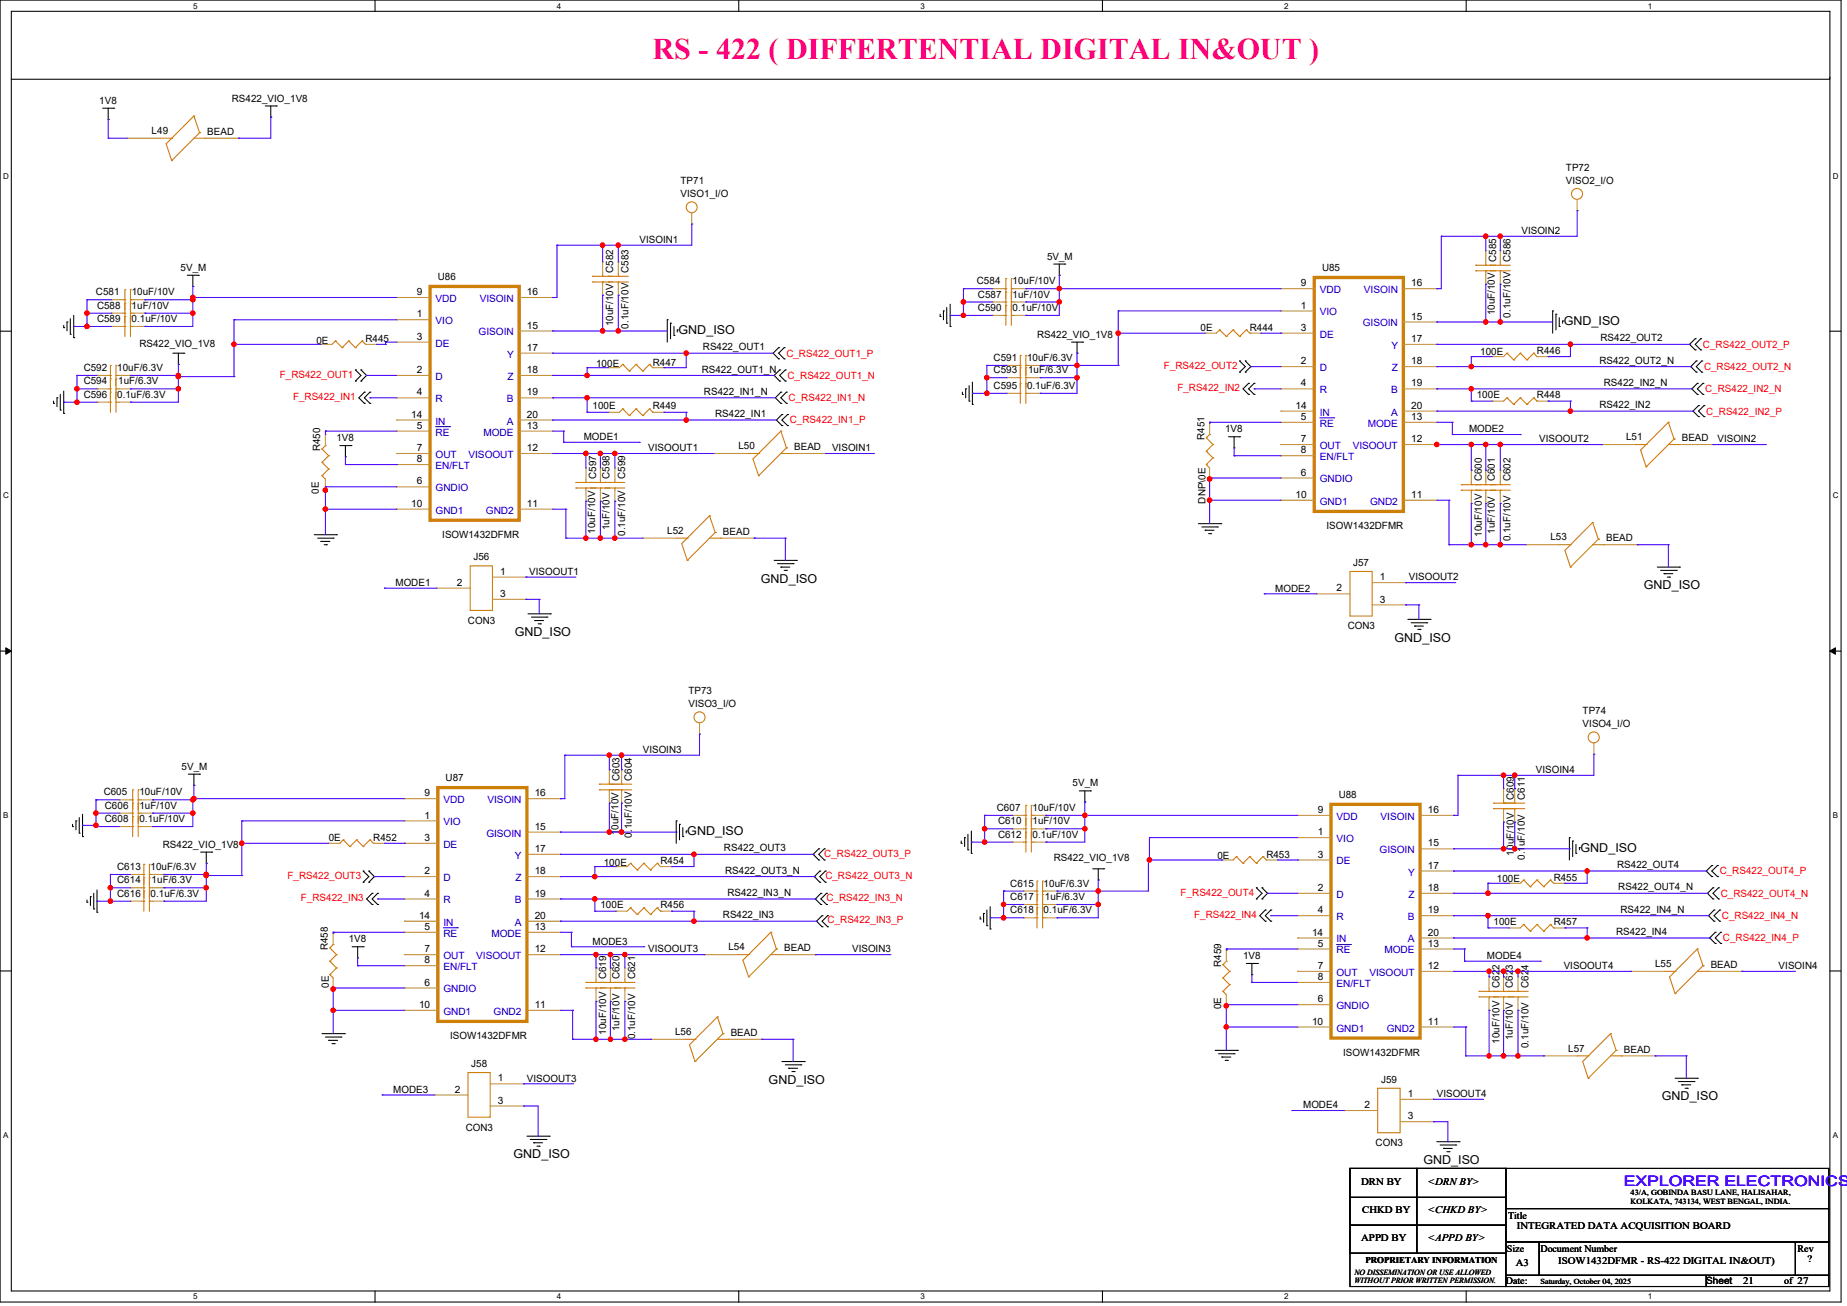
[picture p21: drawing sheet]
<svg xmlns="http://www.w3.org/2000/svg" width="594mm" height="420mm" viewBox="0 0 594 420" stroke-linecap="round" stroke-linejoin="round" font-family="sans-serif">
<defs><g id="words">
<text font-size="9.7" fill="#ff0080" x="209.8" y="18.9">RS - 422 ( DIFFERTENTIAL DIGITAL IN&amp;OUT )</text>
<text font-size="4.6" fill="#00f" x="522.2" y="381.3">EXPLORER ELECTRONICS</text>
<g font-size="3.9">
<text x="218.2" y="107.5">GND_ISO</text>
<text x="502.9" y="104.6">GND_ISO</text>
<text x="244.7" y="187.3">GND_ISO</text>
<text x="528.7" y="189.5">GND_ISO</text>
<text x="165.5" y="204.5">GND_ISO</text>
<text x="448.4" y="206.3">GND_ISO</text>
<text x="221" y="268.6">GND_ISO</text>
<text x="508.3" y="274">GND_ISO</text>
<text x="247.2" y="348.5">GND_ISO</text>
<text x="534.4" y="353.9">GND_ISO</text>
<text x="165.1" y="372.5">GND_ISO</text>
<text x="457.7" y="374.3">GND_ISO</text>
</g>
<g font-size="3.2">
<text x="31.9" y="33.4">1V8</text>
<text x="74.5" y="32.7">RS422_VIO_1V8</text>
<text x="48.8" y="43.1">L49</text>
<text x="66.7" y="43.4">BEAD</text>
<text x="218.9" y="59.2">TP71</text>
<text x="503.6" y="54.9">TP72</text>
<text x="503.6" y="59.2">VISO2_I/O</text>
<text x="218.9" y="63.5">VISO1_I/O</text>
<text x="489.3" y="75.3">VISOIN2</text>
<text x="205.7" y="78.1">VISOIN1</text>
<text x="336.7" y="83.5">5V_M</text>
<text x="58.1" y="87.1">5V_M</text>
<text x="140.8" y="90">U86</text>
<text x="197.1" y="87.8" transform="rotate(-90 197.1 87.8)">C582</text>
<text x="202.1" y="87.8" transform="rotate(-90 202.1 87.8)">C583</text>
<text x="425.1" y="87.1">U85</text>
<text x="481.2" y="84.2" transform="rotate(-90 481.2 84.2)">C585</text>
<text x="485.8" y="84.2" transform="rotate(-90 485.8 84.2)">C586</text>
<text x="30.9" y="95">C581</text>
<text x="42.3" y="95">10uF/10V</text>
<text x="134" y="94.9">9</text>
<text x="169.5" y="94.9">16</text>
<text x="314.2" y="91.4">C584</text>
<text x="314.5" y="95.7">C587</text>
<text x="325.6" y="95.7">1uF/10V</text>
<text x="325.6" y="91.4">10uF/10V</text>
<text x="418.4" y="92.1">9</text>
<text x="453.8" y="92.1">16</text>
<text x="31.2" y="99.3">C588</text>
<text x="42.3" y="99.3">1uF/10V</text>
<text x="314.5" y="100">C590</text>
<text x="325.6" y="100">0.1uF/10V</text>
<text x="418.4" y="99.2">1</text>
<text x="480.8" y="101.4" transform="rotate(-90 480.8 101.4)">10uF/10V</text>
<text x="31.2" y="103.6">C589</text>
<text x="42.3" y="103.6">0.1uF/10V</text>
<text x="134" y="102.1">1</text>
<text x="169.5" y="105.7">15</text>
<text x="197.1" y="105" transform="rotate(-90 197.1 105)">10uF/10V</text>
<text x="202.1" y="105.7" transform="rotate(-90 202.1 105.7)">0.1uF/10V</text>
<text x="386.1" y="106.4">0E</text>
<text x="401.9" y="106.4">R444</text>
<text x="418.4" y="106.4">3</text>
<text x="453.8" y="102.8">15</text>
<text x="485.8" y="102.1" transform="rotate(-90 485.8 102.1)">0.1uF/10V</text>
<text x="44.8" y="111.5">RS422_VIO_1V8</text>
<text x="101.8" y="110.7">0E</text>
<text x="117.5" y="110">R445</text>
<text x="134" y="109.3">3</text>
<text x="169.5" y="112.8">17</text>
<text x="226.1" y="112.6">RS422_OUT1</text>
<text x="333.5" y="108.6">RS422_VIO_1V8</text>
<text x="453.8" y="110">17</text>
<text x="494.3" y="114">R446</text>
<text x="514.7" y="109.8">RS422_OUT2</text>
<text x="26.9" y="119.3">C592</text>
<text x="37.7" y="119.3">10uF/6.3V</text>
<text x="134" y="120">2</text>
<text x="169.5" y="120">18</text>
<text x="191.7" y="117.9">100E</text>
<text x="209.9" y="117.6">R447</text>
<text x="225.7" y="119.8">RS422_OUT1_N</text>
<text x="319.5" y="116.1">C591</text>
<text x="330.3" y="116.1">10uF/6.3V</text>
<text x="418.4" y="117.1">2</text>
<text x="453.8" y="117.1">18</text>
<text x="476" y="114.3">100E</text>
<text x="514.3" y="117">RS422_OUT2_N</text>
<text x="26.9" y="123.6">C594</text>
<text x="38" y="123.6">1uF/6.3V</text>
<text x="319.5" y="125.1">C595</text>
<text x="319.5" y="120.1">C593</text>
<text x="330.3" y="125.1">0.1uF/6.3V</text>
<text x="330.6" y="120.1">1uF/6.3V</text>
<text x="418.4" y="124.3">4</text>
<text x="453.8" y="124.3">19</text>
<text x="515.8" y="124.1">RS422_IN2_N</text>
<text x="26.9" y="127.9">C596</text>
<text x="37.7" y="127.9">0.1uF/6.3V</text>
<text x="134" y="127.2">4</text>
<text x="169.5" y="127.2">19</text>
<text x="190.6" y="131.5">100E</text>
<text x="209.9" y="131.5">R449</text>
<text x="226.4" y="127">RS422_IN1_N</text>
<text x="416.6" y="131.4">14</text>
<text x="453.8" y="131.4">20</text>
<text x="474.9" y="127.9">100E</text>
<text x="494.3" y="127.9">R448</text>
<text x="514.3" y="131.3">RS422_IN2</text>
<text x="132.3" y="134.3">14</text>
<text x="134" y="137.9">5</text>
<text x="169.5" y="137.9">13</text>
<text x="169.5" y="134.3">20</text>
<text x="230" y="134.2">RS422_IN1</text>
<text x="418.4" y="135">5</text>
<text x="453.8" y="135">13</text>
<text x="108.2" y="141.9">1V8</text>
<text x="187.7" y="141.5">MODE1</text>
<text x="387.3" y="141.5" transform="rotate(-90 387.3 141.5)">R451</text>
<text x="394" y="139">1V8</text>
<text x="418.4" y="142.2">7</text>
<text x="453.8" y="142.2">12</text>
<text x="472.4" y="139">MODE2</text>
<text x="495" y="142.2">VISOOUT2</text>
<text x="522.9" y="141.5">L51</text>
<text x="540.8" y="141.9">BEAD</text>
<text x="552.3" y="142.2">VISOIN2</text>
<text x="103" y="145.1" transform="rotate(-90 103 145.1)">R450</text>
<text x="134" y="145.1">7</text>
<text x="134" y="148.6">8</text>
<text x="169.5" y="145.1">12</text>
<text x="208.5" y="145.1">VISOOUT1</text>
<text x="237.5" y="144.4">L50</text>
<text x="255.4" y="144.8">BEAD</text>
<text x="267.6" y="145.1">VISOIN1</text>
<text x="418.4" y="145.8">8</text>
<text x="134" y="155.8">6</text>
<text x="191.8" y="154" transform="rotate(-90 191.8 154)">C597</text>
<text x="196" y="154" transform="rotate(-90 196 154)">C598</text>
<text x="201.1" y="154" transform="rotate(-90 201.1 154)">C599</text>
<text x="418.4" y="152.9">6</text>
<text x="476.5" y="154.8" transform="rotate(-90 476.5 154.8)">C600</text>
<text x="480.8" y="154.8" transform="rotate(-90 480.8 154.8)">C601</text>
<text x="485.8" y="154.8" transform="rotate(-90 485.8 154.8)">C602</text>
<text x="102.6" y="158.7" transform="rotate(-90 102.6 158.7)">0E</text>
<text x="387.6" y="161.9" transform="rotate(-90 387.6 161.9)">DNP\0E</text>
<text x="416.6" y="160.1">10</text>
<text x="453.8" y="160.1">11</text>
<text x="132.3" y="163">10</text>
<text x="169.5" y="163">11</text>
<text x="142.2" y="173.1">ISOW1432DFMR</text>
<text x="191.4" y="171.6" transform="rotate(-90 191.4 171.6)">10uF/10V</text>
<text x="196" y="170.5" transform="rotate(-90 196 170.5)">1uF/10V</text>
<text x="201.1" y="172.3" transform="rotate(-90 201.1 172.3)">0.1uF/10V</text>
<text x="214.6" y="171.6">L52</text>
<text x="232.5" y="172">BEAD</text>
<text x="426.6" y="170.2">ISOW1432DFMR</text>
<text x="476.5" y="172.7" transform="rotate(-90 476.5 172.7)">10uF/10V</text>
<text x="480.8" y="171.6" transform="rotate(-90 480.8 171.6)">1uF/10V</text>
<text x="498.6" y="173.8">L53</text>
<text x="485.8" y="174.1" transform="rotate(-90 485.8 174.1)">0.1uF/10V</text>
<text x="516.5" y="174.1">BEAD</text>
<text x="152.3" y="180.2">J56</text>
<text x="160.9" y="184.8">1</text>
<text x="170.2" y="184.9">VISOOUT1</text>
<text x="435.2" y="182">J57</text>
<text x="127.2" y="188.4">MODE1</text>
<text x="146.9" y="188.4">2</text>
<text x="160.9" y="192">3</text>
<text x="410.1" y="190.2">MODE2</text>
<text x="429.9" y="190.2">2</text>
<text x="443.8" y="186.6">1</text>
<text x="453.1" y="186.6">VISOOUT2</text>
<text x="443.8" y="193.8">3</text>
<text x="150.5" y="200.6">CON3</text>
<text x="433.4" y="202.4">CON3</text>
<text x="221.4" y="223.2">TP73</text>
<text x="221.4" y="227.5">VISO3_I/O</text>
<text x="509" y="229.7">TP74</text>
<text x="509" y="233.9">VISO4_I/O</text>
<text x="206.7" y="242.1">VISOIN3</text>
<text x="58.4" y="247.6">5V_M</text>
<text x="143.3" y="251.1">U87</text>
<text x="199.3" y="251.1" transform="rotate(-90 199.3 251.1)">C603</text>
<text x="203.2" y="251.1" transform="rotate(-90 203.2 251.1)">C604</text>
<text x="493.9" y="248.6">VISOIN4</text>
<text x="33.4" y="255.8">C605</text>
<text x="44.8" y="255.8">10uF/10V</text>
<text x="136.5" y="256.1">9</text>
<text x="172" y="256.1">16</text>
<text x="344.9" y="252.9">5V_M</text>
<text x="430.5" y="256.5">U88</text>
<text x="486.9" y="257.2" transform="rotate(-90 486.9 257.2)">C609</text>
<text x="490.4" y="257.2" transform="rotate(-90 490.4 257.2)">C611</text>
<text x="33.7" y="260.1">C606</text>
<text x="44.8" y="260.1">1uF/10V</text>
<text x="136.5" y="263.2">1</text>
<text x="320.6" y="260.8">C607</text>
<text x="332.1" y="260.8">10uF/10V</text>
<text x="423.8" y="261.4">9</text>
<text x="459.2" y="261.4">16</text>
<text x="33.7" y="264.4">C608</text>
<text x="44.8" y="264.4">0.1uF/10V</text>
<text x="172" y="266.8">15</text>
<text x="198.9" y="268.6" transform="rotate(-90 198.9 268.6)">10uF/10V</text>
<text x="203.2" y="269.4" transform="rotate(-90 203.2 269.4)">0.1uF/10V</text>
<text x="321" y="269.4">C612</text>
<text x="321" y="265.1">C610</text>
<text x="332" y="269.4">0.1uF/10V</text>
<text x="332" y="265.1">1uF/10V</text>
<text x="423.8" y="268.6">1</text>
<text x="52.4" y="272.6">RS422_VIO_1V8</text>
<text x="105.7" y="270.5">0E</text>
<text x="120.1" y="270.5">R452</text>
<text x="136.5" y="270.4">3</text>
<text x="172" y="274">17</text>
<text x="232.8" y="273.8">RS422_OUT3</text>
<text x="407.2" y="275.8">R453</text>
<text x="423.8" y="275.8">3</text>
<text x="459.2" y="272.2">15</text>
<text x="486.9" y="275.1" transform="rotate(-90 486.9 275.1)">10uF/10V</text>
<text x="37.7" y="279.8">C613</text>
<text x="48.4" y="279.8">10uF/6.3V</text>
<text x="136.5" y="281.1">2</text>
<text x="172" y="281.1">18</text>
<text x="194.2" y="278.3">100E</text>
<text x="212.4" y="278">R454</text>
<text x="233.2" y="281">RS422_OUT3_N</text>
<text x="338.9" y="276.9">RS422_VIO_1V8</text>
<text x="391.5" y="276.2">0E</text>
<text x="459.2" y="279.4">17</text>
<text x="490.4" y="276.6" transform="rotate(-90 490.4 276.6)">0.1uF/10V</text>
<text x="520.1" y="279.2">RS422_OUT4</text>
<text x="37.7" y="284.1">C614</text>
<text x="48.8" y="284.1">1uF/6.3V</text>
<text x="324.9" y="285.2">C615</text>
<text x="335.6" y="285.2">10uF/6.3V</text>
<text x="423.8" y="286.5">2</text>
<text x="459.2" y="286.5">18</text>
<text x="481.4" y="283.7">100E</text>
<text x="499.7" y="283.4">R455</text>
<text x="520.4" y="286.3">RS422_OUT4_N</text>
<text x="37.7" y="288.4">C616</text>
<text x="48.4" y="288.4">0.1uF/6.3V</text>
<text x="136.5" y="288.3">4</text>
<text x="172" y="288.3">19</text>
<text x="193.1" y="292">100E</text>
<text x="212.4" y="292">R456</text>
<text x="233.9" y="288.2">RS422_IN3_N</text>
<text x="324.9" y="293.7">C618</text>
<text x="324.9" y="289.4">C617</text>
<text x="335.6" y="293.7">0.1uF/6.3V</text>
<text x="336" y="289.4">1uF/6.3V</text>
<text x="423.8" y="293.7">4</text>
<text x="459.2" y="293.7">19</text>
<text x="521.2" y="293.5">RS422_IN4_N</text>
<text x="134.7" y="295.5">14</text>
<text x="136.5" y="299">5</text>
<text x="172" y="299">13</text>
<text x="172" y="295.5">20</text>
<text x="232.5" y="295.3">RS422_IN3</text>
<text x="480.3" y="297.3">100E</text>
<text x="499.7" y="297.3">R457</text>
<text x="105.5" y="305.6" transform="rotate(-90 105.5 305.6)">R458</text>
<text x="112.1" y="303.1">1V8</text>
<text x="190.6" y="303.7">MODE3</text>
<text x="234.3" y="305.6">L54</text>
<text x="252.2" y="305.9">BEAD</text>
<text x="422" y="300.9">14</text>
<text x="423.8" y="304.4">5</text>
<text x="459.2" y="304.4">13</text>
<text x="459.2" y="300.9">20</text>
<text x="519.7" y="300.7">RS422_IN4</text>
<text x="136.5" y="306.2">7</text>
<text x="136.5" y="309.8">8</text>
<text x="172" y="306.2">12</text>
<text x="208.5" y="306.3">VISOOUT3</text>
<text x="274" y="306.3">VISOIN3</text>
<text x="392.7" y="310.9" transform="rotate(-90 392.7 310.9)">R459</text>
<text x="399.7" y="308.4">1V8</text>
<text x="423.8" y="311.6">7</text>
<text x="459.2" y="311.6">12</text>
<text x="478.2" y="308.4">MODE4</text>
<text x="502.9" y="311.7">VISOOUT4</text>
<text x="532.3" y="310.9">L55</text>
<text x="550.2" y="311.3">BEAD</text>
<text x="572" y="311.7">VISOIN4</text>
<text x="105.8" y="317.7" transform="rotate(-90 105.8 317.7)">0E</text>
<text x="136.5" y="316.9">6</text>
<text x="195" y="314.9" transform="rotate(-90 195 314.9)">C619</text>
<text x="199.3" y="314.9" transform="rotate(-90 199.3 314.9)">C620</text>
<text x="204.3" y="314.9" transform="rotate(-90 204.3 314.9)">C621</text>
<text x="423.8" y="315.2">8</text>
<text x="482.2" y="317.7" transform="rotate(-90 482.2 317.7)">C622</text>
<text x="486.5" y="317.7" transform="rotate(-90 486.5 317.7)">C623</text>
<text x="491.5" y="317.7" transform="rotate(-90 491.5 317.7)">C624</text>
<text x="423.8" y="322.3">6</text>
<text x="134.7" y="324.1">10</text>
<text x="172" y="324.1">11</text>
<text x="392.7" y="324.5" transform="rotate(-90 392.7 324.5)">0E</text>
<text x="422" y="329.5">10</text>
<text x="459.2" y="329.5">11</text>
<text x="144.7" y="334.2">ISOW1432DFMR</text>
<text x="195" y="332.8" transform="rotate(-90 195 332.8)">10uF/10V</text>
<text x="199.3" y="331.7" transform="rotate(-90 199.3 331.7)">1uF/10V</text>
<text x="204.3" y="334.2" transform="rotate(-90 204.3 334.2)">0.1uF/10V</text>
<text x="217.1" y="332.8">L56</text>
<text x="235" y="333.2">BEAD</text>
<text x="482.2" y="335.6" transform="rotate(-90 482.2 335.6)">10uF/10V</text>
<text x="486.5" y="334.6" transform="rotate(-90 486.5 334.6)">1uF/10V</text>
<text x="432" y="339.6">ISOW1432DFMR</text>
<text x="491.5" y="337.1" transform="rotate(-90 491.5 337.1)">0.1uF/10V</text>
<text x="504.3" y="338.2">L57</text>
<text x="522.2" y="338.5">BEAD</text>
<text x="151.6" y="343.1">J58</text>
<text x="160.1" y="347.8">1</text>
<text x="169.5" y="347.8">VISOOUT3</text>
<text x="126.5" y="351.4">MODE3</text>
<text x="146.2" y="351.4">2</text>
<text x="444.2" y="348.2">J59</text>
<text x="452.8" y="352.8">1</text>
<text x="462.1" y="352.8">VISOOUT4</text>
<text x="160.1" y="354.9">3</text>
<text x="419.1" y="356.4">MODE4</text>
<text x="438.8" y="356.4">2</text>
<text x="452.8" y="360">3</text>
<text x="149.8" y="363.6">CON3</text>
<text x="442.4" y="368.6">CON3</text>
<text x="437.7" y="381.1">DRN BY</text>
<text x="459.2" y="381.1">&lt;DRN BY&gt;</text>
<text x="438.1" y="390.1">CHKD BY</text>
<text x="459.2" y="390.1">&lt;CHKD BY&gt;</text>
<text x="485" y="391.9">Title</text>
<text x="487.9" y="395.1">INTEGRATED DATA ACQUISITION BOARD</text>
<text x="437.7" y="399">APPD BY</text>
<text x="459.2" y="399">&lt;APPD BY&gt;</text>
<text x="484.6" y="402.6">Size</text>
<text x="487.5" y="407.3">A3</text>
<text x="495.4" y="402.6">Document Number</text>
<text x="501.1" y="406.6">ISOW1432DFMR - RS-422 DIGITAL IN&amp;OUT)</text>
<text x="578.1" y="402.6">Rev</text>
<text x="581.3" y="405.8">?</text>
<text x="484.3" y="413">Date:</text>
<text x="548.7" y="413">Sheet</text>
<text x="560.5" y="413">21</text>
<text x="573.8" y="413">of 27</text>
</g>
<g font-size="3.2" fill="#00c">
<text x="424.4" y="94.3">VDD</text>
<text x="438.6" y="94.3">VISOIN</text>
<text x="140.1" y="97.1">VDD</text>
<text x="154.3" y="97.1">VISOIN</text>
<text x="424.4" y="101.4">VIO</text>
<text x="140.1" y="104.3">VIO</text>
<text x="153.9" y="107.9">GISOIN</text>
<text x="438.3" y="105">GISOIN</text>
<text x="140.1" y="111.5">DE</text>
<text x="424.4" y="108.6">DE</text>
<text x="447.5" y="112.2">Y</text>
<text x="163.1" y="115">Y</text>
<text x="424.4" y="119.3">D</text>
<text x="447.6" y="119.3">Z</text>
<text x="140.1" y="122.2">D</text>
<text x="163.2" y="122.2">Z</text>
<text x="140.1" y="129.4">R</text>
<text x="163" y="129.4">B</text>
<text x="424.4" y="126.5">R</text>
<text x="447.4" y="126.5">B</text>
<text x="140.1" y="136.5">IN</text>
<text x="163" y="136.5">A</text>
<text x="424.4" y="137.2">RE</text>
<text x="424.4" y="133.6">IN</text>
<text x="439.9" y="137.2">MODE</text>
<text x="447.4" y="133.6">A</text>
<text x="140.1" y="140.1">RE</text>
<text x="155.5" y="140.1">MODE</text>
<text x="140.1" y="147.3">OUT</text>
<text x="150.7" y="147.3">VISOOUT</text>
<text x="424.4" y="144.4">OUT</text>
<text x="424.4" y="148">EN/FLT</text>
<text x="435" y="144.4">VISOOUT</text>
<text x="140.1" y="150.8">EN/FLT</text>
<text x="424.4" y="155.1">GNDIO</text>
<text x="140.1" y="158">GNDIO</text>
<text x="140.1" y="165.2">GND1</text>
<text x="156.3" y="165.2">GND2</text>
<text x="424.4" y="162.3">GND1</text>
<text x="440.6" y="162.3">GND2</text>
<text x="142.6" y="258.3">VDD</text>
<text x="156.8" y="258.3">VISOIN</text>
<text x="429.8" y="263.6">VDD</text>
<text x="444" y="263.6">VISOIN</text>
<text x="142.6" y="265.4">VIO</text>
<text x="156.4" y="269">GISOIN</text>
<text x="142.6" y="272.6">DE</text>
<text x="429.8" y="270.8">VIO</text>
<text x="443.7" y="274.4">GISOIN</text>
<text x="165.6" y="276.2">Y</text>
<text x="429.8" y="278">DE</text>
<text x="452.8" y="281.6">Y</text>
<text x="142.6" y="283.3">D</text>
<text x="165.7" y="283.3">Z</text>
<text x="142.6" y="290.5">R</text>
<text x="165.5" y="290.5">B</text>
<text x="429.8" y="288.7">D</text>
<text x="453" y="288.7">Z</text>
<text x="142.6" y="297.7">IN</text>
<text x="165.5" y="297.7">A</text>
<text x="429.8" y="295.9">R</text>
<text x="452.8" y="295.9">B</text>
<text x="142.6" y="301.2">RE</text>
<text x="158" y="301.2">MODE</text>
<text x="429.8" y="303.1">IN</text>
<text x="452.8" y="303.1">A</text>
<text x="142.6" y="308.4">OUT</text>
<text x="142.6" y="312">EN/FLT</text>
<text x="153.2" y="308.4">VISOOUT</text>
<text x="429.8" y="306.6">RE</text>
<text x="445.3" y="306.6">MODE</text>
<text x="429.8" y="313.8">OUT</text>
<text x="429.8" y="317.4">EN/FLT</text>
<text x="440.4" y="313.8">VISOOUT</text>
<text x="142.6" y="319.1">GNDIO</text>
<text x="142.6" y="326.3">GND1</text>
<text x="158.8" y="326.3">GND2</text>
<text x="429.8" y="324.5">GNDIO</text>
<text x="429.8" y="331.7">GND1</text>
<text x="446" y="331.7">GND2</text>
</g>
<g font-size="3.2" fill="#f00">
<text x="547.7" y="111.8">C_RS422_OUT2_P</text>
<text x="252.9" y="114.7">C_RS422_OUT1_P</text>
<text x="374.3" y="118.6">F_RS422_OUT2</text>
<text x="548" y="119">C_RS422_OUT2_N</text>
<text x="90" y="121.5">F_RS422_OUT1</text>
<text x="253.3" y="121.8">C_RS422_OUT1_N</text>
<text x="378.6" y="125.8">F_RS422_IN2</text>
<text x="94.2" y="128.6">F_RS422_IN1</text>
<text x="253.6" y="129">C_RS422_IN1_N</text>
<text x="548.4" y="126.2">C_RS422_IN2_N</text>
<text x="254" y="136.2">C_RS422_IN1_P</text>
<text x="548.7" y="133.3">C_RS422_IN2_P</text>
<text x="265.1" y="275.5">C_RS422_OUT3_P</text>
<text x="553" y="281.2">C_RS422_OUT4_P</text>
<text x="92.5" y="282.7">F_RS422_OUT3</text>
<text x="265.4" y="282.7">C_RS422_OUT3_N</text>
<text x="96.8" y="289.8">F_RS422_IN3</text>
<text x="265.8" y="289.8">C_RS422_IN3_N</text>
<text x="379.7" y="288">F_RS422_OUT4</text>
<text x="553.4" y="288.4">C_RS422_OUT4_N</text>
<text x="266.1" y="297">C_RS422_IN3_P</text>
<text x="384" y="295.2">F_RS422_IN4</text>
<text x="553.8" y="295.5">C_RS422_IN4_N</text>
<text x="554.1" y="302.7">C_RS422_IN4_P</text>
</g>
<text font-size="2.8" x="439.1" y="406.3">PROPRIETARY INFORMATION</text>
<g font-size="2.6">
<text x="62.1" y="2.8">5</text>
<text x="179.1" y="2.8">4</text>
<text x="296" y="2.8">3</text>
<text x="413" y="2.8">2</text>
<text x="530" y="2.8">1</text>
<text x="1" y="57.4">D</text>
<text x="589.4" y="57.4">D</text>
<text x="1" y="160.3">C</text>
<text x="589.4" y="160.3">C</text>
<text x="1" y="263.1">B</text>
<text x="589.4" y="263.1">B</text>
<text x="1" y="366">A</text>
<text x="589.4" y="366">A</text>
<text x="62.1" y="417.9">5</text>
<text x="179.1" y="417.9">4</text>
<text x="296" y="417.9">3</text>
<text x="413" y="417.9">2</text>
<text x="530" y="417.9">1</text>
</g>
<g font-size="2.5">
<text x="524.4" y="384.4">43/A, GOBINDA BASU LANE, HALISAHAR,</text>
<text x="524.4" y="387.3">KOLKATA, 743134, WEST BENGAL, INDIA.</text>
<text x="435.6" y="409.9">NO DISSEMINATION OR USE ALLOWED</text>
<text x="435.6" y="412.5">WITHOUT PRIOR WRITTEN PERMISSION.</text>
<text x="495.4" y="412.8">Saturday, October 04, 2025</text>
</g>
</g></defs>
<path d="M0 0h592.1v418.7h-592.1zM3.6 3.6h584.9v411.6h-584.9z" fill="none" stroke="#000" stroke-width=".34"/>
<g fill="#fff">
<path d="M62.1 .4h1.4v2.9h-1.4z"/>
<path d="M62.1 415.5h1.4v2.9h-1.4z"/>
</g>
<path d="M120.6 0v3.6M120.6 415.2v3.6" fill="none" stroke="#000" stroke-width=".34"/>
<g fill="#fff">
<path d="M179.1 .4h1.4v2.9h-1.4z"/>
<path d="M179.1 415.5h1.4v2.9h-1.4z"/>
</g>
<path d="M237.6 0v3.6M237.6 415.2v3.6" fill="none" stroke="#000" stroke-width=".34"/>
<g fill="#fff">
<path d="M296 .4h1.5v2.9h-1.5z"/>
<path d="M296 415.5h1.5v2.9h-1.5z"/>
</g>
<path d="M354.5 0v3.6M354.5 415.2v3.6" fill="none" stroke="#000" stroke-width=".34"/>
<g fill="#fff">
<path d="M413 .4h1.4v2.9h-1.4z"/>
<path d="M413 415.5h1.4v2.9h-1.4z"/>
</g>
<path d="M471.5 0v3.6M471.5 415.2v3.6" fill="none" stroke="#000" stroke-width=".34"/>
<g fill="#fff">
<path d="M530 .4h1.4v2.9h-1.4z"/>
<path d="M530 415.5h1.4v2.9h-1.4z"/>
<path d="M1 55.1h1.8v2.9h-1.8z"/>
<path d="M589.4 55.1h1.9v2.9h-1.9z"/>
<path d="M1 157.9h1.8v2.9h-1.8z"/>
<path d="M589.4 157.9h1.9v2.9h-1.9z"/>
</g>
<path d="M0 106.5h3.6M588.5 106.5h3.6" fill="none" stroke="#000" stroke-width=".34"/>
<g fill="#fff">
<path d="M1 260.8h1.7v2.9h-1.7z"/>
<path d="M589.4 260.8h1.7v2.9h-1.7z"/>
</g>
<path d="M0 209.4h3.6M588.5 209.4h3.6" fill="none" stroke="#000" stroke-width=".34"/>
<path d="M1.9 208.3l1.7 1.1-1.7 1zM588.5 209.4l1.8-1.1v2.1z" fill="#000" stroke="#000" stroke-width=".32"/>
<g fill="#fff">
<path d="M1 363.7h1.7v2.9h-1.7z"/>
<path d="M589.4 363.7h1.7v2.9h-1.7z"/>
</g>
<g fill="none" stroke="#000" stroke-width=".34">
<path d="M33 34.8h3.6M34.8 34.8v3.6M85.3 34.1h3.6M87.1 34.1v3.6M588.5 24.8v.7h-584.9M60.2 88.5h3.6M62 88.5v3.6M303.4 100v2.8M304.5 98.9v5M305.6 97.8v7.2M338.9 84.9h3.5M340.7 84.9v3.6"/>
<path d="M499.3 100v7.1M20.5 104.6v.8M21.5 103.5v2.9M22.6 102.5v5M23.7 101.4v7.2M55.6 113.6h3.5M57.4 113.6v3.6M114.3 119l1.8 1.7-1.8 1.9M116.1 119l1.8 1.7-1.8 1.9M214.6 102.8v7.2M215.6 103.9v5M216.7 105v2.9"/>
<path d="M217.8 106.1v.7M250.4 111.8l-1.8 1.8 1.8 1.8M250.7 119l-1.7 1.7 1.7 1.9M252.2 111.8l-1.8 1.8 1.8 1.8M252.6 119l-1.9 1.7 1.9 1.9M302.3 101v.8M344.6 110h3.6M346.4 110v3.6M398.7 116.1l1.8 1.8-1.8 1.8M400.5 116.1l1.8 1.8-1.8 1.8M500.4 101v5.1M501.4 102.2v2.8"/>
<path d="M502.5 103.2v.7M545.2 108.9l-1.9 1.8 1.9 1.8M545.5 116.1l-1.8 1.8 1.8 1.8M546.9 108.9l-1.7 1.8 1.7 1.8M547.3 116.1l-1.8 1.8 1.8 1.8M17.2 129v.7M18.3 127.9v2.9M19.4 126.8v5.1M20.5 125.8v7.1M117.2 126.1l-1.8 1.8 1.8 1.8M119 126.1l-1.8 1.8 1.8 1.8M251.1 126.1l-1.8 1.8 1.8 1.8"/>
<path d="M251.5 133.3l-1.8 1.8 1.8 1.8M252.9 126.1l-1.8 1.8 1.8 1.8M253.3 133.3l-1.8 1.8 1.8 1.8M309.5 126.1v.7M310.6 125.1v2.8M311.7 124v5M312.7 122.9v7.1M401.5 123.3l-1.7 1.8 1.7 1.7M403.3 123.3l-1.8 1.8 1.8 1.7M545.8 123.3l-1.7 1.8 1.7 1.7M546.2 130.4l-1.8 1.8 1.8 1.8M547.7 123.3l-1.9 1.8 1.9 1.7"/>
<path d="M548 130.4l-1.8 1.8 1.8 1.8M109.3 143.3h3.6M111.1 143.3v3.6M395.1 140.5h3.6M396.9 140.5v3.5M101 172h7.2M102.2 173.1h4.9M103.2 174.1h2.9M104.3 175.2h.7M385.4 168.4h7.2M386.5 169.5h5M387.6 170.5h2.8"/>
<path d="M388.7 171.6h.6M169.8 197.4h7.2M170.9 198.5h5M172 199.6h2.8M249 180.2h7.1M250 181.3h5.1M251.1 182.4h2.9M252.2 183.4h.7M452.8 199.2h7.1M533 182.4h7.1M534 183.4h5.1M535.1 184.5h2.9"/>
<path d="M536.2 185.6h.7M173.1 200.6h.7M453.8 200.3h5.1M454.9 201.3h2.9M456 202.4h.7M60.6 249h3.6M62.4 249v3.6M347.1 254.3h3.6M348.9 254.3v3.6M23.3 265.1v.7M24.4 264v2.9M25.5 262.9v5"/>
<path d="M26.5 261.9v7.1M64.5 274h3.6M66.3 274v3.6M217.5 264v7.2M218.5 265.1v5M219.6 266.1v2.9M220.7 267.3v.6M263.3 273l-1.8 1.7 1.8 1.9M265.1 273l-1.8 1.7 1.8 1.9M309.1 270.5v.7M310.2 269.4v2.8M311.3 268.3v5"/>
<path d="M312.4 267.3v7.1M351.4 279.4h3.6M353.2 279.4v3.6M504.7 269.4v7.2M505.8 270.5v5M506.8 271.5v2.9M507.9 272.6v.7M550.5 278.3l-1.8 1.8 1.8 1.8M552.3 278.3l-1.8 1.8 1.8 1.8M28 289.4v.8M29.1 288.4v2.8M30.1 287.3v5"/>
<path d="M31.2 286.2v7.2M116.8 280.1l1.8 1.8-1.8 1.8M118.6 280.1l1.8 1.8-1.8 1.8M119.7 287.3l-1.8 1.8 1.8 1.8M121.5 287.3l-1.8 1.8 1.8 1.8M263.7 280.1l-1.8 1.8 1.8 1.8M264 287.3l-1.8 1.8 1.8 1.8M264.4 294.5l-1.8 1.7 1.8 1.8M265.4 280.1l-1.7 1.8 1.7 1.8M265.8 287.3l-1.8 1.8 1.8 1.8M266.1 294.5l-1.7 1.7 1.7 1.8M315.2 294.8v.7"/>
<path d="M316.3 293.8v2.8M317.4 292.7v5M318.4 291.6v7.1M404 285.5l1.8 1.8-1.8 1.8M405.8 285.5l1.8 1.8-1.8 1.8M406.9 292.7l-1.8 1.8 1.8 1.7M408.7 292.7l-1.8 1.8 1.8 1.7M550.9 285.5l-1.8 1.8 1.8 1.8M551.2 292.7l-1.8 1.8 1.8 1.7M551.6 299.8l-1.8 1.8 1.8 1.8M552.7 285.5l-1.8 1.8 1.8 1.8M553 292.7l-1.8 1.8 1.8 1.7"/>
<path d="M553.4 299.8l-1.8 1.8 1.8 1.8M0 312.3h3.6M113.2 304.5h3.6M115 304.5v3.6M400.8 309.8h3.6M402.6 309.8v3.6M588.5 312.3h3.6M103.5 332.4h7.2M104.6 333.5h5M105.7 334.6h2.9M106.8 335.6h.7M390.8 337.8h7.1"/>
<path d="M391.9 338.9h5M392.9 339.9h2.9M251.5 341.4h7.2M252.6 342.4h5M253.6 343.5h2.9M254.7 344.6h.7M394 341h.7M538.7 346.8h7.1M539.8 347.8h5M540.9 348.9h2.8M541.9 350h.7M169.5 365.4h7.1"/>
<path d="M170.5 366.4h5.1M171.6 367.5h2.9M172.7 368.6h.7M434.1 375.8h50.2v37.9h-50.2zM434.1 375.8h21.5v9.3h-21.5zM455.6 375.8h28.7v9.3h-28.7zM462.1 367.2h7.1M463.1 368.2h5.1M464.2 369.3h2.9M465.3 370.4h.7M484.3 375.8h103.8v12.9h-103.8zM434.1 385.1h21.5v8.9h-21.5z"/>
<path d="M434.1 394h21.5v9h-21.5zM455.6 385.1h28.7v8.9h-28.7zM455.6 394h28.7v9h-28.7zM484.3 388.7h103.8v10.7h-103.8zM484.3 399.4h10.7v10.7h-10.7zM495 399.4h82.4v10.7h-82.4zM577.4 399.4h10.7v10.7h-10.7zM484.3 410.1h64.4v3.6h-64.4zM548.7 410.1h39.4v3.6h-39.4z"/>
</g>
<g fill="#000">
<circle cx="34.8" cy="38.4" r=".17"/>
<circle cx="36.6" cy="34.8" r=".17"/>
<circle cx="87.1" cy="37.7" r=".17"/>
<circle cx="88.9" cy="34.1" r=".17"/>
<circle cx="62" cy="92.1" r=".17"/>
<circle cx="63.8" cy="88.5" r=".17"/>
<circle cx="303.4" cy="100" r=".17"/>
<circle cx="340.7" cy="88.5" r=".17"/>
<circle cx="342.4" cy="84.9" r=".17"/>
<circle cx="499.3" cy="100" r=".17"/>
<circle cx="20.5" cy="105.4" r=".17"/>
<circle cx="21.5" cy="103.5" r=".17"/>
<circle cx="22.6" cy="107.5" r=".17"/>
<circle cx="23.7" cy="108.6" r=".17"/>
<circle cx="57.4" cy="117.2" r=".17"/>
<circle cx="59.1" cy="113.6" r=".17"/>
<circle cx="114.3" cy="119" r=".17"/>
<circle cx="116.1" cy="119" r=".17"/>
<circle cx="214.6" cy="102.8" r=".17"/>
<circle cx="215.6" cy="103.9" r=".17"/>
<circle cx="216.7" cy="107.9" r=".17"/>
<circle cx="217.8" cy="106.1" r=".17"/>
<circle cx="250.4" cy="111.8" r=".17"/>
<circle cx="250.4" cy="115.4" r=".17"/>
<circle cx="250.7" cy="119" r=".17"/>
<circle cx="252.2" cy="115.4" r=".17"/>
<circle cx="252.2" cy="111.8" r=".17"/>
<circle cx="252.6" cy="119" r=".17"/>
<circle cx="302.3" cy="101.8" r=".17"/>
<circle cx="304.5" cy="103.9" r=".17"/>
<circle cx="305.6" cy="105" r=".17"/>
<circle cx="346.4" cy="113.6" r=".17"/>
<circle cx="348.2" cy="110" r=".17"/>
<circle cx="398.7" cy="116.1" r=".17"/>
<circle cx="398.7" cy="119.7" r=".17"/>
<circle cx="400.5" cy="119.7" r=".17"/>
<circle cx="400.5" cy="116.1" r=".17"/>
<circle cx="500.4" cy="101" r=".17"/>
<circle cx="501.4" cy="105" r=".17"/>
<circle cx="502.5" cy="103.2" r=".17"/>
<circle cx="545.2" cy="112.5" r=".17"/>
<circle cx="545.2" cy="108.9" r=".17"/>
<circle cx="545.5" cy="116.1" r=".17"/>
<circle cx="545.5" cy="119.7" r=".17"/>
<circle cx="546.9" cy="112.5" r=".17"/>
<circle cx="546.9" cy="108.9" r=".17"/>
<circle cx="547.3" cy="116.1" r=".17"/>
<circle cx="547.3" cy="119.7" r=".17"/>
<circle cx="17.2" cy="129.7" r=".17"/>
<circle cx="18.3" cy="127.9" r=".17"/>
<circle cx="19.4" cy="131.9" r=".17"/>
<circle cx="20.5" cy="132.9" r=".17"/>
<circle cx="114.3" cy="122.6" r=".17"/>
<circle cx="116.1" cy="122.6" r=".17"/>
<circle cx="117.2" cy="126.1" r=".17"/>
<circle cx="117.2" cy="129.7" r=".17"/>
<circle cx="119" cy="129.7" r=".17"/>
<circle cx="119" cy="126.1" r=".17"/>
<circle cx="250.7" cy="122.6" r=".17"/>
<circle cx="251.1" cy="126.1" r=".17"/>
<circle cx="251.1" cy="129.7" r=".17"/>
<circle cx="251.5" cy="136.9" r=".17"/>
<circle cx="251.5" cy="133.3" r=".17"/>
<circle cx="252.6" cy="122.6" r=".17"/>
<circle cx="252.9" cy="129.7" r=".17"/>
<circle cx="252.9" cy="126.1" r=".17"/>
<circle cx="253.3" cy="133.3" r=".17"/>
<circle cx="253.3" cy="136.9" r=".17"/>
<circle cx="309.5" cy="126.8" r=".17"/>
<circle cx="310.6" cy="125.1" r=".17"/>
<circle cx="311.7" cy="129" r=".17"/>
<circle cx="312.7" cy="130" r=".17"/>
<circle cx="401.5" cy="126.8" r=".17"/>
<circle cx="401.5" cy="123.3" r=".17"/>
<circle cx="403.3" cy="123.3" r=".17"/>
<circle cx="403.3" cy="126.8" r=".17"/>
<circle cx="545.8" cy="126.8" r=".17"/>
<circle cx="545.8" cy="123.3" r=".17"/>
<circle cx="546.2" cy="130.4" r=".17"/>
<circle cx="546.2" cy="134" r=".17"/>
<circle cx="547.7" cy="126.8" r=".17"/>
<circle cx="547.7" cy="123.3" r=".17"/>
<circle cx="548" cy="134" r=".17"/>
<circle cx="548" cy="130.4" r=".17"/>
<circle cx="111.1" cy="146.9" r=".17"/>
<circle cx="112.9" cy="143.3" r=".17"/>
<circle cx="396.9" cy="144" r=".17"/>
<circle cx="398.7" cy="140.5" r=".17"/>
<circle cx="103.2" cy="174.1" r=".17"/>
<circle cx="105" cy="175.2" r=".17"/>
<circle cx="107.1" cy="173.1" r=".17"/>
<circle cx="108.2" cy="172" r=".17"/>
<circle cx="387.6" cy="170.5" r=".17"/>
<circle cx="389.3" cy="171.6" r=".17"/>
<circle cx="391.5" cy="169.5" r=".17"/>
<circle cx="392.6" cy="168.4" r=".17"/>
<circle cx="172" cy="199.6" r=".17"/>
<circle cx="175.9" cy="198.5" r=".17"/>
<circle cx="177" cy="197.4" r=".17"/>
<circle cx="251.1" cy="182.4" r=".17"/>
<circle cx="252.9" cy="183.4" r=".17"/>
<circle cx="255.1" cy="181.3" r=".17"/>
<circle cx="256.1" cy="180.2" r=".17"/>
<circle cx="459.9" cy="199.2" r=".17"/>
<circle cx="535.1" cy="184.5" r=".17"/>
<circle cx="536.9" cy="185.6" r=".17"/>
<circle cx="539.1" cy="183.4" r=".17"/>
<circle cx="540.1" cy="182.4" r=".17"/>
<circle cx="173.8" cy="200.6" r=".17"/>
<circle cx="454.9" cy="201.3" r=".17"/>
<circle cx="456.7" cy="202.4" r=".17"/>
<circle cx="458.9" cy="200.3" r=".17"/>
<circle cx="62.4" cy="252.6" r=".17"/>
<circle cx="64.2" cy="249" r=".17"/>
<circle cx="348.9" cy="257.9" r=".17"/>
<circle cx="350.7" cy="254.3" r=".17"/>
<circle cx="23.3" cy="265.8" r=".17"/>
<circle cx="24.4" cy="264" r=".17"/>
<circle cx="25.5" cy="267.9" r=".17"/>
<circle cx="26.5" cy="269" r=".17"/>
<circle cx="66.3" cy="277.6" r=".17"/>
<circle cx="68.1" cy="274" r=".17"/>
<circle cx="217.5" cy="264" r=".17"/>
<circle cx="218.5" cy="265.1" r=".17"/>
<circle cx="219.6" cy="269" r=".17"/>
<circle cx="220.7" cy="267.3" r=".17"/>
<circle cx="263.3" cy="273" r=".17"/>
<circle cx="263.3" cy="276.6" r=".17"/>
<circle cx="265.1" cy="276.6" r=".17"/>
<circle cx="265.1" cy="273" r=".17"/>
<circle cx="309.1" cy="271.2" r=".17"/>
<circle cx="310.2" cy="269.4" r=".17"/>
<circle cx="311.3" cy="273.3" r=".17"/>
<circle cx="312.4" cy="274.4" r=".17"/>
<circle cx="355" cy="279.4" r=".17"/>
<circle cx="504.7" cy="269.4" r=".17"/>
<circle cx="505.8" cy="270.5" r=".17"/>
<circle cx="506.8" cy="274.4" r=".17"/>
<circle cx="507.9" cy="272.6" r=".17"/>
<circle cx="550.5" cy="278.3" r=".17"/>
<circle cx="552.3" cy="278.3" r=".17"/>
<circle cx="28" cy="290.2" r=".17"/>
<circle cx="29.1" cy="288.4" r=".17"/>
<circle cx="30.1" cy="292.3" r=".17"/>
<circle cx="31.2" cy="293.4" r=".17"/>
<circle cx="116.8" cy="283.7" r=".17"/>
<circle cx="116.8" cy="280.1" r=".17"/>
<circle cx="118.6" cy="283.7" r=".17"/>
<circle cx="118.6" cy="280.1" r=".17"/>
<circle cx="119.7" cy="287.3" r=".17"/>
<circle cx="119.7" cy="290.9" r=".17"/>
<circle cx="121.5" cy="287.3" r=".17"/>
<circle cx="121.5" cy="290.9" r=".17"/>
<circle cx="263.7" cy="283.7" r=".17"/>
<circle cx="263.7" cy="280.1" r=".17"/>
<circle cx="264" cy="287.3" r=".17"/>
<circle cx="264" cy="290.9" r=".17"/>
<circle cx="264.4" cy="294.5" r=".17"/>
<circle cx="264.4" cy="298" r=".17"/>
<circle cx="265.4" cy="280.1" r=".17"/>
<circle cx="265.4" cy="283.7" r=".17"/>
<circle cx="265.8" cy="290.9" r=".17"/>
<circle cx="265.8" cy="287.3" r=".17"/>
<circle cx="266.1" cy="298" r=".17"/>
<circle cx="266.1" cy="294.5" r=".17"/>
<circle cx="315.2" cy="295.5" r=".17"/>
<circle cx="316.3" cy="293.8" r=".17"/>
<circle cx="317.4" cy="297.7" r=".17"/>
<circle cx="318.4" cy="298.7" r=".17"/>
<circle cx="353.2" cy="283" r=".17"/>
<circle cx="404" cy="285.5" r=".17"/>
<circle cx="404" cy="289.1" r=".17"/>
<circle cx="405.8" cy="285.5" r=".17"/>
<circle cx="405.8" cy="289.1" r=".17"/>
<circle cx="406.9" cy="292.7" r=".17"/>
<circle cx="406.9" cy="296.2" r=".17"/>
<circle cx="408.7" cy="292.7" r=".17"/>
<circle cx="408.7" cy="296.2" r=".17"/>
<circle cx="550.5" cy="281.9" r=".17"/>
<circle cx="550.9" cy="285.5" r=".17"/>
<circle cx="550.9" cy="289.1" r=".17"/>
<circle cx="551.2" cy="292.7" r=".17"/>
<circle cx="551.2" cy="296.2" r=".17"/>
<circle cx="551.6" cy="299.8" r=".17"/>
<circle cx="552.3" cy="281.9" r=".17"/>
<circle cx="552.7" cy="285.5" r=".17"/>
<circle cx="552.7" cy="289.1" r=".17"/>
<circle cx="553" cy="296.2" r=".17"/>
<circle cx="553" cy="292.7" r=".17"/>
<circle cx="553.4" cy="299.8" r=".17"/>
<circle cx="115" cy="308.1" r=".17"/>
<circle cx="116.8" cy="304.5" r=".17"/>
<circle cx="402.6" cy="313.4" r=".17"/>
<circle cx="404.4" cy="309.8" r=".17"/>
<circle cx="551.6" cy="303.4" r=".17"/>
<circle cx="553.4" cy="303.4" r=".17"/>
<circle cx="105.7" cy="334.6" r=".17"/>
<circle cx="107.5" cy="335.6" r=".17"/>
<circle cx="109.6" cy="333.5" r=".17"/>
<circle cx="110.7" cy="332.4" r=".17"/>
<circle cx="392.9" cy="339.9" r=".17"/>
<circle cx="396.9" cy="338.9" r=".17"/>
<circle cx="397.9" cy="337.8" r=".17"/>
<circle cx="253.6" cy="343.5" r=".17"/>
<circle cx="255.4" cy="344.6" r=".17"/>
<circle cx="257.6" cy="342.4" r=".17"/>
<circle cx="258.7" cy="341.4" r=".17"/>
<circle cx="394.7" cy="341" r=".17"/>
<circle cx="540.9" cy="348.9" r=".17"/>
<circle cx="542.6" cy="350" r=".17"/>
<circle cx="544.8" cy="347.8" r=".17"/>
<circle cx="545.8" cy="346.8" r=".17"/>
<circle cx="171.6" cy="367.5" r=".17"/>
<circle cx="173.4" cy="368.6" r=".17"/>
<circle cx="175.6" cy="366.4" r=".17"/>
<circle cx="176.6" cy="365.4" r=".17"/>
<circle cx="464.2" cy="369.3" r=".17"/>
<circle cx="466" cy="370.4" r=".17"/>
<circle cx="468.2" cy="368.2" r=".17"/>
<circle cx="469.2" cy="367.2" r=".17"/>
</g>
<path d="M202.8 277.6l-1.1 1.1" fill="none" stroke="#cc8006" stroke-width=".34"/>
<circle cx="202.8" cy="277.6" r=".17" fill="#cc8006"/>
<path d="M202.8 277.6l2.1 2.2" fill="none" stroke="#cc8006" stroke-width=".34"/>
<circle cx="204.9" cy="279.8" r=".17" fill="#cc8006"/>
<path d="M207.1 277.6l-2.2 2.2" fill="none" stroke="#cc8006" stroke-width=".34"/>
<circle cx="207.1" cy="277.6" r=".17" fill="#cc8006"/>
<path d="M207.1 277.6l2.1 2.2" fill="none" stroke="#cc8006" stroke-width=".34"/>
<circle cx="209.2" cy="279.8" r=".17" fill="#cc8006"/>
<path d="M211.4 277.6l-2.2 2.2" fill="none" stroke="#cc8006" stroke-width=".34"/>
<circle cx="211.4" cy="277.6" r=".17" fill="#cc8006"/>
<path d="M211.4 277.6l1 1.1" fill="none" stroke="#cc8006" stroke-width=".34"/>
<circle cx="212.4" cy="278.7" r=".17" fill="#cc8006"/>
<path d="M198.1 278.7h3.6" fill="none" stroke="#a84" stroke-width=".34"/>
<circle cx="198.1" cy="278.7" r=".17" fill="#a84"/>
<path d="M212.4 278.7h3.6" fill="none" stroke="#a84" stroke-width=".34"/>
<circle cx="216" cy="278.7" r=".17" fill="#a84"/>
<path d="M247.9 299.8l-9 9" fill="none" stroke="#cc8006" stroke-width=".34"/>
<circle cx="247.9" cy="299.8" r=".17" fill="#cc8006"/>
<path d="M249.7 305.2l-9 9" fill="none" stroke="#cc8006" stroke-width=".34"/>
<circle cx="249.7" cy="305.2" r=".17" fill="#cc8006"/>
<path d="M247.9 299.8l1.8 5.4" fill="none" stroke="#cc8006" stroke-width=".34"/>
<circle cx="249.7" cy="305.2" r=".17" fill="#cc8006"/>
<path d="M238.9 308.8l1.8 5.4" fill="none" stroke="#cc8006" stroke-width=".34"/>
<circle cx="240.7" cy="314.2" r=".17" fill="#cc8006"/>
<path d="M237.2 307h3.5" fill="none" stroke="#cc8006" stroke-width=".34"/>
<circle cx="240.7" cy="307" r=".17" fill="#cc8006"/>
<path d="M247.9 307h3.6" fill="none" stroke="#cc8006" stroke-width=".34"/>
<circle cx="251.5" cy="307" r=".17" fill="#cc8006"/>
<path d="M226.4 307h10.8" fill="none" stroke="#a84" stroke-width=".34"/>
<circle cx="226.4" cy="307" r=".17" fill="#a84"/>
<path d="M251.5 307h10.7" fill="none" stroke="#a84" stroke-width=".34"/>
<circle cx="262.2" cy="307" r=".17" fill="#a84"/>
<path d="M428 258.7h28.7v75.1h-28.7z" fill="none" stroke="#cc8006" stroke-width="1.1"/>
<path d="M417.3 269.4h10.7" fill="none" stroke="#a84" stroke-width=".34"/>
<circle cx="417.3" cy="269.4" r=".17" fill="#a84"/>
<path d="M417.3 287.3h10.7" fill="none" stroke="#a84" stroke-width=".34"/>
<circle cx="417.3" cy="287.3" r=".17" fill="#a84"/>
<path d="M417.3 276.6h10.7" fill="none" stroke="#a84" stroke-width=".34"/>
<circle cx="417.3" cy="276.6" r=".17" fill="#a84"/>
<path d="M417.3 294.5h10.7" fill="none" stroke="#a84" stroke-width=".34"/>
<circle cx="417.3" cy="294.5" r=".17" fill="#a84"/>
<path d="M417.3 305.2h10.7" fill="none" stroke="#a84" stroke-width=".34"/>
<circle cx="417.3" cy="305.2" r=".17" fill="#a84"/>
<path d="M429.8 303.7h4.5M434.3 303.7h.1" fill="none" stroke="#00c" stroke-width=".32"/>
<path d="M417.3 323.1h10.7" fill="none" stroke="#a84" stroke-width=".34"/>
<circle cx="417.3" cy="323.1" r=".17" fill="#a84"/>
<path d="M417.3 312.4h10.7" fill="none" stroke="#a84" stroke-width=".34"/>
<circle cx="417.3" cy="312.4" r=".17" fill="#a84"/>
<path d="M417.3 315.9h10.7" fill="none" stroke="#a84" stroke-width=".34"/>
<circle cx="417.3" cy="315.9" r=".17" fill="#a84"/>
<path d="M417.3 262.2h10.7" fill="none" stroke="#a84" stroke-width=".34"/>
<circle cx="417.3" cy="262.2" r=".17" fill="#a84"/>
<path d="M417.3 330.3h10.7" fill="none" stroke="#a84" stroke-width=".34"/>
<circle cx="417.3" cy="330.3" r=".17" fill="#a84"/>
<path d="M456.7 330.3h10.7" fill="none" stroke="#a84" stroke-width=".34"/>
<circle cx="467.4" cy="330.3" r=".17" fill="#a84"/>
<path d="M456.7 312.4h10.7" fill="none" stroke="#a84" stroke-width=".34"/>
<circle cx="467.4" cy="312.4" r=".17" fill="#a84"/>
<path d="M456.7 305.2h10.7" fill="none" stroke="#a84" stroke-width=".34"/>
<circle cx="467.4" cy="305.2" r=".17" fill="#a84"/>
<path d="M417.3 301.6h10.7" fill="none" stroke="#a84" stroke-width=".34"/>
<circle cx="417.3" cy="301.6" r=".17" fill="#a84"/>
<path d="M456.7 273h10.7" fill="none" stroke="#a84" stroke-width=".34"/>
<circle cx="467.4" cy="273" r=".17" fill="#a84"/>
<path d="M456.7 262.2h10.7" fill="none" stroke="#a84" stroke-width=".34"/>
<circle cx="467.4" cy="262.2" r=".17" fill="#a84"/>
<path d="M456.7 280.1h10.7" fill="none" stroke="#a84" stroke-width=".34"/>
<circle cx="467.4" cy="280.1" r=".17" fill="#a84"/>
<path d="M456.7 287.3h10.7" fill="none" stroke="#a84" stroke-width=".34"/>
<circle cx="467.4" cy="287.3" r=".17" fill="#a84"/>
<path d="M456.7 294.5h10.7" fill="none" stroke="#a84" stroke-width=".34"/>
<circle cx="467.4" cy="294.5" r=".17" fill="#a84"/>
<path d="M456.7 301.6h10.7" fill="none" stroke="#a84" stroke-width=".34"/>
<circle cx="467.4" cy="301.6" r=".17" fill="#a84"/>
<path d="M197.7 156.9v.7" fill="none" stroke="#cc8006" stroke-width=".34"/>
<circle cx="197.7" cy="156.9" r=".17" fill="#cc8006"/>
<path d="M194.5 155.2h6.5" fill="none" stroke="#cc8006" stroke-width=".34"/>
<circle cx="194.5" cy="155.2" r=".17" fill="#cc8006"/>
<path d="M194.5 156.9h6.5" fill="none" stroke="#cc8006" stroke-width=".34"/>
<circle cx="194.5" cy="156.9" r=".17" fill="#cc8006"/>
<path d="M197.7 154.1v1.1" fill="none" stroke="#cc8006" stroke-width=".34"/>
<circle cx="197.7" cy="155.2" r=".17" fill="#cc8006"/>
<path d="M197.7 157.6v3.6" fill="none" stroke="#a84" stroke-width=".34"/>
<circle cx="197.7" cy="161.2" r=".17" fill="#a84"/>
<path d="M197.7 150.5v3.6" fill="none" stroke="#a84" stroke-width=".34"/>
<circle cx="197.7" cy="150.5" r=".17" fill="#a84"/>
<path d="M150.5 344.9h7.1v14.4h-7.1z" fill="none" stroke="#cc8006" stroke-width=".34"/>
<path d="M157.6 348.5h10.8" fill="none" stroke="#a84" stroke-width=".34"/>
<circle cx="168.4" cy="348.5" r=".17" fill="#a84"/>
<path d="M139.7 352.1h10.8" fill="none" stroke="#a84" stroke-width=".34"/>
<circle cx="139.7" cy="352.1" r=".17" fill="#a84"/>
<path d="M157.6 355.7h10.8" fill="none" stroke="#a84" stroke-width=".34"/>
<circle cx="168.4" cy="355.7" r=".17" fill="#a84"/>
<path d="M512.2 168l-8.9 9" fill="none" stroke="#cc8006" stroke-width=".34"/>
<circle cx="512.2" cy="168" r=".17" fill="#cc8006"/>
<path d="M514 173.4l-9 9" fill="none" stroke="#cc8006" stroke-width=".34"/>
<circle cx="514" cy="173.4" r=".17" fill="#cc8006"/>
<path d="M512.2 168l1.8 5.4" fill="none" stroke="#cc8006" stroke-width=".34"/>
<circle cx="514" cy="173.4" r=".17" fill="#cc8006"/>
<path d="M503.3 177l1.7 5.4" fill="none" stroke="#cc8006" stroke-width=".34"/>
<circle cx="505" cy="182.4" r=".17" fill="#cc8006"/>
<path d="M501.4 175.2h3.6" fill="none" stroke="#cc8006" stroke-width=".34"/>
<circle cx="505" cy="175.2" r=".17" fill="#cc8006"/>
<path d="M512.2 175.2h3.6" fill="none" stroke="#cc8006" stroke-width=".34"/>
<circle cx="515.8" cy="175.2" r=".17" fill="#cc8006"/>
<path d="M490.7 175.2h10.7" fill="none" stroke="#a84" stroke-width=".34"/>
<circle cx="490.7" cy="175.2" r=".17" fill="#a84"/>
<path d="M515.8 175.2h10.7" fill="none" stroke="#a84" stroke-width=".34"/>
<circle cx="526.5" cy="175.2" r=".17" fill="#a84"/>
<path d="M482.5 87.1v.7" fill="none" stroke="#cc8006" stroke-width=".34"/>
<circle cx="482.5" cy="87.1" r=".17" fill="#cc8006"/>
<path d="M479.3 85.3h6.4" fill="none" stroke="#cc8006" stroke-width=".34"/>
<circle cx="479.3" cy="85.3" r=".17" fill="#cc8006"/>
<path d="M479.3 87.1h6.4" fill="none" stroke="#cc8006" stroke-width=".34"/>
<circle cx="479.3" cy="87.1" r=".17" fill="#cc8006"/>
<path d="M482.5 84.2v1.1" fill="none" stroke="#cc8006" stroke-width=".34"/>
<circle cx="482.5" cy="85.3" r=".17" fill="#cc8006"/>
<path d="M482.5 87.8v3.6" fill="none" stroke="#a84" stroke-width=".34"/>
<circle cx="482.5" cy="91.4" r=".17" fill="#a84"/>
<path d="M482.5 80.6v3.6" fill="none" stroke="#a84" stroke-width=".34"/>
<circle cx="482.5" cy="80.6" r=".17" fill="#a84"/>
<path d="M45.6 281.2h.7" fill="none" stroke="#cc8006" stroke-width=".34"/>
<circle cx="46.3" cy="281.2" r=".17" fill="#cc8006"/>
<path d="M48 278v6.4" fill="none" stroke="#cc8006" stroke-width=".34"/>
<circle cx="48" cy="278" r=".17" fill="#cc8006"/>
<path d="M46.3 278v6.4" fill="none" stroke="#cc8006" stroke-width=".34"/>
<circle cx="46.3" cy="278" r=".17" fill="#cc8006"/>
<path d="M48 281.2h1.1" fill="none" stroke="#cc8006" stroke-width=".34"/>
<circle cx="48" cy="281.2" r=".17" fill="#cc8006"/>
<path d="M42 281.2h3.6" fill="none" stroke="#a84" stroke-width=".34"/>
<circle cx="42" cy="281.2" r=".17" fill="#a84"/>
<path d="M49.1 281.2h3.6" fill="none" stroke="#a84" stroke-width=".34"/>
<circle cx="52.7" cy="281.2" r=".17" fill="#a84"/>
<circle cx="222.4" cy="66.7" r="1.76" fill="none" stroke="#cc8006" stroke-width=".34"/>
<path d="M222.5 68.5v3.6" fill="none" stroke="#a84" stroke-width=".34"/>
<circle cx="222.5" cy="72.1" r=".17" fill="#a84"/>
<path d="M202.8 291.9l-1.1 1.1" fill="none" stroke="#cc8006" stroke-width=".34"/>
<circle cx="202.8" cy="291.9" r=".17" fill="#cc8006"/>
<path d="M202.8 291.9l2.1 2.2" fill="none" stroke="#cc8006" stroke-width=".34"/>
<circle cx="204.9" cy="294.1" r=".17" fill="#cc8006"/>
<path d="M207.1 291.9l-2.2 2.2" fill="none" stroke="#cc8006" stroke-width=".34"/>
<circle cx="207.1" cy="291.9" r=".17" fill="#cc8006"/>
<path d="M207.1 291.9l2.1 2.2" fill="none" stroke="#cc8006" stroke-width=".34"/>
<circle cx="209.2" cy="294.1" r=".17" fill="#cc8006"/>
<path d="M211.4 291.9l-2.2 2.2" fill="none" stroke="#cc8006" stroke-width=".34"/>
<circle cx="211.4" cy="291.9" r=".17" fill="#cc8006"/>
<path d="M211.4 291.9l1 1.1" fill="none" stroke="#cc8006" stroke-width=".34"/>
<circle cx="212.4" cy="293" r=".17" fill="#cc8006"/>
<path d="M198.1 293h3.6" fill="none" stroke="#a84" stroke-width=".34"/>
<circle cx="198.1" cy="293" r=".17" fill="#a84"/>
<path d="M212.4 293h3.6" fill="none" stroke="#a84" stroke-width=".34"/>
<circle cx="216" cy="293" r=".17" fill="#a84"/>
<path d="M201 317.7v.7" fill="none" stroke="#cc8006" stroke-width=".34"/>
<circle cx="201" cy="317.7" r=".17" fill="#cc8006"/>
<path d="M197.7 315.9h6.5" fill="none" stroke="#cc8006" stroke-width=".34"/>
<circle cx="197.7" cy="315.9" r=".17" fill="#cc8006"/>
<path d="M197.7 317.7h6.5" fill="none" stroke="#cc8006" stroke-width=".34"/>
<circle cx="197.7" cy="317.7" r=".17" fill="#cc8006"/>
<path d="M201 314.9v1" fill="none" stroke="#cc8006" stroke-width=".34"/>
<circle cx="201" cy="315.9" r=".17" fill="#cc8006"/>
<path d="M201 318.4v3.6" fill="none" stroke="#a84" stroke-width=".34"/>
<circle cx="201" cy="322" r=".17" fill="#a84"/>
<path d="M201 311.3v3.6" fill="none" stroke="#a84" stroke-width=".34"/>
<circle cx="201" cy="311.3" r=".17" fill="#a84"/>
<path d="M434.1 183.8h7.2v14.3h-7.2z" fill="none" stroke="#cc8006" stroke-width=".34"/>
<path d="M441.3 187.4h10.7" fill="none" stroke="#a84" stroke-width=".34"/>
<circle cx="452" cy="187.4" r=".17" fill="#a84"/>
<path d="M423.4 191h10.7" fill="none" stroke="#a84" stroke-width=".34"/>
<circle cx="423.4" cy="191" r=".17" fill="#a84"/>
<path d="M441.3 194.5h10.7" fill="none" stroke="#a84" stroke-width=".34"/>
<circle cx="452" cy="194.5" r=".17" fill="#a84"/>
<path d="M188.4 156.9v.7" fill="none" stroke="#cc8006" stroke-width=".34"/>
<circle cx="188.4" cy="156.9" r=".17" fill="#cc8006"/>
<path d="M185.2 155.2h6.5" fill="none" stroke="#cc8006" stroke-width=".34"/>
<circle cx="185.2" cy="155.2" r=".17" fill="#cc8006"/>
<path d="M185.2 156.9h6.5" fill="none" stroke="#cc8006" stroke-width=".34"/>
<circle cx="185.2" cy="156.9" r=".17" fill="#cc8006"/>
<path d="M188.4 154.1v1.1" fill="none" stroke="#cc8006" stroke-width=".34"/>
<circle cx="188.4" cy="155.2" r=".17" fill="#cc8006"/>
<path d="M188.4 157.6v3.6" fill="none" stroke="#a84" stroke-width=".34"/>
<circle cx="188.4" cy="161.2" r=".17" fill="#a84"/>
<path d="M188.4 150.5v3.6" fill="none" stroke="#a84" stroke-width=".34"/>
<circle cx="188.4" cy="150.5" r=".17" fill="#a84"/>
<path d="M517.9 332.4l-8.9 9" fill="none" stroke="#cc8006" stroke-width=".34"/>
<circle cx="517.9" cy="332.4" r=".17" fill="#cc8006"/>
<path d="M519.7 337.8l-8.9 9" fill="none" stroke="#cc8006" stroke-width=".34"/>
<circle cx="519.7" cy="337.8" r=".17" fill="#cc8006"/>
<path d="M517.9 332.4l1.8 5.4" fill="none" stroke="#cc8006" stroke-width=".34"/>
<circle cx="519.7" cy="337.8" r=".17" fill="#cc8006"/>
<path d="M509 341.4l1.8 5.4" fill="none" stroke="#cc8006" stroke-width=".34"/>
<circle cx="510.8" cy="346.8" r=".17" fill="#cc8006"/>
<path d="M507.2 339.6h3.6" fill="none" stroke="#cc8006" stroke-width=".34"/>
<circle cx="510.8" cy="339.6" r=".17" fill="#cc8006"/>
<path d="M517.9 339.6h3.6" fill="none" stroke="#cc8006" stroke-width=".34"/>
<circle cx="521.5" cy="339.6" r=".17" fill="#cc8006"/>
<path d="M496.4 339.6h10.8" fill="none" stroke="#a84" stroke-width=".34"/>
<circle cx="496.4" cy="339.6" r=".17" fill="#a84"/>
<path d="M521.5 339.6h10.8" fill="none" stroke="#a84" stroke-width=".34"/>
<circle cx="532.3" cy="339.6" r=".17" fill="#a84"/>
<path d="M107.9 109.6l-1.1 1.1" fill="none" stroke="#cc8006" stroke-width=".34"/>
<circle cx="107.9" cy="109.6" r=".17" fill="#cc8006"/>
<path d="M107.9 109.6l2.1 2.2" fill="none" stroke="#cc8006" stroke-width=".34"/>
<circle cx="110" cy="111.8" r=".17" fill="#cc8006"/>
<path d="M112.1 109.6l-2.1 2.2" fill="none" stroke="#cc8006" stroke-width=".34"/>
<circle cx="112.1" cy="109.6" r=".17" fill="#cc8006"/>
<path d="M112.1 109.6l2.2 2.2" fill="none" stroke="#cc8006" stroke-width=".34"/>
<circle cx="114.3" cy="111.8" r=".17" fill="#cc8006"/>
<path d="M116.5 109.6l-2.2 2.2" fill="none" stroke="#cc8006" stroke-width=".34"/>
<circle cx="116.5" cy="109.6" r=".17" fill="#cc8006"/>
<path d="M116.5 109.6l1 1.1" fill="none" stroke="#cc8006" stroke-width=".34"/>
<circle cx="117.5" cy="110.7" r=".17" fill="#cc8006"/>
<path d="M103.2 110.7h3.6" fill="none" stroke="#a84" stroke-width=".34"/>
<circle cx="103.2" cy="110.7" r=".17" fill="#a84"/>
<path d="M117.5 110.7h3.6" fill="none" stroke="#a84" stroke-width=".34"/>
<circle cx="121.1" cy="110.7" r=".17" fill="#a84"/>
<path d="M477.8 87.1v.7" fill="none" stroke="#cc8006" stroke-width=".34"/>
<circle cx="477.8" cy="87.1" r=".17" fill="#cc8006"/>
<path d="M474.6 85.3h6.4" fill="none" stroke="#cc8006" stroke-width=".34"/>
<circle cx="474.6" cy="85.3" r=".17" fill="#cc8006"/>
<path d="M474.6 87.1h6.4" fill="none" stroke="#cc8006" stroke-width=".34"/>
<circle cx="474.6" cy="87.1" r=".17" fill="#cc8006"/>
<path d="M477.8 84.2v1.1" fill="none" stroke="#cc8006" stroke-width=".34"/>
<circle cx="477.8" cy="85.3" r=".17" fill="#cc8006"/>
<path d="M477.8 87.8v3.6" fill="none" stroke="#a84" stroke-width=".34"/>
<circle cx="477.8" cy="91.4" r=".17" fill="#a84"/>
<path d="M477.8 80.6v3.6" fill="none" stroke="#a84" stroke-width=".34"/>
<circle cx="477.8" cy="80.6" r=".17" fill="#a84"/>
<path d="M138.3 92.1h28.7v75.2h-28.7z" fill="none" stroke="#cc8006" stroke-width="1.1"/>
<path d="M127.6 102.8h10.7" fill="none" stroke="#a84" stroke-width=".34"/>
<circle cx="127.6" cy="102.8" r=".17" fill="#a84"/>
<path d="M127.6 120.7h10.7" fill="none" stroke="#a84" stroke-width=".34"/>
<circle cx="127.6" cy="120.7" r=".17" fill="#a84"/>
<path d="M127.6 110h10.7" fill="none" stroke="#a84" stroke-width=".34"/>
<circle cx="127.6" cy="110" r=".17" fill="#a84"/>
<path d="M127.6 127.9h10.7" fill="none" stroke="#a84" stroke-width=".34"/>
<circle cx="127.6" cy="127.9" r=".17" fill="#a84"/>
<path d="M127.6 138.6h10.7" fill="none" stroke="#a84" stroke-width=".34"/>
<circle cx="127.6" cy="138.6" r=".17" fill="#a84"/>
<path d="M140.1 137.2h4.5M144.6 137.2h.1" fill="none" stroke="#00c" stroke-width=".32"/>
<path d="M127.6 156.5h10.7" fill="none" stroke="#a84" stroke-width=".34"/>
<circle cx="127.6" cy="156.5" r=".17" fill="#a84"/>
<path d="M127.6 145.8h10.7" fill="none" stroke="#a84" stroke-width=".34"/>
<circle cx="127.6" cy="145.8" r=".17" fill="#a84"/>
<path d="M127.6 149.4h10.7" fill="none" stroke="#a84" stroke-width=".34"/>
<circle cx="127.6" cy="149.4" r=".17" fill="#a84"/>
<path d="M127.6 95.7h10.7" fill="none" stroke="#a84" stroke-width=".34"/>
<circle cx="127.6" cy="95.7" r=".17" fill="#a84"/>
<path d="M127.6 163.7h10.7" fill="none" stroke="#a84" stroke-width=".34"/>
<circle cx="127.6" cy="163.7" r=".17" fill="#a84"/>
<path d="M167 163.7h10.7" fill="none" stroke="#a84" stroke-width=".34"/>
<circle cx="177.7" cy="163.7" r=".17" fill="#a84"/>
<path d="M167 145.8h10.7" fill="none" stroke="#a84" stroke-width=".34"/>
<circle cx="177.7" cy="145.8" r=".17" fill="#a84"/>
<path d="M167 138.6h10.7" fill="none" stroke="#a84" stroke-width=".34"/>
<circle cx="177.7" cy="138.6" r=".17" fill="#a84"/>
<path d="M127.6 135.1h10.7" fill="none" stroke="#a84" stroke-width=".34"/>
<circle cx="127.6" cy="135.1" r=".17" fill="#a84"/>
<path d="M167 106.4h10.7" fill="none" stroke="#a84" stroke-width=".34"/>
<circle cx="177.7" cy="106.4" r=".17" fill="#a84"/>
<path d="M167 95.7h10.7" fill="none" stroke="#a84" stroke-width=".34"/>
<circle cx="177.7" cy="95.7" r=".17" fill="#a84"/>
<path d="M167 113.6h10.7" fill="none" stroke="#a84" stroke-width=".34"/>
<circle cx="177.7" cy="113.6" r=".17" fill="#a84"/>
<path d="M167 120.7h10.7" fill="none" stroke="#a84" stroke-width=".34"/>
<circle cx="177.7" cy="120.7" r=".17" fill="#a84"/>
<path d="M167 127.9h10.7" fill="none" stroke="#a84" stroke-width=".34"/>
<circle cx="177.7" cy="127.9" r=".17" fill="#a84"/>
<path d="M167 135.1h10.7" fill="none" stroke="#a84" stroke-width=".34"/>
<circle cx="177.7" cy="135.1" r=".17" fill="#a84"/>
<path d="M327.4 126.5h.7" fill="none" stroke="#cc8006" stroke-width=".34"/>
<circle cx="328.1" cy="126.5" r=".17" fill="#cc8006"/>
<path d="M329.9 123.3v6.4" fill="none" stroke="#cc8006" stroke-width=".34"/>
<circle cx="329.9" cy="123.3" r=".17" fill="#cc8006"/>
<path d="M328.1 123.3v6.4" fill="none" stroke="#cc8006" stroke-width=".34"/>
<circle cx="328.1" cy="123.3" r=".17" fill="#cc8006"/>
<path d="M329.9 126.5h1.1" fill="none" stroke="#cc8006" stroke-width=".34"/>
<circle cx="329.9" cy="126.5" r=".17" fill="#cc8006"/>
<path d="M323.8 126.5h3.6" fill="none" stroke="#a84" stroke-width=".34"/>
<circle cx="323.8" cy="126.5" r=".17" fill="#a84"/>
<path d="M331 126.5h3.6" fill="none" stroke="#a84" stroke-width=".34"/>
<circle cx="334.6" cy="126.5" r=".17" fill="#a84"/>
<path d="M536.5 135.8l-8.9 8.9" fill="none" stroke="#cc8006" stroke-width=".34"/>
<circle cx="536.5" cy="135.8" r=".17" fill="#cc8006"/>
<path d="M538.4 141.2l-9 8.9" fill="none" stroke="#cc8006" stroke-width=".34"/>
<circle cx="538.4" cy="141.2" r=".17" fill="#cc8006"/>
<path d="M536.5 135.8l1.9 5.4" fill="none" stroke="#cc8006" stroke-width=".34"/>
<circle cx="538.4" cy="141.2" r=".17" fill="#cc8006"/>
<path d="M527.6 144.7l1.8 5.4" fill="none" stroke="#cc8006" stroke-width=".34"/>
<circle cx="529.4" cy="150.1" r=".17" fill="#cc8006"/>
<path d="M525.8 143h3.6" fill="none" stroke="#cc8006" stroke-width=".34"/>
<circle cx="529.4" cy="143" r=".17" fill="#cc8006"/>
<path d="M536.5 143h3.6" fill="none" stroke="#cc8006" stroke-width=".34"/>
<circle cx="540.1" cy="143" r=".17" fill="#cc8006"/>
<path d="M515.1 143h10.7" fill="none" stroke="#a84" stroke-width=".34"/>
<circle cx="515.1" cy="143" r=".17" fill="#a84"/>
<path d="M540.1 143h10.8" fill="none" stroke="#a84" stroke-width=".34"/>
<circle cx="550.9" cy="143" r=".17" fill="#a84"/>
<path d="M251.1 138.6l-9 9" fill="none" stroke="#cc8006" stroke-width=".34"/>
<circle cx="251.1" cy="138.6" r=".17" fill="#cc8006"/>
<path d="M252.9 144l-8.9 9" fill="none" stroke="#cc8006" stroke-width=".34"/>
<circle cx="252.9" cy="144" r=".17" fill="#cc8006"/>
<path d="M251.1 138.6l1.8 5.4" fill="none" stroke="#cc8006" stroke-width=".34"/>
<circle cx="252.9" cy="144" r=".17" fill="#cc8006"/>
<path d="M242.1 147.6l1.9 5.4" fill="none" stroke="#cc8006" stroke-width=".34"/>
<circle cx="244" cy="153" r=".17" fill="#cc8006"/>
<path d="M240.4 145.8h3.6" fill="none" stroke="#cc8006" stroke-width=".34"/>
<circle cx="244" cy="145.8" r=".17" fill="#cc8006"/>
<path d="M251.1 145.8h3.6" fill="none" stroke="#cc8006" stroke-width=".34"/>
<circle cx="254.7" cy="145.8" r=".17" fill="#cc8006"/>
<path d="M229.6 145.8h10.8" fill="none" stroke="#a84" stroke-width=".34"/>
<circle cx="229.6" cy="145.8" r=".17" fill="#a84"/>
<path d="M254.7 145.8h10.7" fill="none" stroke="#a84" stroke-width=".34"/>
<circle cx="265.4" cy="145.8" r=".17" fill="#a84"/>
<path d="M110.4 270.1l-1.1 1.1" fill="none" stroke="#cc8006" stroke-width=".34"/>
<circle cx="110.4" cy="270.1" r=".17" fill="#cc8006"/>
<path d="M110.4 270.1l2.1 2.1" fill="none" stroke="#cc8006" stroke-width=".34"/>
<circle cx="112.5" cy="272.2" r=".17" fill="#cc8006"/>
<path d="M114.7 270.1l-2.2 2.1" fill="none" stroke="#cc8006" stroke-width=".34"/>
<circle cx="114.7" cy="270.1" r=".17" fill="#cc8006"/>
<path d="M114.7 270.1l2.1 2.1" fill="none" stroke="#cc8006" stroke-width=".34"/>
<circle cx="116.8" cy="272.2" r=".17" fill="#cc8006"/>
<path d="M119 270.1l-2.2 2.1" fill="none" stroke="#cc8006" stroke-width=".34"/>
<circle cx="119" cy="270.1" r=".17" fill="#cc8006"/>
<path d="M119 270.1l1.1 1.1" fill="none" stroke="#cc8006" stroke-width=".34"/>
<circle cx="120.1" cy="271.2" r=".17" fill="#cc8006"/>
<path d="M105.7 271.2h3.6" fill="none" stroke="#a84" stroke-width=".34"/>
<circle cx="105.7" cy="271.2" r=".17" fill="#a84"/>
<path d="M120.1 271.2h3.5" fill="none" stroke="#a84" stroke-width=".34"/>
<circle cx="123.6" cy="271.2" r=".17" fill="#a84"/>
<path d="M42 257.2h.7" fill="none" stroke="#cc8006" stroke-width=".34"/>
<circle cx="42.7" cy="257.2" r=".17" fill="#cc8006"/>
<path d="M44.4 254v6.4" fill="none" stroke="#cc8006" stroke-width=".34"/>
<circle cx="44.5" cy="254" r=".17" fill="#cc8006"/>
<path d="M42.7 254v6.4" fill="none" stroke="#cc8006" stroke-width=".34"/>
<circle cx="42.7" cy="254" r=".17" fill="#cc8006"/>
<path d="M44.4 257.2h1.2" fill="none" stroke="#cc8006" stroke-width=".34"/>
<circle cx="44.5" cy="257.2" r=".17" fill="#cc8006"/>
<path d="M38.4 257.2h3.6" fill="none" stroke="#a84" stroke-width=".34"/>
<circle cx="38.4" cy="257.2" r=".17" fill="#a84"/>
<path d="M45.6 257.2h3.5" fill="none" stroke="#a84" stroke-width=".34"/>
<circle cx="49.1" cy="257.2" r=".17" fill="#a84"/>
<path d="M198.8 90.7v.7" fill="none" stroke="#cc8006" stroke-width=".34"/>
<circle cx="198.8" cy="90.7" r=".17" fill="#cc8006"/>
<path d="M195.6 88.9h6.5" fill="none" stroke="#cc8006" stroke-width=".34"/>
<circle cx="195.6" cy="88.9" r=".17" fill="#cc8006"/>
<path d="M195.6 90.7h6.5" fill="none" stroke="#cc8006" stroke-width=".34"/>
<circle cx="195.6" cy="90.7" r=".17" fill="#cc8006"/>
<path d="M198.8 87.8v1.1" fill="none" stroke="#cc8006" stroke-width=".34"/>
<circle cx="198.8" cy="88.9" r=".17" fill="#cc8006"/>
<path d="M198.8 91.4v3.6" fill="none" stroke="#a84" stroke-width=".34"/>
<circle cx="198.8" cy="95" r=".17" fill="#a84"/>
<path d="M198.8 84.2v3.6" fill="none" stroke="#a84" stroke-width=".34"/>
<circle cx="198.8" cy="84.2" r=".17" fill="#a84"/>
<path d="M332.8 295.1h.7" fill="none" stroke="#cc8006" stroke-width=".34"/>
<circle cx="333.5" cy="295.1" r=".17" fill="#cc8006"/>
<path d="M335.3 291.9v6.5" fill="none" stroke="#cc8006" stroke-width=".34"/>
<circle cx="335.3" cy="291.9" r=".17" fill="#cc8006"/>
<path d="M333.5 291.9v6.5" fill="none" stroke="#cc8006" stroke-width=".34"/>
<circle cx="333.5" cy="291.9" r=".17" fill="#cc8006"/>
<path d="M335.3 295.1h1" fill="none" stroke="#cc8006" stroke-width=".34"/>
<circle cx="335.3" cy="295.1" r=".17" fill="#cc8006"/>
<path d="M329.2 295.1h3.6" fill="none" stroke="#a84" stroke-width=".34"/>
<circle cx="329.2" cy="295.1" r=".17" fill="#a84"/>
<path d="M336.3 295.1h3.6" fill="none" stroke="#a84" stroke-width=".34"/>
<circle cx="339.9" cy="295.1" r=".17" fill="#a84"/>
<path d="M191.7 317.7v.7" fill="none" stroke="#cc8006" stroke-width=".34"/>
<circle cx="191.7" cy="317.7" r=".17" fill="#cc8006"/>
<path d="M188.4 315.9h6.5" fill="none" stroke="#cc8006" stroke-width=".34"/>
<circle cx="188.4" cy="315.9" r=".17" fill="#cc8006"/>
<path d="M188.4 317.7h6.5" fill="none" stroke="#cc8006" stroke-width=".34"/>
<circle cx="188.4" cy="317.7" r=".17" fill="#cc8006"/>
<path d="M191.7 314.9v1" fill="none" stroke="#cc8006" stroke-width=".34"/>
<circle cx="191.7" cy="315.9" r=".17" fill="#cc8006"/>
<path d="M191.7 318.4v3.6" fill="none" stroke="#a84" stroke-width=".34"/>
<circle cx="191.7" cy="322" r=".17" fill="#a84"/>
<path d="M191.7 311.3v3.6" fill="none" stroke="#a84" stroke-width=".34"/>
<circle cx="191.7" cy="311.3" r=".17" fill="#a84"/>
<path d="M322.7 101.4h.8" fill="none" stroke="#cc8006" stroke-width=".34"/>
<circle cx="323.5" cy="101.4" r=".17" fill="#cc8006"/>
<path d="M325.2 98.2v6.4" fill="none" stroke="#cc8006" stroke-width=".34"/>
<circle cx="325.2" cy="98.2" r=".17" fill="#cc8006"/>
<path d="M323.5 98.2v6.4" fill="none" stroke="#cc8006" stroke-width=".34"/>
<circle cx="323.5" cy="98.2" r=".17" fill="#cc8006"/>
<path d="M325.2 101.4h1.1" fill="none" stroke="#cc8006" stroke-width=".34"/>
<circle cx="325.2" cy="101.4" r=".17" fill="#cc8006"/>
<path d="M319.2 101.4h3.5" fill="none" stroke="#a84" stroke-width=".34"/>
<circle cx="319.2" cy="101.4" r=".17" fill="#a84"/>
<path d="M326.3 101.4h3.6" fill="none" stroke="#a84" stroke-width=".34"/>
<circle cx="329.9" cy="101.4" r=".17" fill="#a84"/>
<path d="M545.8 305.2l-8.9 9" fill="none" stroke="#cc8006" stroke-width=".34"/>
<circle cx="545.8" cy="305.2" r=".17" fill="#cc8006"/>
<path d="M547.7 310.6l-9 8.9" fill="none" stroke="#cc8006" stroke-width=".34"/>
<circle cx="547.7" cy="310.6" r=".17" fill="#cc8006"/>
<path d="M545.8 305.2l1.9 5.4" fill="none" stroke="#cc8006" stroke-width=".34"/>
<circle cx="547.7" cy="310.6" r=".17" fill="#cc8006"/>
<path d="M536.9 314.2l1.8 5.3" fill="none" stroke="#cc8006" stroke-width=".34"/>
<circle cx="538.7" cy="319.5" r=".17" fill="#cc8006"/>
<path d="M535.1 312.4h3.6" fill="none" stroke="#cc8006" stroke-width=".34"/>
<circle cx="538.7" cy="312.4" r=".17" fill="#cc8006"/>
<path d="M545.8 312.4h3.6" fill="none" stroke="#cc8006" stroke-width=".34"/>
<circle cx="549.4" cy="312.4" r=".17" fill="#cc8006"/>
<path d="M524.4 312.4h10.7" fill="none" stroke="#a84" stroke-width=".34"/>
<circle cx="524.4" cy="312.4" r=".17" fill="#a84"/>
<path d="M549.4 312.4h10.8" fill="none" stroke="#a84" stroke-width=".34"/>
<circle cx="560.2" cy="312.4" r=".17" fill="#a84"/>
<path d="M140.8 253.3h28.7v75.2h-28.7z" fill="none" stroke="#cc8006" stroke-width="1.1"/>
<path d="M130 264h10.8" fill="none" stroke="#a84" stroke-width=".34"/>
<circle cx="130" cy="264" r=".17" fill="#a84"/>
<path d="M130 281.9h10.8" fill="none" stroke="#a84" stroke-width=".34"/>
<circle cx="130" cy="281.9" r=".17" fill="#a84"/>
<path d="M130 271.2h10.8" fill="none" stroke="#a84" stroke-width=".34"/>
<circle cx="130" cy="271.2" r=".17" fill="#a84"/>
<path d="M130 289.1h10.8" fill="none" stroke="#a84" stroke-width=".34"/>
<circle cx="130" cy="289.1" r=".17" fill="#a84"/>
<path d="M130 299.8h10.8" fill="none" stroke="#a84" stroke-width=".34"/>
<circle cx="130" cy="299.8" r=".17" fill="#a84"/>
<path d="M142.6 298.4h4.5M147.1 298.4h.1" fill="none" stroke="#00c" stroke-width=".32"/>
<path d="M130 317.7h10.8" fill="none" stroke="#a84" stroke-width=".34"/>
<circle cx="130" cy="317.7" r=".17" fill="#a84"/>
<path d="M130 307h10.8" fill="none" stroke="#a84" stroke-width=".34"/>
<circle cx="130" cy="307" r=".17" fill="#a84"/>
<path d="M130 310.6h10.8" fill="none" stroke="#a84" stroke-width=".34"/>
<circle cx="130" cy="310.6" r=".17" fill="#a84"/>
<path d="M130 256.8h10.8" fill="none" stroke="#a84" stroke-width=".34"/>
<circle cx="130" cy="256.8" r=".17" fill="#a84"/>
<path d="M130 324.9h10.8" fill="none" stroke="#a84" stroke-width=".34"/>
<circle cx="130" cy="324.9" r=".17" fill="#a84"/>
<path d="M169.5 324.9h10.7" fill="none" stroke="#a84" stroke-width=".34"/>
<circle cx="180.2" cy="324.9" r=".17" fill="#a84"/>
<path d="M169.5 307h10.7" fill="none" stroke="#a84" stroke-width=".34"/>
<circle cx="180.2" cy="307" r=".17" fill="#a84"/>
<path d="M169.5 299.8h10.7" fill="none" stroke="#a84" stroke-width=".34"/>
<circle cx="180.2" cy="299.8" r=".17" fill="#a84"/>
<path d="M130 296.2h10.8" fill="none" stroke="#a84" stroke-width=".34"/>
<circle cx="130" cy="296.2" r=".17" fill="#a84"/>
<path d="M169.5 267.6h10.7" fill="none" stroke="#a84" stroke-width=".34"/>
<circle cx="180.2" cy="267.6" r=".17" fill="#a84"/>
<path d="M169.5 256.8h10.7" fill="none" stroke="#a84" stroke-width=".34"/>
<circle cx="180.2" cy="256.8" r=".17" fill="#a84"/>
<path d="M169.5 274.7h10.7" fill="none" stroke="#a84" stroke-width=".34"/>
<circle cx="180.2" cy="274.7" r=".17" fill="#a84"/>
<path d="M169.5 281.9h10.7" fill="none" stroke="#a84" stroke-width=".34"/>
<circle cx="180.2" cy="281.9" r=".17" fill="#a84"/>
<path d="M169.5 289.1h10.7" fill="none" stroke="#a84" stroke-width=".34"/>
<circle cx="180.2" cy="289.1" r=".17" fill="#a84"/>
<path d="M169.5 296.2h10.7" fill="none" stroke="#a84" stroke-width=".34"/>
<circle cx="180.2" cy="296.2" r=".17" fill="#a84"/>
<path d="M443.1 350h7.2v14.3h-7.2z" fill="none" stroke="#cc8006" stroke-width=".34"/>
<path d="M450.3 353.5h10.7" fill="none" stroke="#a84" stroke-width=".34"/>
<circle cx="461" cy="353.5" r=".17" fill="#a84"/>
<path d="M432.4 357.1h10.7" fill="none" stroke="#a84" stroke-width=".34"/>
<circle cx="432.4" cy="357.1" r=".17" fill="#a84"/>
<path d="M450.3 360.7h10.7" fill="none" stroke="#a84" stroke-width=".34"/>
<circle cx="461" cy="360.7" r=".17" fill="#a84"/>
<path d="M39.5 105h.7" fill="none" stroke="#cc8006" stroke-width=".34"/>
<circle cx="40.2" cy="105" r=".17" fill="#cc8006"/>
<path d="M42 101.8v6.4" fill="none" stroke="#cc8006" stroke-width=".34"/>
<circle cx="42" cy="101.8" r=".17" fill="#cc8006"/>
<path d="M40.2 101.8v6.4" fill="none" stroke="#cc8006" stroke-width=".34"/>
<circle cx="40.2" cy="101.8" r=".17" fill="#cc8006"/>
<path d="M42 105h1.1" fill="none" stroke="#cc8006" stroke-width=".34"/>
<circle cx="42" cy="105" r=".17" fill="#cc8006"/>
<path d="M35.9 105h3.6" fill="none" stroke="#a84" stroke-width=".34"/>
<circle cx="35.9" cy="105" r=".17" fill="#a84"/>
<path d="M43.1 105h3.5" fill="none" stroke="#a84" stroke-width=".34"/>
<circle cx="46.6" cy="105" r=".17" fill="#a84"/>
<path d="M329.2 270.8h.7" fill="none" stroke="#cc8006" stroke-width=".34"/>
<circle cx="329.9" cy="270.8" r=".17" fill="#cc8006"/>
<path d="M331.7 267.6v6.4" fill="none" stroke="#cc8006" stroke-width=".34"/>
<circle cx="331.7" cy="267.6" r=".17" fill="#cc8006"/>
<path d="M329.9 267.6v6.4" fill="none" stroke="#cc8006" stroke-width=".34"/>
<circle cx="329.9" cy="267.6" r=".17" fill="#cc8006"/>
<path d="M331.7 270.8h1.1" fill="none" stroke="#cc8006" stroke-width=".34"/>
<circle cx="331.7" cy="270.8" r=".17" fill="#cc8006"/>
<path d="M325.6 270.8h3.6" fill="none" stroke="#a84" stroke-width=".34"/>
<circle cx="325.6" cy="270.8" r=".17" fill="#a84"/>
<path d="M332.8 270.8h3.5" fill="none" stroke="#a84" stroke-width=".34"/>
<circle cx="336.3" cy="270.8" r=".17" fill="#a84"/>
<path d="M482.5 157.6v.8" fill="none" stroke="#cc8006" stroke-width=".34"/>
<circle cx="482.5" cy="157.6" r=".17" fill="#cc8006"/>
<path d="M479.3 155.9h6.4" fill="none" stroke="#cc8006" stroke-width=".34"/>
<circle cx="479.3" cy="155.9" r=".17" fill="#cc8006"/>
<path d="M479.3 157.6h6.4" fill="none" stroke="#cc8006" stroke-width=".34"/>
<circle cx="479.3" cy="157.6" r=".17" fill="#cc8006"/>
<path d="M482.5 154.8v1.1" fill="none" stroke="#cc8006" stroke-width=".34"/>
<circle cx="482.5" cy="155.9" r=".17" fill="#cc8006"/>
<path d="M482.5 158.4v3.5" fill="none" stroke="#a84" stroke-width=".34"/>
<circle cx="482.5" cy="161.9" r=".17" fill="#a84"/>
<path d="M482.5 151.2v3.6" fill="none" stroke="#a84" stroke-width=".34"/>
<circle cx="482.5" cy="151.2" r=".17" fill="#a84"/>
<path d="M193.1 156.9v.7" fill="none" stroke="#cc8006" stroke-width=".34"/>
<circle cx="193.1" cy="156.9" r=".17" fill="#cc8006"/>
<path d="M189.9 155.2h6.4" fill="none" stroke="#cc8006" stroke-width=".34"/>
<circle cx="189.9" cy="155.2" r=".17" fill="#cc8006"/>
<path d="M189.9 156.9h6.4" fill="none" stroke="#cc8006" stroke-width=".34"/>
<circle cx="189.9" cy="156.9" r=".17" fill="#cc8006"/>
<path d="M193.1 154.1v1.1" fill="none" stroke="#cc8006" stroke-width=".34"/>
<circle cx="193.1" cy="155.2" r=".17" fill="#cc8006"/>
<path d="M193.1 157.6v3.6" fill="none" stroke="#a84" stroke-width=".34"/>
<circle cx="193.1" cy="161.2" r=".17" fill="#a84"/>
<path d="M193.1 150.5v3.6" fill="none" stroke="#a84" stroke-width=".34"/>
<circle cx="193.1" cy="150.5" r=".17" fill="#a84"/>
<path d="M34.8 129.3h.7" fill="none" stroke="#cc8006" stroke-width=".34"/>
<circle cx="35.5" cy="129.3" r=".17" fill="#cc8006"/>
<path d="M37.3 126.1v6.5" fill="none" stroke="#cc8006" stroke-width=".34"/>
<circle cx="37.3" cy="126.1" r=".17" fill="#cc8006"/>
<path d="M35.5 126.1v6.5" fill="none" stroke="#cc8006" stroke-width=".34"/>
<circle cx="35.5" cy="126.1" r=".17" fill="#cc8006"/>
<path d="M37.3 129.3h1.1" fill="none" stroke="#cc8006" stroke-width=".34"/>
<circle cx="37.3" cy="129.3" r=".17" fill="#cc8006"/>
<path d="M31.2 129.3h3.6" fill="none" stroke="#a84" stroke-width=".34"/>
<circle cx="31.2" cy="129.3" r=".17" fill="#a84"/>
<path d="M38.4 129.3h3.6" fill="none" stroke="#a84" stroke-width=".34"/>
<circle cx="42" cy="129.3" r=".17" fill="#a84"/>
<path d="M487.1 260.1v.7" fill="none" stroke="#cc8006" stroke-width=".34"/>
<circle cx="487.1" cy="260.1" r=".17" fill="#cc8006"/>
<path d="M483.9 258.3h6.4" fill="none" stroke="#cc8006" stroke-width=".34"/>
<circle cx="483.9" cy="258.3" r=".17" fill="#cc8006"/>
<path d="M483.9 260.1h6.4" fill="none" stroke="#cc8006" stroke-width=".34"/>
<circle cx="483.9" cy="260.1" r=".17" fill="#cc8006"/>
<path d="M487.1 257.2v1.1" fill="none" stroke="#cc8006" stroke-width=".34"/>
<circle cx="487.1" cy="258.3" r=".17" fill="#cc8006"/>
<path d="M487.1 260.8v3.6" fill="none" stroke="#a84" stroke-width=".34"/>
<circle cx="487.1" cy="264.4" r=".17" fill="#a84"/>
<path d="M487.1 253.6v3.6" fill="none" stroke="#a84" stroke-width=".34"/>
<circle cx="487.1" cy="253.6" r=".17" fill="#a84"/>
<path d="M327.4 121.5h.7" fill="none" stroke="#cc8006" stroke-width=".34"/>
<circle cx="328.1" cy="121.5" r=".17" fill="#cc8006"/>
<path d="M329.9 118.2v6.5" fill="none" stroke="#cc8006" stroke-width=".34"/>
<circle cx="329.9" cy="118.2" r=".17" fill="#cc8006"/>
<path d="M328.1 118.2v6.5" fill="none" stroke="#cc8006" stroke-width=".34"/>
<circle cx="328.1" cy="118.2" r=".17" fill="#cc8006"/>
<path d="M329.9 121.5h1.1" fill="none" stroke="#cc8006" stroke-width=".34"/>
<circle cx="329.9" cy="121.5" r=".17" fill="#cc8006"/>
<path d="M323.8 121.5h3.6" fill="none" stroke="#a84" stroke-width=".34"/>
<circle cx="323.8" cy="121.5" r=".17" fill="#a84"/>
<path d="M331 121.5h3.6" fill="none" stroke="#a84" stroke-width=".34"/>
<circle cx="334.6" cy="121.5" r=".17" fill="#a84"/>
<path d="M62.4 37.3l-9 9" fill="none" stroke="#cc8006" stroke-width=".34"/>
<circle cx="62.4" cy="37.3" r=".17" fill="#cc8006"/>
<path d="M64.2 42.7l-9 8.9" fill="none" stroke="#cc8006" stroke-width=".34"/>
<circle cx="64.2" cy="42.7" r=".17" fill="#cc8006"/>
<path d="M62.4 37.3l1.8 5.4" fill="none" stroke="#cc8006" stroke-width=".34"/>
<circle cx="64.2" cy="42.7" r=".17" fill="#cc8006"/>
<path d="M53.4 46.3l1.8 5.3" fill="none" stroke="#cc8006" stroke-width=".34"/>
<circle cx="55.2" cy="51.6" r=".17" fill="#cc8006"/>
<path d="M51.6 44.4h3.6" fill="none" stroke="#cc8006" stroke-width=".34"/>
<circle cx="55.2" cy="44.4" r=".17" fill="#cc8006"/>
<path d="M62.4 44.4h3.6" fill="none" stroke="#cc8006" stroke-width=".34"/>
<circle cx="66" cy="44.5" r=".17" fill="#cc8006"/>
<path d="M40.9 44.4h10.7" fill="none" stroke="#a84" stroke-width=".34"/>
<circle cx="40.9" cy="44.4" r=".17" fill="#a84"/>
<path d="M66 44.4h10.7" fill="none" stroke="#a84" stroke-width=".34"/>
<circle cx="76.7" cy="44.5" r=".17" fill="#a84"/>
<path d="M196.3 317.7v.7" fill="none" stroke="#cc8006" stroke-width=".34"/>
<circle cx="196.3" cy="317.7" r=".17" fill="#cc8006"/>
<path d="M193.1 315.9h6.5" fill="none" stroke="#cc8006" stroke-width=".34"/>
<circle cx="193.1" cy="315.9" r=".17" fill="#cc8006"/>
<path d="M193.1 317.7h6.5" fill="none" stroke="#cc8006" stroke-width=".34"/>
<circle cx="193.1" cy="317.7" r=".17" fill="#cc8006"/>
<path d="M196.3 314.9v1" fill="none" stroke="#cc8006" stroke-width=".34"/>
<circle cx="196.3" cy="315.9" r=".17" fill="#cc8006"/>
<path d="M196.3 318.4v3.6" fill="none" stroke="#a84" stroke-width=".34"/>
<circle cx="196.3" cy="322" r=".17" fill="#a84"/>
<path d="M196.3 311.3v3.6" fill="none" stroke="#a84" stroke-width=".34"/>
<circle cx="196.3" cy="311.3" r=".17" fill="#a84"/>
<path d="M322.7 97.1h.8" fill="none" stroke="#cc8006" stroke-width=".34"/>
<circle cx="323.5" cy="97.1" r=".17" fill="#cc8006"/>
<path d="M325.2 93.9v6.4" fill="none" stroke="#cc8006" stroke-width=".34"/>
<circle cx="325.2" cy="93.9" r=".17" fill="#cc8006"/>
<path d="M323.5 93.9v6.4" fill="none" stroke="#cc8006" stroke-width=".34"/>
<circle cx="323.5" cy="93.9" r=".17" fill="#cc8006"/>
<path d="M325.2 97.1h1.1" fill="none" stroke="#cc8006" stroke-width=".34"/>
<circle cx="325.2" cy="97.1" r=".17" fill="#cc8006"/>
<path d="M319.2 97.1h3.5" fill="none" stroke="#a84" stroke-width=".34"/>
<circle cx="319.2" cy="97.1" r=".17" fill="#a84"/>
<path d="M326.3 97.1h3.6" fill="none" stroke="#a84" stroke-width=".34"/>
<circle cx="329.9" cy="97.1" r=".17" fill="#a84"/>
<circle cx="507.2" cy="62.4" r="1.77" fill="none" stroke="#cc8006" stroke-width=".34"/>
<path d="M507.2 64.2v3.5" fill="none" stroke="#a84" stroke-width=".34"/>
<circle cx="507.2" cy="67.7" r=".17" fill="#a84"/>
<path d="M193.8 90.7v.7" fill="none" stroke="#cc8006" stroke-width=".34"/>
<circle cx="193.8" cy="90.7" r=".17" fill="#cc8006"/>
<path d="M190.6 88.9h6.4" fill="none" stroke="#cc8006" stroke-width=".34"/>
<circle cx="190.6" cy="88.9" r=".17" fill="#cc8006"/>
<path d="M190.6 90.7h6.4" fill="none" stroke="#cc8006" stroke-width=".34"/>
<circle cx="190.6" cy="90.7" r=".17" fill="#cc8006"/>
<path d="M193.8 87.8v1.1" fill="none" stroke="#cc8006" stroke-width=".34"/>
<circle cx="193.8" cy="88.9" r=".17" fill="#cc8006"/>
<path d="M193.8 91.4v3.6" fill="none" stroke="#a84" stroke-width=".34"/>
<circle cx="193.8" cy="95" r=".17" fill="#a84"/>
<path d="M193.8 84.2v3.6" fill="none" stroke="#a84" stroke-width=".34"/>
<circle cx="193.8" cy="84.2" r=".17" fill="#a84"/>
<path d="M332.8 290.9h.7" fill="none" stroke="#cc8006" stroke-width=".34"/>
<circle cx="333.5" cy="290.9" r=".17" fill="#cc8006"/>
<path d="M335.3 287.7v6.4" fill="none" stroke="#cc8006" stroke-width=".34"/>
<circle cx="335.3" cy="287.7" r=".17" fill="#cc8006"/>
<path d="M333.5 287.7v6.4" fill="none" stroke="#cc8006" stroke-width=".34"/>
<circle cx="333.5" cy="287.7" r=".17" fill="#cc8006"/>
<path d="M335.3 290.9h1" fill="none" stroke="#cc8006" stroke-width=".34"/>
<circle cx="335.3" cy="290.9" r=".17" fill="#cc8006"/>
<path d="M329.2 290.9h3.6" fill="none" stroke="#a84" stroke-width=".34"/>
<circle cx="329.2" cy="290.9" r=".17" fill="#a84"/>
<path d="M336.3 290.9h3.6" fill="none" stroke="#a84" stroke-width=".34"/>
<circle cx="339.9" cy="290.9" r=".17" fill="#a84"/>
<path d="M387.9 149.4l1.1 1.1" fill="none" stroke="#cc8006" stroke-width=".34"/>
<circle cx="387.9" cy="149.4" r=".17" fill="#cc8006"/>
<path d="M390.1 147.2l-2.2 2.2" fill="none" stroke="#cc8006" stroke-width=".34"/>
<circle cx="390.1" cy="147.2" r=".17" fill="#cc8006"/>
<path d="M387.9 145.1l2.2 2.1" fill="none" stroke="#cc8006" stroke-width=".34"/>
<circle cx="387.9" cy="145.1" r=".17" fill="#cc8006"/>
<path d="M390.1 143l-2.2 2.1" fill="none" stroke="#cc8006" stroke-width=".34"/>
<circle cx="390.1" cy="143" r=".17" fill="#cc8006"/>
<path d="M387.9 140.8l2.2 2.2" fill="none" stroke="#cc8006" stroke-width=".34"/>
<circle cx="387.9" cy="140.8" r=".17" fill="#cc8006"/>
<path d="M389 139.7l-1.1 1.1" fill="none" stroke="#cc8006" stroke-width=".34"/>
<circle cx="389" cy="139.7" r=".17" fill="#cc8006"/>
<path d="M389 150.5v3.6" fill="none" stroke="#a84" stroke-width=".34"/>
<circle cx="389" cy="154.1" r=".17" fill="#a84"/>
<path d="M389 136.1v3.6" fill="none" stroke="#a84" stroke-width=".34"/>
<circle cx="389" cy="136.1" r=".17" fill="#a84"/>
<path d="M484.6 113.6l-1.1 1.1" fill="none" stroke="#cc8006" stroke-width=".34"/>
<circle cx="484.6" cy="113.6" r=".17" fill="#cc8006"/>
<path d="M484.6 113.6l2.2 2.1" fill="none" stroke="#cc8006" stroke-width=".34"/>
<circle cx="486.8" cy="115.7" r=".17" fill="#cc8006"/>
<path d="M488.9 113.6l-2.1 2.1" fill="none" stroke="#cc8006" stroke-width=".34"/>
<circle cx="488.9" cy="113.6" r=".17" fill="#cc8006"/>
<path d="M488.9 113.6l2.2 2.1" fill="none" stroke="#cc8006" stroke-width=".34"/>
<circle cx="491.1" cy="115.7" r=".17" fill="#cc8006"/>
<path d="M493.2 113.6l-2.1 2.1" fill="none" stroke="#cc8006" stroke-width=".34"/>
<circle cx="493.2" cy="113.6" r=".17" fill="#cc8006"/>
<path d="M493.2 113.6l1.1 1.1" fill="none" stroke="#cc8006" stroke-width=".34"/>
<circle cx="494.3" cy="114.7" r=".17" fill="#cc8006"/>
<path d="M480 114.7h3.5" fill="none" stroke="#a84" stroke-width=".34"/>
<circle cx="480" cy="114.7" r=".17" fill="#a84"/>
<path d="M494.3 114.7h3.6" fill="none" stroke="#a84" stroke-width=".34"/>
<circle cx="497.9" cy="114.7" r=".17" fill="#a84"/>
<path d="M488.2 320.6v.7" fill="none" stroke="#cc8006" stroke-width=".34"/>
<circle cx="488.2" cy="320.6" r=".17" fill="#cc8006"/>
<path d="M485 318.8h6.4" fill="none" stroke="#cc8006" stroke-width=".34"/>
<circle cx="485" cy="318.8" r=".17" fill="#cc8006"/>
<path d="M485 320.6h6.4" fill="none" stroke="#cc8006" stroke-width=".34"/>
<circle cx="485" cy="320.6" r=".17" fill="#cc8006"/>
<path d="M488.2 317.7v1.1" fill="none" stroke="#cc8006" stroke-width=".34"/>
<circle cx="488.2" cy="318.8" r=".17" fill="#cc8006"/>
<path d="M488.2 321.3v3.6" fill="none" stroke="#a84" stroke-width=".34"/>
<circle cx="488.2" cy="324.9" r=".17" fill="#a84"/>
<path d="M488.2 314.2v3.5" fill="none" stroke="#a84" stroke-width=".34"/>
<circle cx="488.2" cy="314.2" r=".17" fill="#a84"/>
<path d="M329.2 266.5h.7" fill="none" stroke="#cc8006" stroke-width=".34"/>
<circle cx="329.9" cy="266.5" r=".17" fill="#cc8006"/>
<path d="M331.7 263.3v6.4" fill="none" stroke="#cc8006" stroke-width=".34"/>
<circle cx="331.7" cy="263.3" r=".17" fill="#cc8006"/>
<path d="M329.9 263.3v6.4" fill="none" stroke="#cc8006" stroke-width=".34"/>
<circle cx="329.9" cy="263.3" r=".17" fill="#cc8006"/>
<path d="M331.7 266.5h1.1" fill="none" stroke="#cc8006" stroke-width=".34"/>
<circle cx="331.7" cy="266.5" r=".17" fill="#cc8006"/>
<path d="M325.6 266.5h3.6" fill="none" stroke="#a84" stroke-width=".34"/>
<circle cx="325.6" cy="266.5" r=".17" fill="#a84"/>
<path d="M332.8 266.5h3.5" fill="none" stroke="#a84" stroke-width=".34"/>
<circle cx="336.3" cy="266.5" r=".17" fill="#a84"/>
<path d="M473.2 157.6v.8" fill="none" stroke="#cc8006" stroke-width=".34"/>
<circle cx="473.2" cy="157.6" r=".17" fill="#cc8006"/>
<path d="M469.9 155.9h6.5" fill="none" stroke="#cc8006" stroke-width=".34"/>
<circle cx="469.9" cy="155.9" r=".17" fill="#cc8006"/>
<path d="M469.9 157.6h6.5" fill="none" stroke="#cc8006" stroke-width=".34"/>
<circle cx="469.9" cy="157.6" r=".17" fill="#cc8006"/>
<path d="M473.2 154.8v1.1" fill="none" stroke="#cc8006" stroke-width=".34"/>
<circle cx="473.2" cy="155.9" r=".17" fill="#cc8006"/>
<path d="M473.2 158.4v3.5" fill="none" stroke="#a84" stroke-width=".34"/>
<circle cx="473.2" cy="161.9" r=".17" fill="#a84"/>
<path d="M473.2 151.2v3.6" fill="none" stroke="#a84" stroke-width=".34"/>
<circle cx="473.2" cy="151.2" r=".17" fill="#a84"/>
<circle cx="512.5" cy="237.1" r="1.77" fill="none" stroke="#cc8006" stroke-width=".34"/>
<path d="M512.6 238.9v3.6" fill="none" stroke="#a84" stroke-width=".34"/>
<circle cx="512.6" cy="242.5" r=".17" fill="#a84"/>
<path d="M393.3 318.8l1.1 1.1" fill="none" stroke="#cc8006" stroke-width=".34"/>
<circle cx="393.3" cy="318.8" r=".17" fill="#cc8006"/>
<path d="M395.4 316.7l-2.1 2.1" fill="none" stroke="#cc8006" stroke-width=".34"/>
<circle cx="395.4" cy="316.7" r=".17" fill="#cc8006"/>
<path d="M393.3 314.5l2.1 2.2" fill="none" stroke="#cc8006" stroke-width=".34"/>
<circle cx="393.3" cy="314.5" r=".17" fill="#cc8006"/>
<path d="M395.4 312.4l-2.1 2.1" fill="none" stroke="#cc8006" stroke-width=".34"/>
<circle cx="395.4" cy="312.4" r=".17" fill="#cc8006"/>
<path d="M393.3 310.2l2.1 2.2" fill="none" stroke="#cc8006" stroke-width=".34"/>
<circle cx="393.3" cy="310.2" r=".17" fill="#cc8006"/>
<path d="M394.4 309.1l-1.1 1.1" fill="none" stroke="#cc8006" stroke-width=".34"/>
<circle cx="394.4" cy="309.1" r=".17" fill="#cc8006"/>
<path d="M394.4 319.9v3.6" fill="none" stroke="#a84" stroke-width=".34"/>
<circle cx="394.4" cy="323.5" r=".17" fill="#a84"/>
<path d="M394.4 305.6v3.5" fill="none" stroke="#a84" stroke-width=".34"/>
<circle cx="394.4" cy="305.6" r=".17" fill="#a84"/>
<path d="M483.5 260.1v.7" fill="none" stroke="#cc8006" stroke-width=".34"/>
<circle cx="483.5" cy="260.1" r=".17" fill="#cc8006"/>
<path d="M480.3 258.3h6.5" fill="none" stroke="#cc8006" stroke-width=".34"/>
<circle cx="480.3" cy="258.3" r=".17" fill="#cc8006"/>
<path d="M480.3 260.1h6.5" fill="none" stroke="#cc8006" stroke-width=".34"/>
<circle cx="480.3" cy="260.1" r=".17" fill="#cc8006"/>
<path d="M483.5 257.2v1.1" fill="none" stroke="#cc8006" stroke-width=".34"/>
<circle cx="483.5" cy="258.3" r=".17" fill="#cc8006"/>
<path d="M483.5 260.8v3.6" fill="none" stroke="#a84" stroke-width=".34"/>
<circle cx="483.5" cy="264.4" r=".17" fill="#a84"/>
<path d="M483.5 253.6v3.6" fill="none" stroke="#a84" stroke-width=".34"/>
<circle cx="483.5" cy="253.6" r=".17" fill="#a84"/>
<path d="M39.5 100.7h.7" fill="none" stroke="#cc8006" stroke-width=".34"/>
<circle cx="40.2" cy="100.7" r=".17" fill="#cc8006"/>
<path d="M42 97.5v6.4" fill="none" stroke="#cc8006" stroke-width=".34"/>
<circle cx="42" cy="97.5" r=".17" fill="#cc8006"/>
<path d="M40.2 97.5v6.4" fill="none" stroke="#cc8006" stroke-width=".34"/>
<circle cx="40.2" cy="97.5" r=".17" fill="#cc8006"/>
<path d="M42 100.7h1.1" fill="none" stroke="#cc8006" stroke-width=".34"/>
<circle cx="42" cy="100.7" r=".17" fill="#cc8006"/>
<path d="M35.9 100.7h3.6" fill="none" stroke="#a84" stroke-width=".34"/>
<circle cx="35.9" cy="100.7" r=".17" fill="#a84"/>
<path d="M43.1 100.7h3.5" fill="none" stroke="#a84" stroke-width=".34"/>
<circle cx="46.6" cy="100.7" r=".17" fill="#a84"/>
<path d="M490 283l-1.1 1.1" fill="none" stroke="#cc8006" stroke-width=".34"/>
<circle cx="490" cy="283" r=".17" fill="#cc8006"/>
<path d="M490 283l2.1 2.2" fill="none" stroke="#cc8006" stroke-width=".34"/>
<circle cx="492.1" cy="285.2" r=".17" fill="#cc8006"/>
<path d="M494.3 283l-2.2 2.2" fill="none" stroke="#cc8006" stroke-width=".34"/>
<circle cx="494.3" cy="283" r=".17" fill="#cc8006"/>
<path d="M494.3 283l2.1 2.2" fill="none" stroke="#cc8006" stroke-width=".34"/>
<circle cx="496.4" cy="285.2" r=".17" fill="#cc8006"/>
<path d="M498.6 283l-2.2 2.2" fill="none" stroke="#cc8006" stroke-width=".34"/>
<circle cx="498.6" cy="283" r=".17" fill="#cc8006"/>
<path d="M498.6 283l1.1 1.1" fill="none" stroke="#cc8006" stroke-width=".34"/>
<circle cx="499.7" cy="284.1" r=".17" fill="#cc8006"/>
<path d="M485.4 284.1h3.5" fill="none" stroke="#a84" stroke-width=".34"/>
<circle cx="485.4" cy="284.1" r=".17" fill="#a84"/>
<path d="M499.7 284.1h3.6" fill="none" stroke="#a84" stroke-width=".34"/>
<circle cx="503.3" cy="284.1" r=".17" fill="#a84"/>
<path d="M228.2 165.9l-9 8.9" fill="none" stroke="#cc8006" stroke-width=".34"/>
<circle cx="228.2" cy="165.9" r=".17" fill="#cc8006"/>
<path d="M230 171.2l-9 9" fill="none" stroke="#cc8006" stroke-width=".34"/>
<circle cx="230" cy="171.2" r=".17" fill="#cc8006"/>
<path d="M228.2 165.9l1.8 5.3" fill="none" stroke="#cc8006" stroke-width=".34"/>
<circle cx="230" cy="171.2" r=".17" fill="#cc8006"/>
<path d="M219.2 174.8l1.8 5.4" fill="none" stroke="#cc8006" stroke-width=".34"/>
<circle cx="221" cy="180.2" r=".17" fill="#cc8006"/>
<path d="M217.5 173.1h3.5" fill="none" stroke="#cc8006" stroke-width=".34"/>
<circle cx="221" cy="173.1" r=".17" fill="#cc8006"/>
<path d="M228.2 173.1h3.6" fill="none" stroke="#cc8006" stroke-width=".34"/>
<circle cx="231.8" cy="173.1" r=".17" fill="#cc8006"/>
<path d="M206.7 173.1h10.8" fill="none" stroke="#a84" stroke-width=".34"/>
<circle cx="206.7" cy="173.1" r=".17" fill="#a84"/>
<path d="M231.8 173.1h10.7" fill="none" stroke="#a84" stroke-width=".34"/>
<circle cx="242.5" cy="173.1" r=".17" fill="#a84"/>
<path d="M34.8 125.1h.7" fill="none" stroke="#cc8006" stroke-width=".34"/>
<circle cx="35.5" cy="125.1" r=".17" fill="#cc8006"/>
<path d="M37.3 121.8v6.5" fill="none" stroke="#cc8006" stroke-width=".34"/>
<circle cx="37.3" cy="121.8" r=".17" fill="#cc8006"/>
<path d="M35.5 121.8v6.5" fill="none" stroke="#cc8006" stroke-width=".34"/>
<circle cx="35.5" cy="121.8" r=".17" fill="#cc8006"/>
<path d="M37.3 125.1h1.1" fill="none" stroke="#cc8006" stroke-width=".34"/>
<circle cx="37.3" cy="125.1" r=".17" fill="#cc8006"/>
<path d="M31.2 125.1h3.6" fill="none" stroke="#a84" stroke-width=".34"/>
<circle cx="31.2" cy="125.1" r=".17" fill="#a84"/>
<path d="M38.4 125.1h3.6" fill="none" stroke="#a84" stroke-width=".34"/>
<circle cx="42" cy="125.1" r=".17" fill="#a84"/>
<path d="M327.4 117.5h.7" fill="none" stroke="#cc8006" stroke-width=".34"/>
<circle cx="328.1" cy="117.5" r=".17" fill="#cc8006"/>
<path d="M329.9 114.3v6.4" fill="none" stroke="#cc8006" stroke-width=".34"/>
<circle cx="329.9" cy="114.3" r=".17" fill="#cc8006"/>
<path d="M328.1 114.3v6.4" fill="none" stroke="#cc8006" stroke-width=".34"/>
<circle cx="328.1" cy="114.3" r=".17" fill="#cc8006"/>
<path d="M329.9 117.5h1.1" fill="none" stroke="#cc8006" stroke-width=".34"/>
<circle cx="329.9" cy="117.5" r=".17" fill="#cc8006"/>
<path d="M323.8 117.5h3.6" fill="none" stroke="#a84" stroke-width=".34"/>
<circle cx="323.8" cy="117.5" r=".17" fill="#a84"/>
<path d="M331 117.5h3.6" fill="none" stroke="#a84" stroke-width=".34"/>
<circle cx="334.6" cy="117.5" r=".17" fill="#a84"/>
<path d="M484.6 127.9l-1.1 1.1" fill="none" stroke="#cc8006" stroke-width=".34"/>
<circle cx="484.6" cy="127.9" r=".17" fill="#cc8006"/>
<path d="M484.6 127.9l2.2 2.1" fill="none" stroke="#cc8006" stroke-width=".34"/>
<circle cx="486.8" cy="130" r=".17" fill="#cc8006"/>
<path d="M488.9 127.9l-2.1 2.1" fill="none" stroke="#cc8006" stroke-width=".34"/>
<circle cx="488.9" cy="127.9" r=".17" fill="#cc8006"/>
<path d="M488.9 127.9l2.2 2.1" fill="none" stroke="#cc8006" stroke-width=".34"/>
<circle cx="491.1" cy="130" r=".17" fill="#cc8006"/>
<path d="M493.2 127.9l-2.1 2.1" fill="none" stroke="#cc8006" stroke-width=".34"/>
<circle cx="493.2" cy="127.9" r=".17" fill="#cc8006"/>
<path d="M493.2 127.9l1.1 1.1" fill="none" stroke="#cc8006" stroke-width=".34"/>
<circle cx="494.3" cy="129" r=".17" fill="#cc8006"/>
<path d="M480 129h3.5" fill="none" stroke="#a84" stroke-width=".34"/>
<circle cx="480" cy="129" r=".17" fill="#a84"/>
<path d="M494.3 129h3.6" fill="none" stroke="#a84" stroke-width=".34"/>
<circle cx="497.9" cy="129" r=".17" fill="#a84"/>
<path d="M45.6 289.8h.7" fill="none" stroke="#cc8006" stroke-width=".34"/>
<circle cx="46.3" cy="289.8" r=".17" fill="#cc8006"/>
<path d="M48 286.6v6.4" fill="none" stroke="#cc8006" stroke-width=".34"/>
<circle cx="48" cy="286.6" r=".17" fill="#cc8006"/>
<path d="M46.3 286.6v6.4" fill="none" stroke="#cc8006" stroke-width=".34"/>
<circle cx="46.3" cy="286.6" r=".17" fill="#cc8006"/>
<path d="M48 289.8h1.1" fill="none" stroke="#cc8006" stroke-width=".34"/>
<circle cx="48" cy="289.8" r=".17" fill="#cc8006"/>
<path d="M42 289.8h3.6" fill="none" stroke="#a84" stroke-width=".34"/>
<circle cx="42" cy="289.8" r=".17" fill="#a84"/>
<path d="M49.1 289.8h3.6" fill="none" stroke="#a84" stroke-width=".34"/>
<circle cx="52.7" cy="289.8" r=".17" fill="#a84"/>
<path d="M332.8 286.6h.7" fill="none" stroke="#cc8006" stroke-width=".34"/>
<circle cx="333.5" cy="286.6" r=".17" fill="#cc8006"/>
<path d="M335.3 283.3v6.5" fill="none" stroke="#cc8006" stroke-width=".34"/>
<circle cx="335.3" cy="283.3" r=".17" fill="#cc8006"/>
<path d="M333.5 283.3v6.5" fill="none" stroke="#cc8006" stroke-width=".34"/>
<circle cx="333.5" cy="283.3" r=".17" fill="#cc8006"/>
<path d="M335.3 286.6h1" fill="none" stroke="#cc8006" stroke-width=".34"/>
<circle cx="335.3" cy="286.6" r=".17" fill="#cc8006"/>
<path d="M329.2 286.6h3.6" fill="none" stroke="#a84" stroke-width=".34"/>
<circle cx="329.2" cy="286.6" r=".17" fill="#a84"/>
<path d="M336.3 286.6h3.6" fill="none" stroke="#a84" stroke-width=".34"/>
<circle cx="339.9" cy="286.6" r=".17" fill="#a84"/>
<path d="M478.9 320.6v.7" fill="none" stroke="#cc8006" stroke-width=".34"/>
<circle cx="478.9" cy="320.6" r=".17" fill="#cc8006"/>
<path d="M475.7 318.8h6.4" fill="none" stroke="#cc8006" stroke-width=".34"/>
<circle cx="475.7" cy="318.8" r=".17" fill="#cc8006"/>
<path d="M475.7 320.6h6.4" fill="none" stroke="#cc8006" stroke-width=".34"/>
<circle cx="475.7" cy="320.6" r=".17" fill="#cc8006"/>
<path d="M478.9 317.7v1.1" fill="none" stroke="#cc8006" stroke-width=".34"/>
<circle cx="478.9" cy="318.8" r=".17" fill="#cc8006"/>
<path d="M478.9 321.3v3.6" fill="none" stroke="#a84" stroke-width=".34"/>
<circle cx="478.9" cy="324.9" r=".17" fill="#a84"/>
<path d="M478.9 314.2v3.5" fill="none" stroke="#a84" stroke-width=".34"/>
<circle cx="478.9" cy="314.2" r=".17" fill="#a84"/>
<path d="M477.8 157.6v.8" fill="none" stroke="#cc8006" stroke-width=".34"/>
<circle cx="477.8" cy="157.6" r=".17" fill="#cc8006"/>
<path d="M474.6 155.9h6.4" fill="none" stroke="#cc8006" stroke-width=".34"/>
<circle cx="474.6" cy="155.9" r=".17" fill="#cc8006"/>
<path d="M474.6 157.6h6.4" fill="none" stroke="#cc8006" stroke-width=".34"/>
<circle cx="474.6" cy="157.6" r=".17" fill="#cc8006"/>
<path d="M477.8 154.8v1.1" fill="none" stroke="#cc8006" stroke-width=".34"/>
<circle cx="477.8" cy="155.9" r=".17" fill="#cc8006"/>
<path d="M477.8 158.4v3.5" fill="none" stroke="#a84" stroke-width=".34"/>
<circle cx="477.8" cy="161.9" r=".17" fill="#a84"/>
<path d="M477.8 151.2v3.6" fill="none" stroke="#a84" stroke-width=".34"/>
<circle cx="477.8" cy="151.2" r=".17" fill="#a84"/>
<path d="M490 297.3l-1.1 1.1" fill="none" stroke="#cc8006" stroke-width=".34"/>
<circle cx="490" cy="297.3" r=".17" fill="#cc8006"/>
<path d="M490 297.3l2.1 2.2" fill="none" stroke="#cc8006" stroke-width=".34"/>
<circle cx="492.1" cy="299.5" r=".17" fill="#cc8006"/>
<path d="M494.3 297.3l-2.2 2.2" fill="none" stroke="#cc8006" stroke-width=".34"/>
<circle cx="494.3" cy="297.3" r=".17" fill="#cc8006"/>
<path d="M494.3 297.3l2.1 2.2" fill="none" stroke="#cc8006" stroke-width=".34"/>
<circle cx="496.4" cy="299.5" r=".17" fill="#cc8006"/>
<path d="M498.6 297.3l-2.2 2.2" fill="none" stroke="#cc8006" stroke-width=".34"/>
<circle cx="498.6" cy="297.3" r=".17" fill="#cc8006"/>
<path d="M498.6 297.3l1.1 1.1" fill="none" stroke="#cc8006" stroke-width=".34"/>
<circle cx="499.7" cy="298.4" r=".17" fill="#cc8006"/>
<path d="M485.4 298.4h3.5" fill="none" stroke="#a84" stroke-width=".34"/>
<circle cx="485.4" cy="298.4" r=".17" fill="#a84"/>
<path d="M499.7 298.4h3.6" fill="none" stroke="#a84" stroke-width=".34"/>
<circle cx="503.3" cy="298.4" r=".17" fill="#a84"/>
<path d="M199.9 254v.7" fill="none" stroke="#cc8006" stroke-width=".34"/>
<circle cx="199.9" cy="254" r=".17" fill="#cc8006"/>
<path d="M196.7 252.2h6.4" fill="none" stroke="#cc8006" stroke-width=".34"/>
<circle cx="196.7" cy="252.2" r=".17" fill="#cc8006"/>
<path d="M196.7 254h6.4" fill="none" stroke="#cc8006" stroke-width=".34"/>
<circle cx="196.7" cy="254" r=".17" fill="#cc8006"/>
<path d="M199.9 251.1v1.1" fill="none" stroke="#cc8006" stroke-width=".34"/>
<circle cx="199.9" cy="252.2" r=".17" fill="#cc8006"/>
<path d="M199.9 254.7v3.6" fill="none" stroke="#a84" stroke-width=".34"/>
<circle cx="199.9" cy="258.3" r=".17" fill="#a84"/>
<path d="M199.9 247.5v3.6" fill="none" stroke="#a84" stroke-width=".34"/>
<circle cx="199.9" cy="247.5" r=".17" fill="#a84"/>
<path d="M42 265.8h.7" fill="none" stroke="#cc8006" stroke-width=".34"/>
<circle cx="42.7" cy="265.8" r=".17" fill="#cc8006"/>
<path d="M44.4 262.6v6.4" fill="none" stroke="#cc8006" stroke-width=".34"/>
<circle cx="44.4" cy="262.6" r=".17" fill="#cc8006"/>
<path d="M42.7 262.6v6.4" fill="none" stroke="#cc8006" stroke-width=".34"/>
<circle cx="42.7" cy="262.6" r=".17" fill="#cc8006"/>
<path d="M44.4 265.8h1.2" fill="none" stroke="#cc8006" stroke-width=".34"/>
<circle cx="44.5" cy="265.8" r=".17" fill="#cc8006"/>
<path d="M38.4 265.8h3.6" fill="none" stroke="#a84" stroke-width=".34"/>
<circle cx="38.4" cy="265.8" r=".17" fill="#a84"/>
<path d="M45.6 265.8h3.5" fill="none" stroke="#a84" stroke-width=".34"/>
<circle cx="49.1" cy="265.8" r=".17" fill="#a84"/>
<path d="M200.3 117.2l-1.1 1" fill="none" stroke="#cc8006" stroke-width=".34"/>
<circle cx="200.3" cy="117.2" r=".17" fill="#cc8006"/>
<path d="M200.3 117.2l2.1 2.1" fill="none" stroke="#cc8006" stroke-width=".34"/>
<circle cx="202.4" cy="119.3" r=".17" fill="#cc8006"/>
<path d="M204.6 117.2l-2.2 2.1" fill="none" stroke="#cc8006" stroke-width=".34"/>
<circle cx="204.6" cy="117.2" r=".17" fill="#cc8006"/>
<path d="M204.6 117.2l2.1 2.1" fill="none" stroke="#cc8006" stroke-width=".34"/>
<circle cx="206.7" cy="119.3" r=".17" fill="#cc8006"/>
<path d="M208.9 117.2l-2.2 2.1" fill="none" stroke="#cc8006" stroke-width=".34"/>
<circle cx="208.9" cy="117.2" r=".17" fill="#cc8006"/>
<path d="M208.9 117.2l1 1" fill="none" stroke="#cc8006" stroke-width=".34"/>
<circle cx="209.9" cy="118.2" r=".17" fill="#cc8006"/>
<path d="M195.6 118.2h3.6" fill="none" stroke="#a84" stroke-width=".34"/>
<circle cx="195.6" cy="118.2" r=".17" fill="#a84"/>
<path d="M209.9 118.2h3.6" fill="none" stroke="#a84" stroke-width=".34"/>
<circle cx="213.5" cy="118.2" r=".17" fill="#a84"/>
<path d="M392.2 106.1l-1 1" fill="none" stroke="#cc8006" stroke-width=".34"/>
<circle cx="392.2" cy="106.1" r=".17" fill="#cc8006"/>
<path d="M392.2 106.1l2.2 2.1" fill="none" stroke="#cc8006" stroke-width=".34"/>
<circle cx="394.4" cy="108.2" r=".17" fill="#cc8006"/>
<path d="M396.5 106.1l-2.1 2.1" fill="none" stroke="#cc8006" stroke-width=".34"/>
<circle cx="396.5" cy="106.1" r=".17" fill="#cc8006"/>
<path d="M396.5 106.1l2.2 2.1" fill="none" stroke="#cc8006" stroke-width=".34"/>
<circle cx="398.7" cy="108.2" r=".17" fill="#cc8006"/>
<path d="M400.8 106.1l-2.1 2.1" fill="none" stroke="#cc8006" stroke-width=".34"/>
<circle cx="400.8" cy="106.1" r=".17" fill="#cc8006"/>
<path d="M400.8 106.1l1.1 1" fill="none" stroke="#cc8006" stroke-width=".34"/>
<circle cx="401.9" cy="107.1" r=".17" fill="#cc8006"/>
<path d="M387.6 107.1h3.6" fill="none" stroke="#a84" stroke-width=".34"/>
<circle cx="387.6" cy="107.1" r=".17" fill="#a84"/>
<path d="M401.9 107.1h3.6" fill="none" stroke="#a84" stroke-width=".34"/>
<circle cx="405.5" cy="107.1" r=".17" fill="#a84"/>
<path d="M322.7 92.8h.8" fill="none" stroke="#cc8006" stroke-width=".34"/>
<circle cx="323.5" cy="92.8" r=".17" fill="#cc8006"/>
<path d="M325.2 89.6v6.5" fill="none" stroke="#cc8006" stroke-width=".34"/>
<circle cx="325.2" cy="89.6" r=".17" fill="#cc8006"/>
<path d="M323.5 89.6v6.5" fill="none" stroke="#cc8006" stroke-width=".34"/>
<circle cx="323.5" cy="89.6" r=".17" fill="#cc8006"/>
<path d="M325.2 92.8h1.1" fill="none" stroke="#cc8006" stroke-width=".34"/>
<circle cx="325.2" cy="92.8" r=".17" fill="#cc8006"/>
<path d="M319.2 92.8h3.5" fill="none" stroke="#a84" stroke-width=".34"/>
<circle cx="319.2" cy="92.8" r=".17" fill="#a84"/>
<path d="M326.3 92.8h3.6" fill="none" stroke="#a84" stroke-width=".34"/>
<circle cx="329.9" cy="92.8" r=".17" fill="#a84"/>
<path d="M230.7 327l-9 9" fill="none" stroke="#cc8006" stroke-width=".34"/>
<circle cx="230.7" cy="327" r=".17" fill="#cc8006"/>
<path d="M232.5 332.4l-9 9" fill="none" stroke="#cc8006" stroke-width=".34"/>
<circle cx="232.5" cy="332.4" r=".17" fill="#cc8006"/>
<path d="M230.7 327l1.8 5.4" fill="none" stroke="#cc8006" stroke-width=".34"/>
<circle cx="232.5" cy="332.4" r=".17" fill="#cc8006"/>
<path d="M221.7 336l1.8 5.4" fill="none" stroke="#cc8006" stroke-width=".34"/>
<circle cx="223.5" cy="341.4" r=".17" fill="#cc8006"/>
<path d="M220 334.2h3.5" fill="none" stroke="#cc8006" stroke-width=".34"/>
<circle cx="223.5" cy="334.2" r=".17" fill="#cc8006"/>
<path d="M230.7 334.2h3.6" fill="none" stroke="#cc8006" stroke-width=".34"/>
<circle cx="234.3" cy="334.2" r=".17" fill="#cc8006"/>
<path d="M209.2 334.2h10.8" fill="none" stroke="#a84" stroke-width=".34"/>
<circle cx="209.2" cy="334.2" r=".17" fill="#a84"/>
<path d="M234.3 334.2h10.7" fill="none" stroke="#a84" stroke-width=".34"/>
<circle cx="245" cy="334.2" r=".17" fill="#a84"/>
<path d="M34.8 120.7h.7" fill="none" stroke="#cc8006" stroke-width=".34"/>
<circle cx="35.5" cy="120.7" r=".17" fill="#cc8006"/>
<path d="M37.3 117.5v6.5" fill="none" stroke="#cc8006" stroke-width=".34"/>
<circle cx="37.3" cy="117.5" r=".17" fill="#cc8006"/>
<path d="M35.5 117.5v6.5" fill="none" stroke="#cc8006" stroke-width=".34"/>
<circle cx="35.5" cy="117.5" r=".17" fill="#cc8006"/>
<path d="M37.3 120.7h1.1" fill="none" stroke="#cc8006" stroke-width=".34"/>
<circle cx="37.3" cy="120.7" r=".17" fill="#cc8006"/>
<path d="M31.2 120.7h3.6" fill="none" stroke="#a84" stroke-width=".34"/>
<circle cx="31.2" cy="120.7" r=".17" fill="#a84"/>
<path d="M38.4 120.7h3.6" fill="none" stroke="#a84" stroke-width=".34"/>
<circle cx="42" cy="120.7" r=".17" fill="#a84"/>
<path d="M39.5 96.4h.7" fill="none" stroke="#cc8006" stroke-width=".34"/>
<circle cx="40.2" cy="96.4" r=".17" fill="#cc8006"/>
<path d="M42 93.2v6.4" fill="none" stroke="#cc8006" stroke-width=".34"/>
<circle cx="42" cy="93.2" r=".17" fill="#cc8006"/>
<path d="M40.2 93.2v6.4" fill="none" stroke="#cc8006" stroke-width=".34"/>
<circle cx="40.2" cy="93.2" r=".17" fill="#cc8006"/>
<path d="M42 96.4h1.1" fill="none" stroke="#cc8006" stroke-width=".34"/>
<circle cx="42" cy="96.4" r=".17" fill="#cc8006"/>
<path d="M35.9 96.4h3.6" fill="none" stroke="#a84" stroke-width=".34"/>
<circle cx="35.9" cy="96.4" r=".17" fill="#a84"/>
<path d="M43.1 96.4h3.5" fill="none" stroke="#a84" stroke-width=".34"/>
<circle cx="46.6" cy="96.4" r=".17" fill="#a84"/>
<path d="M483.5 320.6v.7" fill="none" stroke="#cc8006" stroke-width=".34"/>
<circle cx="483.5" cy="320.6" r=".17" fill="#cc8006"/>
<path d="M480.3 318.8h6.5" fill="none" stroke="#cc8006" stroke-width=".34"/>
<circle cx="480.3" cy="318.8" r=".17" fill="#cc8006"/>
<path d="M480.3 320.6h6.5" fill="none" stroke="#cc8006" stroke-width=".34"/>
<circle cx="480.3" cy="320.6" r=".17" fill="#cc8006"/>
<path d="M483.5 317.7v1.1" fill="none" stroke="#cc8006" stroke-width=".34"/>
<circle cx="483.5" cy="318.8" r=".17" fill="#cc8006"/>
<path d="M483.5 321.3v3.6" fill="none" stroke="#a84" stroke-width=".34"/>
<circle cx="483.5" cy="324.9" r=".17" fill="#a84"/>
<path d="M483.5 314.2v3.5" fill="none" stroke="#a84" stroke-width=".34"/>
<circle cx="483.5" cy="314.2" r=".17" fill="#a84"/>
<path d="M151.2 182h7.2v14.3h-7.2z" fill="none" stroke="#cc8006" stroke-width=".34"/>
<path d="M158.4 185.6h10.7" fill="none" stroke="#a84" stroke-width=".34"/>
<circle cx="169.1" cy="185.6" r=".17" fill="#a84"/>
<path d="M140.5 189.1h10.7" fill="none" stroke="#a84" stroke-width=".34"/>
<circle cx="140.5" cy="189.1" r=".17" fill="#a84"/>
<path d="M158.4 192.7h10.7" fill="none" stroke="#a84" stroke-width=".34"/>
<circle cx="169.1" cy="192.7" r=".17" fill="#a84"/>
<path d="M397.6 275.5l-1.1 1.1" fill="none" stroke="#cc8006" stroke-width=".34"/>
<circle cx="397.6" cy="275.5" r=".17" fill="#cc8006"/>
<path d="M397.6 275.5l2.2 2.1" fill="none" stroke="#cc8006" stroke-width=".34"/>
<circle cx="399.8" cy="277.6" r=".17" fill="#cc8006"/>
<path d="M401.9 275.5l-2.1 2.1" fill="none" stroke="#cc8006" stroke-width=".34"/>
<circle cx="401.9" cy="275.5" r=".17" fill="#cc8006"/>
<path d="M401.9 275.5l2.1 2.1" fill="none" stroke="#cc8006" stroke-width=".34"/>
<circle cx="404" cy="277.6" r=".17" fill="#cc8006"/>
<path d="M406.2 275.5l-2.2 2.1" fill="none" stroke="#cc8006" stroke-width=".34"/>
<circle cx="406.2" cy="275.5" r=".17" fill="#cc8006"/>
<path d="M406.2 275.5l1 1.1" fill="none" stroke="#cc8006" stroke-width=".34"/>
<circle cx="407.2" cy="276.6" r=".17" fill="#cc8006"/>
<path d="M392.9 276.6h3.6" fill="none" stroke="#a84" stroke-width=".34"/>
<circle cx="392.9" cy="276.6" r=".17" fill="#a84"/>
<path d="M407.2 276.6h3.6" fill="none" stroke="#a84" stroke-width=".34"/>
<circle cx="410.8" cy="276.6" r=".17" fill="#a84"/>
<path d="M329.2 262.2h.7" fill="none" stroke="#cc8006" stroke-width=".34"/>
<circle cx="329.9" cy="262.2" r=".17" fill="#cc8006"/>
<path d="M331.7 259v6.4" fill="none" stroke="#cc8006" stroke-width=".34"/>
<circle cx="331.7" cy="259" r=".17" fill="#cc8006"/>
<path d="M329.9 259v6.4" fill="none" stroke="#cc8006" stroke-width=".34"/>
<circle cx="329.9" cy="259" r=".17" fill="#cc8006"/>
<path d="M331.7 262.2h1.1" fill="none" stroke="#cc8006" stroke-width=".34"/>
<circle cx="331.7" cy="262.2" r=".17" fill="#cc8006"/>
<path d="M325.6 262.2h3.6" fill="none" stroke="#a84" stroke-width=".34"/>
<circle cx="325.6" cy="262.2" r=".17" fill="#a84"/>
<path d="M332.8 262.2h3.5" fill="none" stroke="#a84" stroke-width=".34"/>
<circle cx="336.3" cy="262.2" r=".17" fill="#a84"/>
<path d="M45.6 285.5h.7" fill="none" stroke="#cc8006" stroke-width=".34"/>
<circle cx="46.3" cy="285.5" r=".17" fill="#cc8006"/>
<path d="M48 282.3v6.4" fill="none" stroke="#cc8006" stroke-width=".34"/>
<circle cx="48" cy="282.3" r=".17" fill="#cc8006"/>
<path d="M46.3 282.3v6.4" fill="none" stroke="#cc8006" stroke-width=".34"/>
<circle cx="46.3" cy="282.3" r=".17" fill="#cc8006"/>
<path d="M48 285.5h1.1" fill="none" stroke="#cc8006" stroke-width=".34"/>
<circle cx="48" cy="285.5" r=".17" fill="#cc8006"/>
<path d="M42 285.5h3.6" fill="none" stroke="#a84" stroke-width=".34"/>
<circle cx="42" cy="285.5" r=".17" fill="#a84"/>
<path d="M49.1 285.5h3.6" fill="none" stroke="#a84" stroke-width=".34"/>
<circle cx="52.7" cy="285.5" r=".17" fill="#a84"/>
<path d="M422.7 89.2h28.6v75.3h-28.6z" fill="none" stroke="#cc8006" stroke-width="1.1"/>
<path d="M411.9 100h10.8" fill="none" stroke="#a84" stroke-width=".34"/>
<circle cx="411.9" cy="100" r=".17" fill="#a84"/>
<path d="M411.9 117.9h10.8" fill="none" stroke="#a84" stroke-width=".34"/>
<circle cx="411.9" cy="117.9" r=".17" fill="#a84"/>
<path d="M411.9 107.1h10.8" fill="none" stroke="#a84" stroke-width=".34"/>
<circle cx="411.9" cy="107.1" r=".17" fill="#a84"/>
<path d="M411.9 125.1h10.8" fill="none" stroke="#a84" stroke-width=".34"/>
<circle cx="411.9" cy="125.1" r=".17" fill="#a84"/>
<path d="M411.9 135.8h10.8" fill="none" stroke="#a84" stroke-width=".34"/>
<circle cx="411.9" cy="135.8" r=".17" fill="#a84"/>
<path d="M424.4 134.4h4.5M428.9 134.4h.1" fill="none" stroke="#00c" stroke-width=".32"/>
<path d="M411.9 153.7h10.8" fill="none" stroke="#a84" stroke-width=".34"/>
<circle cx="411.9" cy="153.7" r=".17" fill="#a84"/>
<path d="M411.9 143h10.8" fill="none" stroke="#a84" stroke-width=".34"/>
<circle cx="411.9" cy="143" r=".17" fill="#a84"/>
<path d="M411.9 146.6h10.8" fill="none" stroke="#a84" stroke-width=".34"/>
<circle cx="411.9" cy="146.6" r=".17" fill="#a84"/>
<path d="M411.9 92.8h10.8" fill="none" stroke="#a84" stroke-width=".34"/>
<circle cx="411.9" cy="92.8" r=".17" fill="#a84"/>
<path d="M411.9 160.9h10.8" fill="none" stroke="#a84" stroke-width=".34"/>
<circle cx="411.9" cy="160.9" r=".17" fill="#a84"/>
<path d="M451.3 160.9h10.8" fill="none" stroke="#a84" stroke-width=".34"/>
<circle cx="462.1" cy="160.9" r=".17" fill="#a84"/>
<path d="M451.3 143h10.8" fill="none" stroke="#a84" stroke-width=".34"/>
<circle cx="462.1" cy="143" r=".17" fill="#a84"/>
<path d="M451.3 135.8h10.8" fill="none" stroke="#a84" stroke-width=".34"/>
<circle cx="462.1" cy="135.8" r=".17" fill="#a84"/>
<path d="M411.9 132.2h10.8" fill="none" stroke="#a84" stroke-width=".34"/>
<circle cx="411.9" cy="132.2" r=".17" fill="#a84"/>
<path d="M451.3 103.5h10.8" fill="none" stroke="#a84" stroke-width=".34"/>
<circle cx="462.1" cy="103.5" r=".17" fill="#a84"/>
<path d="M451.3 92.8h10.8" fill="none" stroke="#a84" stroke-width=".34"/>
<circle cx="462.1" cy="92.8" r=".17" fill="#a84"/>
<path d="M451.3 110.7h10.8" fill="none" stroke="#a84" stroke-width=".34"/>
<circle cx="462.1" cy="110.7" r=".17" fill="#a84"/>
<path d="M451.3 117.9h10.8" fill="none" stroke="#a84" stroke-width=".34"/>
<circle cx="462.1" cy="117.9" r=".17" fill="#a84"/>
<path d="M451.3 125.1h10.8" fill="none" stroke="#a84" stroke-width=".34"/>
<circle cx="462.1" cy="125.1" r=".17" fill="#a84"/>
<path d="M451.3 132.2h10.8" fill="none" stroke="#a84" stroke-width=".34"/>
<circle cx="462.1" cy="132.2" r=".17" fill="#a84"/>
<path d="M196 254v.7" fill="none" stroke="#cc8006" stroke-width=".34"/>
<circle cx="196" cy="254" r=".17" fill="#cc8006"/>
<path d="M192.7 252.2h6.5" fill="none" stroke="#cc8006" stroke-width=".34"/>
<circle cx="192.7" cy="252.2" r=".17" fill="#cc8006"/>
<path d="M192.7 254h6.5" fill="none" stroke="#cc8006" stroke-width=".34"/>
<circle cx="192.7" cy="254" r=".17" fill="#cc8006"/>
<path d="M196 251.1v1.1" fill="none" stroke="#cc8006" stroke-width=".34"/>
<circle cx="196" cy="252.2" r=".17" fill="#cc8006"/>
<path d="M196 254.7v3.6" fill="none" stroke="#a84" stroke-width=".34"/>
<circle cx="196" cy="258.3" r=".17" fill="#a84"/>
<path d="M196 247.5v3.6" fill="none" stroke="#a84" stroke-width=".34"/>
<circle cx="196" cy="247.5" r=".17" fill="#a84"/>
<path d="M103.5 153l1.1 1.1" fill="none" stroke="#cc8006" stroke-width=".34"/>
<circle cx="103.5" cy="153" r=".17" fill="#cc8006"/>
<path d="M105.7 150.8l-2.2 2.2" fill="none" stroke="#cc8006" stroke-width=".34"/>
<circle cx="105.7" cy="150.8" r=".17" fill="#cc8006"/>
<path d="M103.5 148.7l2.2 2.1" fill="none" stroke="#cc8006" stroke-width=".34"/>
<circle cx="103.5" cy="148.7" r=".17" fill="#cc8006"/>
<path d="M105.7 146.6l-2.2 2.1" fill="none" stroke="#cc8006" stroke-width=".34"/>
<circle cx="105.7" cy="146.6" r=".17" fill="#cc8006"/>
<path d="M103.5 144.4l2.2 2.2" fill="none" stroke="#cc8006" stroke-width=".34"/>
<circle cx="103.5" cy="144.4" r=".17" fill="#cc8006"/>
<path d="M104.6 143.3l-1.1 1.1" fill="none" stroke="#cc8006" stroke-width=".34"/>
<circle cx="104.6" cy="143.3" r=".17" fill="#cc8006"/>
<path d="M104.6 154.1v3.5" fill="none" stroke="#a84" stroke-width=".34"/>
<circle cx="104.6" cy="157.6" r=".17" fill="#a84"/>
<path d="M104.6 139.7v3.6" fill="none" stroke="#a84" stroke-width=".34"/>
<circle cx="104.6" cy="139.7" r=".17" fill="#a84"/>
<path d="M42 261.5h.7" fill="none" stroke="#cc8006" stroke-width=".34"/>
<circle cx="42.7" cy="261.5" r=".17" fill="#cc8006"/>
<path d="M44.4 258.3v6.4" fill="none" stroke="#cc8006" stroke-width=".34"/>
<circle cx="44.4" cy="258.3" r=".17" fill="#cc8006"/>
<path d="M42.7 258.3v6.4" fill="none" stroke="#cc8006" stroke-width=".34"/>
<circle cx="42.7" cy="258.3" r=".17" fill="#cc8006"/>
<path d="M44.4 261.5h1.2" fill="none" stroke="#cc8006" stroke-width=".34"/>
<circle cx="44.4" cy="261.5" r=".17" fill="#cc8006"/>
<path d="M38.4 261.5h3.6" fill="none" stroke="#a84" stroke-width=".34"/>
<circle cx="38.4" cy="261.5" r=".17" fill="#a84"/>
<path d="M45.6 261.5h3.5" fill="none" stroke="#a84" stroke-width=".34"/>
<circle cx="49.1" cy="261.5" r=".17" fill="#a84"/>
<circle cx="225" cy="230.7" r="1.77" fill="none" stroke="#cc8006" stroke-width=".34"/>
<path d="M225 232.5v3.6" fill="none" stroke="#a84" stroke-width=".34"/>
<circle cx="225" cy="236.1" r=".17" fill="#a84"/>
<path d="M200.3 131.5l-1.1 1.1" fill="none" stroke="#cc8006" stroke-width=".34"/>
<circle cx="200.3" cy="131.5" r=".17" fill="#cc8006"/>
<path d="M200.3 131.5l2.1 2.1" fill="none" stroke="#cc8006" stroke-width=".34"/>
<circle cx="202.4" cy="133.6" r=".17" fill="#cc8006"/>
<path d="M204.6 131.5l-2.2 2.1" fill="none" stroke="#cc8006" stroke-width=".34"/>
<circle cx="204.6" cy="131.5" r=".17" fill="#cc8006"/>
<path d="M204.6 131.5l2.1 2.1" fill="none" stroke="#cc8006" stroke-width=".34"/>
<circle cx="206.7" cy="133.6" r=".17" fill="#cc8006"/>
<path d="M208.9 131.5l-2.2 2.1" fill="none" stroke="#cc8006" stroke-width=".34"/>
<circle cx="208.9" cy="131.5" r=".17" fill="#cc8006"/>
<path d="M208.9 131.5l1 1.1" fill="none" stroke="#cc8006" stroke-width=".34"/>
<circle cx="209.9" cy="132.6" r=".17" fill="#cc8006"/>
<path d="M195.6 132.6h3.6" fill="none" stroke="#a84" stroke-width=".34"/>
<circle cx="195.6" cy="132.6" r=".17" fill="#a84"/>
<path d="M209.9 132.6h3.6" fill="none" stroke="#a84" stroke-width=".34"/>
<circle cx="213.5" cy="132.6" r=".17" fill="#a84"/>
<path d="M106.1 313.4l1 1.1" fill="none" stroke="#cc8006" stroke-width=".34"/>
<circle cx="106.1" cy="313.4" r=".17" fill="#cc8006"/>
<path d="M108.2 311.3l-2.1 2.1" fill="none" stroke="#cc8006" stroke-width=".34"/>
<circle cx="108.2" cy="311.3" r=".17" fill="#cc8006"/>
<path d="M106.1 309.1l2.1 2.2" fill="none" stroke="#cc8006" stroke-width=".34"/>
<circle cx="106.1" cy="309.1" r=".17" fill="#cc8006"/>
<path d="M108.2 307l-2.1 2.1" fill="none" stroke="#cc8006" stroke-width=".34"/>
<circle cx="108.2" cy="307" r=".17" fill="#cc8006"/>
<path d="M106.1 304.8l2.1 2.2" fill="none" stroke="#cc8006" stroke-width=".34"/>
<circle cx="106.1" cy="304.8" r=".17" fill="#cc8006"/>
<path d="M107.1 303.7l-1 1.1" fill="none" stroke="#cc8006" stroke-width=".34"/>
<circle cx="107.1" cy="303.7" r=".17" fill="#cc8006"/>
<path d="M107.1 314.5v3.6" fill="none" stroke="#a84" stroke-width=".34"/>
<circle cx="107.1" cy="318.1" r=".17" fill="#a84"/>
<path d="M107.1 300.2v3.5" fill="none" stroke="#a84" stroke-width=".34"/>
<circle cx="107.1" cy="300.2" r=".17" fill="#a84"/>
<path d="M104.6 138.6h23" fill="none" stroke="#4200ff" stroke-width=".34"/>
<circle cx="104.6" cy="138.6" r=".17" fill="#4200ff"/>
<path d="M179.1 78.9h14.7" fill="none" stroke="#4200ff" stroke-width=".34"/>
<circle cx="179.1" cy="78.9" r=".17" fill="#4200ff"/>
<path d="M28 105h7.9" fill="none" stroke="#4200ff" stroke-width=".34"/>
<circle cx="28" cy="105" r=".17" fill="#4200ff"/>
<path d="M57.4 117.2v3.5" fill="none" stroke="#4200ff" stroke-width=".34"/>
<circle cx="57.4" cy="117.2" r=".17" fill="#4200ff"/>
<circle cx="57.3" cy="120.7" r=".7" fill="#f00" stroke="#f00" stroke-width=".34"/>
<path d="M46.6 96.4h15.4" fill="none" stroke="#4200ff" stroke-width=".34"/>
<circle cx="46.6" cy="96.4" r=".17" fill="#4200ff"/>
<circle cx="62" cy="96.4" r=".7" fill="#f00" stroke="#f00" stroke-width=".34"/>
<path d="M62 92.1v3.6" fill="none" stroke="#4200ff" stroke-width=".34"/>
<circle cx="62" cy="92.1" r=".17" fill="#4200ff"/>
<path d="M46.6 105h15.4" fill="none" stroke="#4200ff" stroke-width=".34"/>
<circle cx="46.6" cy="105" r=".17" fill="#4200ff"/>
<path d="M46.6 100.7h15.4" fill="none" stroke="#4200ff" stroke-width=".34"/>
<circle cx="46.6" cy="100.7" r=".17" fill="#4200ff"/>
<circle cx="62" cy="100.7" r=".7" fill="#f00" stroke="#f00" stroke-width=".34"/>
<path d="M28 96.4h7.9" fill="none" stroke="#4200ff" stroke-width=".34"/>
<circle cx="28" cy="96.4" r=".17" fill="#4200ff"/>
<path d="M28 96.4v4.3" fill="none" stroke="#4200ff" stroke-width=".34"/>
<circle cx="28" cy="96.4" r=".17" fill="#4200ff"/>
<path d="M23.7 105h4.3" fill="none" stroke="#4200ff" stroke-width=".34"/>
<circle cx="23.7" cy="105" r=".17" fill="#4200ff"/>
<path d="M28 100.7h7.9" fill="none" stroke="#4200ff" stroke-width=".34"/>
<circle cx="28" cy="100.7" r=".17" fill="#4200ff"/>
<path d="M28 100.7v4.3" fill="none" stroke="#4200ff" stroke-width=".34"/>
<circle cx="28" cy="100.7" r=".17" fill="#4200ff"/>
<g fill="#f00" stroke="#f00" stroke-width=".34">
<circle cx="28" cy="105" r=".7"/>
<circle cx="28" cy="100.7" r=".7"/>
</g>
<path d="M24.8 129.3h6.4" fill="none" stroke="#4200ff" stroke-width=".34"/>
<circle cx="24.8" cy="129.3" r=".17" fill="#4200ff"/>
<path d="M42 120.7h15.4" fill="none" stroke="#4200ff" stroke-width=".34"/>
<circle cx="42" cy="120.7" r=".17" fill="#4200ff"/>
<path d="M42 129.3h15.4" fill="none" stroke="#4200ff" stroke-width=".34"/>
<circle cx="42" cy="129.3" r=".17" fill="#4200ff"/>
<path d="M42 125.1h15.4" fill="none" stroke="#4200ff" stroke-width=".34"/>
<circle cx="42" cy="125.1" r=".17" fill="#4200ff"/>
<circle cx="57.3" cy="125" r=".7" fill="#f00" stroke="#f00" stroke-width=".34"/>
<path d="M24.8 120.7h6.4" fill="none" stroke="#4200ff" stroke-width=".34"/>
<circle cx="24.8" cy="120.7" r=".17" fill="#4200ff"/>
<path d="M24.8 120.7v4.4" fill="none" stroke="#4200ff" stroke-width=".34"/>
<circle cx="24.8" cy="120.7" r=".17" fill="#4200ff"/>
<circle cx="24.7" cy="125" r=".7" fill="#f00" stroke="#f00" stroke-width=".34"/>
<path d="M20.5 129.3h4.3" fill="none" stroke="#4200ff" stroke-width=".34"/>
<circle cx="20.5" cy="129.3" r=".17" fill="#4200ff"/>
<path d="M24.8 125.1h6.4" fill="none" stroke="#4200ff" stroke-width=".34"/>
<circle cx="24.8" cy="125.1" r=".17" fill="#4200ff"/>
<path d="M24.8 125.1v4.2" fill="none" stroke="#4200ff" stroke-width=".34"/>
<circle cx="24.8" cy="125.1" r=".17" fill="#4200ff"/>
<circle cx="24.7" cy="129.3" r=".7" fill="#f00" stroke="#f00" stroke-width=".34"/>
<path d="M177.7 113.6h43" fill="none" stroke="#4200ff" stroke-width=".34"/>
<circle cx="177.7" cy="113.6" r=".17" fill="#4200ff"/>
<path d="M179.1 78.9v16.8" fill="none" stroke="#4200ff" stroke-width=".34"/>
<circle cx="179.1" cy="78.9" r=".17" fill="#4200ff"/>
<path d="M177.7 106.4h16.1" fill="none" stroke="#4200ff" stroke-width=".34"/>
<circle cx="177.7" cy="106.4" r=".17" fill="#4200ff"/>
<circle cx="193.8" cy="106.4" r=".7" fill="#f00" stroke="#f00" stroke-width=".34"/>
<path d="M177.7 120.7h11.1" fill="none" stroke="#4200ff" stroke-width=".34"/>
<circle cx="177.7" cy="120.7" r=".17" fill="#4200ff"/>
<path d="M177.7 127.9h11.1" fill="none" stroke="#4200ff" stroke-width=".34"/>
<circle cx="177.7" cy="127.9" r=".17" fill="#4200ff"/>
<path d="M177.7 135.1h43" fill="none" stroke="#4200ff" stroke-width=".34"/>
<circle cx="177.7" cy="135.1" r=".17" fill="#4200ff"/>
<path d="M57.4 125.1v4.2" fill="none" stroke="#4200ff" stroke-width=".34"/>
<circle cx="57.4" cy="125.1" r=".17" fill="#4200ff"/>
<path d="M188.8 118.2v2.5" fill="none" stroke="#4200ff" stroke-width=".34"/>
<circle cx="188.8" cy="118.2" r=".17" fill="#4200ff"/>
<path d="M188.8 118.2h6.8" fill="none" stroke="#4200ff" stroke-width=".34"/>
<circle cx="188.8" cy="118.2" r=".17" fill="#4200ff"/>
<path d="M220.7 113.6h27.9" fill="none" stroke="#4200ff" stroke-width=".34"/>
<circle cx="220.7" cy="113.6" r=".17" fill="#4200ff"/>
<circle cx="220.7" cy="113.6" r=".7" fill="#f00" stroke="#f00" stroke-width=".34"/>
<path d="M57.4 121.1v4" fill="none" stroke="#4200ff" stroke-width=".34"/>
<circle cx="57.4" cy="121.1" r=".17" fill="#4200ff"/>
<path d="M220.7 135.1h29" fill="none" stroke="#4200ff" stroke-width=".34"/>
<circle cx="220.7" cy="135.1" r=".17" fill="#4200ff"/>
<circle cx="220.7" cy="135.1" r=".7" fill="#f00" stroke="#f00" stroke-width=".34"/>
<path d="M188.8 127.9h60.5" fill="none" stroke="#4200ff" stroke-width=".34"/>
<circle cx="188.8" cy="127.9" r=".17" fill="#4200ff"/>
<circle cx="188.8" cy="127.9" r=".7" fill="#f00" stroke="#f00" stroke-width=".34"/>
<path d="M188.8 132.6h6.8" fill="none" stroke="#4200ff" stroke-width=".34"/>
<circle cx="188.8" cy="132.6" r=".17" fill="#4200ff"/>
<path d="M220.7 132.6v2.5" fill="none" stroke="#4200ff" stroke-width=".34"/>
<circle cx="220.7" cy="132.6" r=".17" fill="#4200ff"/>
<path d="M213.5 132.6h7.2" fill="none" stroke="#4200ff" stroke-width=".34"/>
<circle cx="213.5" cy="132.6" r=".17" fill="#4200ff"/>
<path d="M188.8 120.7h60.2" fill="none" stroke="#4200ff" stroke-width=".34"/>
<circle cx="188.8" cy="120.7" r=".17" fill="#4200ff"/>
<circle cx="188.8" cy="120.7" r=".7" fill="#f00" stroke="#f00" stroke-width=".34"/>
<path d="M213.5 118.2h7.2" fill="none" stroke="#4200ff" stroke-width=".34"/>
<circle cx="213.5" cy="118.2" r=".17" fill="#4200ff"/>
<path d="M104.6 138.6v1.1" fill="none" stroke="#4200ff" stroke-width=".34"/>
<circle cx="104.6" cy="138.6" r=".17" fill="#4200ff"/>
<path d="M252.6 173.1v7.1" fill="none" stroke="#4200ff" stroke-width=".34"/>
<circle cx="252.6" cy="173.1" r=".17" fill="#4200ff"/>
<path d="M62 100.7v4.3" fill="none" stroke="#4200ff" stroke-width=".34"/>
<circle cx="62" cy="100.7" r=".17" fill="#4200ff"/>
<path d="M62 95.7h65.6" fill="none" stroke="#4200ff" stroke-width=".34"/>
<circle cx="62" cy="95.7" r=".17" fill="#4200ff"/>
<circle cx="62" cy="95.7" r=".7" fill="#f00" stroke="#f00" stroke-width=".34"/>
<path d="M62 95.7v.7" fill="none" stroke="#4200ff" stroke-width=".34"/>
<circle cx="62" cy="95.7" r=".17" fill="#4200ff"/>
<path d="M57.4 121.1h17.9" fill="none" stroke="#4200ff" stroke-width=".34"/>
<circle cx="57.4" cy="121.1" r=".17" fill="#4200ff"/>
<circle cx="57.3" cy="121.1" r=".7" fill="#f00" stroke="#f00" stroke-width=".34"/>
<path d="M75.3 102.8v7.9" fill="none" stroke="#4200ff" stroke-width=".34"/>
<circle cx="75.3" cy="102.8" r=".17" fill="#4200ff"/>
<circle cx="75.2" cy="110.7" r=".7" fill="#f00" stroke="#f00" stroke-width=".34"/>
<path d="M75.3 102.8h52.3" fill="none" stroke="#4200ff" stroke-width=".34"/>
<circle cx="75.3" cy="102.8" r=".17" fill="#4200ff"/>
<path d="M57.4 120.7v.4" fill="none" stroke="#4200ff" stroke-width=".34"/>
<circle cx="57.4" cy="120.7" r=".17" fill="#4200ff"/>
<path d="M222.5 72.1v6.8" fill="none" stroke="#4200ff" stroke-width=".34"/>
<circle cx="222.5" cy="72.1" r=".17" fill="#4200ff"/>
<path d="M119 127.9h8.6" fill="none" stroke="#4200ff" stroke-width=".34"/>
<circle cx="119" cy="127.9" r=".17" fill="#4200ff"/>
<path d="M117.9 120.7h9.7" fill="none" stroke="#4200ff" stroke-width=".34"/>
<circle cx="117.9" cy="120.7" r=".17" fill="#4200ff"/>
<path d="M121.1 110.7h2.9" fill="none" stroke="#4200ff" stroke-width=".34"/>
<circle cx="124" cy="110.7" r=".17" fill="#4200ff"/>
<path d="M75.3 110.7h27.9" fill="none" stroke="#4200ff" stroke-width=".34"/>
<circle cx="75.3" cy="110.7" r=".17" fill="#4200ff"/>
<path d="M75.3 110.7v10.4" fill="none" stroke="#4200ff" stroke-width=".34"/>
<circle cx="75.3" cy="121.1" r=".17" fill="#4200ff"/>
<path d="M104.6 156.5h23" fill="none" stroke="#4200ff" stroke-width=".34"/>
<circle cx="104.6" cy="156.5" r=".17" fill="#4200ff"/>
<path d="M104.6 163.7h23" fill="none" stroke="#4200ff" stroke-width=".34"/>
<circle cx="104.6" cy="163.7" r=".17" fill="#4200ff"/>
<path d="M104.6 163.7v8.3" fill="none" stroke="#4200ff" stroke-width=".34"/>
<circle cx="104.6" cy="163.7" r=".17" fill="#4200ff"/>
<path d="M104.6 156.5v1.1" fill="none" stroke="#4200ff" stroke-width=".34"/>
<circle cx="104.6" cy="156.5" r=".17" fill="#4200ff"/>
<path d="M104.6 157.6v6.1" fill="none" stroke="#4200ff" stroke-width=".34"/>
<circle cx="104.6" cy="157.6" r=".17" fill="#4200ff"/>
<g fill="#f00" stroke="#f00" stroke-width=".34">
<circle cx="104.6" cy="163.7" r=".7"/>
<circle cx="104.6" cy="157.6" r=".7"/>
</g>
<path d="M87.1 37.7v6.7" fill="none" stroke="#4200ff" stroke-width=".34"/>
<circle cx="87.1" cy="37.7" r=".17" fill="#4200ff"/>
<path d="M76.7 44.4h10.4" fill="none" stroke="#4200ff" stroke-width=".34"/>
<circle cx="76.7" cy="44.5" r=".17" fill="#4200ff"/>
<path d="M34.8 38.4v6" fill="none" stroke="#4200ff" stroke-width=".34"/>
<circle cx="34.8" cy="38.4" r=".17" fill="#4200ff"/>
<path d="M34.8 44.4h6.1" fill="none" stroke="#4200ff" stroke-width=".34"/>
<circle cx="34.8" cy="44.5" r=".17" fill="#4200ff"/>
<path d="M462.1 160.9h3.9" fill="none" stroke="#4200ff" stroke-width=".34"/>
<circle cx="466" cy="160.9" r=".17" fill="#4200ff"/>
<path d="M389 135.8h22.9" fill="none" stroke="#4200ff" stroke-width=".34"/>
<circle cx="389" cy="135.8" r=".17" fill="#4200ff"/>
<path d="M482.5 76h24.7" fill="none" stroke="#4200ff" stroke-width=".34"/>
<circle cx="482.5" cy="76" r=".17" fill="#4200ff"/>
<circle cx="482.5" cy="76" r=".7" fill="#f00" stroke="#f00" stroke-width=".34"/>
<path d="M507.2 67.7v8.3" fill="none" stroke="#4200ff" stroke-width=".34"/>
<circle cx="507.2" cy="67.7" r=".17" fill="#4200ff"/>
<path d="M309.8 101.4h9.4" fill="none" stroke="#4200ff" stroke-width=".34"/>
<circle cx="309.8" cy="101.4" r=".17" fill="#4200ff"/>
<path d="M346.4 113.6v3.9" fill="none" stroke="#4200ff" stroke-width=".34"/>
<circle cx="346.4" cy="113.6" r=".17" fill="#4200ff"/>
<path d="M329.9 92.8h10.8" fill="none" stroke="#4200ff" stroke-width=".34"/>
<circle cx="329.9" cy="92.8" r=".17" fill="#4200ff"/>
<path d="M340.7 88.5v4.3" fill="none" stroke="#4200ff" stroke-width=".34"/>
<circle cx="340.7" cy="88.5" r=".17" fill="#4200ff"/>
<path d="M329.9 101.4h10.8" fill="none" stroke="#4200ff" stroke-width=".34"/>
<circle cx="329.9" cy="101.4" r=".17" fill="#4200ff"/>
<path d="M329.9 97.1h10.8" fill="none" stroke="#4200ff" stroke-width=".34"/>
<circle cx="329.9" cy="97.1" r=".17" fill="#4200ff"/>
<circle cx="340.6" cy="97.1" r=".7" fill="#f00" stroke="#f00" stroke-width=".34"/>
<path d="M309.8 92.8h9.4" fill="none" stroke="#4200ff" stroke-width=".34"/>
<circle cx="309.8" cy="92.8" r=".17" fill="#4200ff"/>
<path d="M309.8 92.8v4.3" fill="none" stroke="#4200ff" stroke-width=".34"/>
<circle cx="309.8" cy="92.8" r=".17" fill="#4200ff"/>
<path d="M305.6 101.4h4.2" fill="none" stroke="#4200ff" stroke-width=".34"/>
<circle cx="305.6" cy="101.4" r=".17" fill="#4200ff"/>
<path d="M309.8 97.1h9.4" fill="none" stroke="#4200ff" stroke-width=".34"/>
<circle cx="309.8" cy="97.1" r=".17" fill="#4200ff"/>
<path d="M309.8 97.1v4.3" fill="none" stroke="#4200ff" stroke-width=".34"/>
<circle cx="309.8" cy="97.1" r=".17" fill="#4200ff"/>
<g fill="#f00" stroke="#f00" stroke-width=".34">
<circle cx="309.8" cy="101.4" r=".7"/>
<circle cx="309.8" cy="97.1" r=".7"/>
</g>
<path d="M317.4 126.5h6.4" fill="none" stroke="#4200ff" stroke-width=".34"/>
<circle cx="317.4" cy="126.5" r=".17" fill="#4200ff"/>
<path d="M334.6 117.5h11.8" fill="none" stroke="#4200ff" stroke-width=".34"/>
<circle cx="334.6" cy="117.5" r=".17" fill="#4200ff"/>
<circle cx="346.4" cy="117.5" r=".7" fill="#f00" stroke="#f00" stroke-width=".34"/>
<path d="M334.6 126.5h11.8" fill="none" stroke="#4200ff" stroke-width=".34"/>
<circle cx="334.6" cy="126.5" r=".17" fill="#4200ff"/>
<path d="M334.6 121.5h11.8" fill="none" stroke="#4200ff" stroke-width=".34"/>
<circle cx="334.6" cy="121.5" r=".17" fill="#4200ff"/>
<circle cx="346.4" cy="121.4" r=".7" fill="#f00" stroke="#f00" stroke-width=".34"/>
<path d="M317.4 117.5h6.4" fill="none" stroke="#4200ff" stroke-width=".34"/>
<circle cx="317.4" cy="117.5" r=".17" fill="#4200ff"/>
<path d="M317.4 117.5v4" fill="none" stroke="#4200ff" stroke-width=".34"/>
<circle cx="317.4" cy="117.5" r=".17" fill="#4200ff"/>
<path d="M312.7 126.5h4.7" fill="none" stroke="#4200ff" stroke-width=".34"/>
<circle cx="312.7" cy="126.5" r=".17" fill="#4200ff"/>
<circle cx="317.4" cy="126.5" r=".7" fill="#f00" stroke="#f00" stroke-width=".34"/>
<path d="M317.4 121.5h6.4" fill="none" stroke="#4200ff" stroke-width=".34"/>
<circle cx="317.4" cy="121.5" r=".17" fill="#4200ff"/>
<circle cx="317.4" cy="121.4" r=".7" fill="#f00" stroke="#f00" stroke-width=".34"/>
<path d="M317.4 121.5v5" fill="none" stroke="#4200ff" stroke-width=".34"/>
<circle cx="317.4" cy="126.5" r=".17" fill="#4200ff"/>
<path d="M462.1 110.7h42.9" fill="none" stroke="#4200ff" stroke-width=".34"/>
<circle cx="462.1" cy="110.7" r=".17" fill="#4200ff"/>
<path d="M462.1 117.9h11.1" fill="none" stroke="#4200ff" stroke-width=".34"/>
<circle cx="462.1" cy="117.9" r=".17" fill="#4200ff"/>
<path d="M462.1 125.1h11.1" fill="none" stroke="#4200ff" stroke-width=".34"/>
<circle cx="462.1" cy="125.1" r=".17" fill="#4200ff"/>
<path d="M462.1 132.2h42.9" fill="none" stroke="#4200ff" stroke-width=".34"/>
<circle cx="462.1" cy="132.2" r=".17" fill="#4200ff"/>
<path d="M346.4 121.5v5" fill="none" stroke="#4200ff" stroke-width=".34"/>
<circle cx="346.4" cy="121.5" r=".17" fill="#4200ff"/>
<path d="M473.2 114.7v3.2" fill="none" stroke="#4200ff" stroke-width=".34"/>
<circle cx="473.2" cy="114.7" r=".17" fill="#4200ff"/>
<path d="M473.2 114.7h6.8" fill="none" stroke="#4200ff" stroke-width=".34"/>
<circle cx="473.2" cy="114.7" r=".17" fill="#4200ff"/>
<path d="M505 110.7v4" fill="none" stroke="#4200ff" stroke-width=".34"/>
<circle cx="505" cy="110.7" r=".17" fill="#4200ff"/>
<path d="M505 110.7h38.3" fill="none" stroke="#4200ff" stroke-width=".34"/>
<circle cx="543.3" cy="110.7" r=".17" fill="#4200ff"/>
<circle cx="505" cy="110.7" r=".7" fill="#f00" stroke="#f00" stroke-width=".34"/>
<path d="M346.4 117.5v4" fill="none" stroke="#4200ff" stroke-width=".34"/>
<circle cx="346.4" cy="117.5" r=".17" fill="#4200ff"/>
<path d="M473.2 125.1v3.9" fill="none" stroke="#4200ff" stroke-width=".34"/>
<circle cx="473.2" cy="125.1" r=".17" fill="#4200ff"/>
<path d="M505 132.2h39.4" fill="none" stroke="#4200ff" stroke-width=".34"/>
<circle cx="544.4" cy="132.2" r=".17" fill="#4200ff"/>
<circle cx="505" cy="132.2" r=".7" fill="#f00" stroke="#f00" stroke-width=".34"/>
<path d="M473.2 125.1h70.9" fill="none" stroke="#4200ff" stroke-width=".34"/>
<circle cx="544.1" cy="125.1" r=".17" fill="#4200ff"/>
<circle cx="473.1" cy="125" r=".7" fill="#f00" stroke="#f00" stroke-width=".34"/>
<path d="M473.2 129h6.8" fill="none" stroke="#4200ff" stroke-width=".34"/>
<circle cx="473.2" cy="129" r=".17" fill="#4200ff"/>
<path d="M505 129v3.2" fill="none" stroke="#4200ff" stroke-width=".34"/>
<circle cx="505" cy="129" r=".17" fill="#4200ff"/>
<path d="M497.9 129h7.1" fill="none" stroke="#4200ff" stroke-width=".34"/>
<circle cx="497.9" cy="129" r=".17" fill="#4200ff"/>
<path d="M473.2 117.9h70.5" fill="none" stroke="#4200ff" stroke-width=".34"/>
<circle cx="543.7" cy="117.9" r=".17" fill="#4200ff"/>
<circle cx="473.1" cy="117.9" r=".7" fill="#f00" stroke="#f00" stroke-width=".34"/>
<path d="M497.9 114.7h7.1" fill="none" stroke="#4200ff" stroke-width=".34"/>
<circle cx="497.9" cy="114.7" r=".17" fill="#4200ff"/>
<path d="M389 135.8v.3" fill="none" stroke="#4200ff" stroke-width=".34"/>
<circle cx="389" cy="135.8" r=".17" fill="#4200ff"/>
<path d="M340.7 97.1v4.3" fill="none" stroke="#4200ff" stroke-width=".34"/>
<circle cx="340.7" cy="97.1" r=".17" fill="#4200ff"/>
<path d="M340.7 92.8h71.2" fill="none" stroke="#4200ff" stroke-width=".34"/>
<circle cx="340.7" cy="92.8" r=".17" fill="#4200ff"/>
<circle cx="340.6" cy="92.8" r=".7" fill="#f00" stroke="#f00" stroke-width=".34"/>
<path d="M340.7 92.8v4.3" fill="none" stroke="#4200ff" stroke-width=".34"/>
<circle cx="340.7" cy="92.8" r=".17" fill="#4200ff"/>
<path d="M346.4 117.5h13.2" fill="none" stroke="#4200ff" stroke-width=".34"/>
<circle cx="346.4" cy="117.5" r=".17" fill="#4200ff"/>
<path d="M359.6 100v7.1" fill="none" stroke="#4200ff" stroke-width=".34"/>
<circle cx="359.6" cy="107.1" r=".17" fill="#4200ff"/>
<path d="M359.6 100h52.3" fill="none" stroke="#4200ff" stroke-width=".34"/>
<circle cx="359.6" cy="100" r=".17" fill="#4200ff"/>
<path d="M403.3 125.1h8.6" fill="none" stroke="#4200ff" stroke-width=".34"/>
<circle cx="403.3" cy="125.1" r=".17" fill="#4200ff"/>
<path d="M402.3 117.9h9.6" fill="none" stroke="#4200ff" stroke-width=".34"/>
<circle cx="402.3" cy="117.9" r=".17" fill="#4200ff"/>
<path d="M405.5 107.1h6.4" fill="none" stroke="#4200ff" stroke-width=".34"/>
<circle cx="411.9" cy="107.1" r=".17" fill="#4200ff"/>
<path d="M359.6 107.1h28" fill="none" stroke="#4200ff" stroke-width=".34"/>
<circle cx="359.6" cy="107.1" r=".17" fill="#4200ff"/>
<path d="M359.6 107.1v10.4" fill="none" stroke="#4200ff" stroke-width=".34"/>
<circle cx="359.6" cy="117.5" r=".17" fill="#4200ff"/>
<circle cx="359.6" cy="107.1" r=".7" fill="#f00" stroke="#f00" stroke-width=".34"/>
<path d="M389 153.7h22.9" fill="none" stroke="#4200ff" stroke-width=".34"/>
<circle cx="389" cy="153.7" r=".17" fill="#4200ff"/>
<path d="M389 160.9h22.9" fill="none" stroke="#4200ff" stroke-width=".34"/>
<circle cx="389" cy="160.9" r=".17" fill="#4200ff"/>
<path d="M389 160.9v7.5" fill="none" stroke="#4200ff" stroke-width=".34"/>
<circle cx="389" cy="160.9" r=".17" fill="#4200ff"/>
<path d="M389 153.7v.4" fill="none" stroke="#4200ff" stroke-width=".34"/>
<circle cx="389" cy="153.7" r=".17" fill="#4200ff"/>
<path d="M389 154.1v6.8" fill="none" stroke="#4200ff" stroke-width=".34"/>
<circle cx="389" cy="154.1" r=".17" fill="#4200ff"/>
<g fill="#f00" stroke="#f00" stroke-width=".34">
<circle cx="389" cy="160.8" r=".7"/>
<circle cx="389" cy="154" r=".7"/>
</g>
<path d="M396.9 144v2.6" fill="none" stroke="#4200ff" stroke-width=".34"/>
<circle cx="396.9" cy="146.6" r=".17" fill="#4200ff"/>
<path d="M180.2 324.9h3.9" fill="none" stroke="#4200ff" stroke-width=".34"/>
<circle cx="184.2" cy="324.9" r=".17" fill="#4200ff"/>
<path d="M107.1 299.8h22.9" fill="none" stroke="#4200ff" stroke-width=".34"/>
<circle cx="107.1" cy="299.8" r=".17" fill="#4200ff"/>
<path d="M225 236.1v6.8" fill="none" stroke="#4200ff" stroke-width=".34"/>
<circle cx="225" cy="236.1" r=".17" fill="#4200ff"/>
<path d="M30.9 265.8h7.5" fill="none" stroke="#4200ff" stroke-width=".34"/>
<circle cx="30.9" cy="265.8" r=".17" fill="#4200ff"/>
<path d="M66.3 277.6v3.6" fill="none" stroke="#4200ff" stroke-width=".34"/>
<circle cx="66.3" cy="277.6" r=".17" fill="#4200ff"/>
<path d="M49.1 257.2h12.9" fill="none" stroke="#4200ff" stroke-width=".34"/>
<circle cx="49.1" cy="257.2" r=".17" fill="#4200ff"/>
<path d="M62.4 252.6v4.2" fill="none" stroke="#4200ff" stroke-width=".34"/>
<circle cx="62.4" cy="252.6" r=".17" fill="#4200ff"/>
<path d="M49.1 265.8h12.9" fill="none" stroke="#4200ff" stroke-width=".34"/>
<circle cx="49.1" cy="265.8" r=".17" fill="#4200ff"/>
<path d="M49.1 261.5h12.9" fill="none" stroke="#4200ff" stroke-width=".34"/>
<circle cx="49.1" cy="261.5" r=".17" fill="#4200ff"/>
<path d="M30.9 257.2h7.5" fill="none" stroke="#4200ff" stroke-width=".34"/>
<circle cx="30.9" cy="257.2" r=".17" fill="#4200ff"/>
<path d="M30.9 257.2v4.3" fill="none" stroke="#4200ff" stroke-width=".34"/>
<circle cx="30.9" cy="257.2" r=".17" fill="#4200ff"/>
<path d="M26.5 265.4h4.4" fill="none" stroke="#4200ff" stroke-width=".34"/>
<circle cx="26.5" cy="265.4" r=".17" fill="#4200ff"/>
<path d="M30.9 261.5h7.5" fill="none" stroke="#4200ff" stroke-width=".34"/>
<circle cx="30.9" cy="261.5" r=".17" fill="#4200ff"/>
<path d="M30.9 261.5v3.9" fill="none" stroke="#4200ff" stroke-width=".34"/>
<circle cx="30.9" cy="265.4" r=".17" fill="#4200ff"/>
<g fill="#f00" stroke="#f00" stroke-width=".34">
<circle cx="30.8" cy="261.5" r=".7"/>
<circle cx="30.8" cy="265.4" r=".7"/>
</g>
<path d="M35.5 289.8h6.5" fill="none" stroke="#4200ff" stroke-width=".34"/>
<circle cx="35.5" cy="289.8" r=".17" fill="#4200ff"/>
<circle cx="35.5" cy="289.8" r=".7" fill="#f00" stroke="#f00" stroke-width=".34"/>
<path d="M52.7 281.2h13.6" fill="none" stroke="#4200ff" stroke-width=".34"/>
<circle cx="52.7" cy="281.2" r=".17" fill="#4200ff"/>
<path d="M52.7 289.8h13.6" fill="none" stroke="#4200ff" stroke-width=".34"/>
<circle cx="52.7" cy="289.8" r=".17" fill="#4200ff"/>
<path d="M52.7 285.5h13.6" fill="none" stroke="#4200ff" stroke-width=".34"/>
<circle cx="52.7" cy="285.5" r=".17" fill="#4200ff"/>
<path d="M35.5 281.2h6.5" fill="none" stroke="#4200ff" stroke-width=".34"/>
<circle cx="35.5" cy="281.2" r=".17" fill="#4200ff"/>
<path d="M35.5 281.2v4.3" fill="none" stroke="#4200ff" stroke-width=".34"/>
<circle cx="35.5" cy="281.2" r=".17" fill="#4200ff"/>
<path d="M31.2 289.8h4.3" fill="none" stroke="#4200ff" stroke-width=".34"/>
<circle cx="31.2" cy="289.8" r=".17" fill="#4200ff"/>
<path d="M35.5 285.5h6.5" fill="none" stroke="#4200ff" stroke-width=".34"/>
<circle cx="35.5" cy="285.5" r=".17" fill="#4200ff"/>
<circle cx="35.5" cy="285.5" r=".7" fill="#f00" stroke="#f00" stroke-width=".34"/>
<path d="M35.5 285.5v4.3" fill="none" stroke="#4200ff" stroke-width=".34"/>
<circle cx="35.5" cy="285.5" r=".17" fill="#4200ff"/>
<path d="M180.2 274.7h43" fill="none" stroke="#4200ff" stroke-width=".34"/>
<circle cx="180.2" cy="274.7" r=".17" fill="#4200ff"/>
<path d="M180.2 281.9h11.1" fill="none" stroke="#4200ff" stroke-width=".34"/>
<circle cx="180.2" cy="281.9" r=".17" fill="#4200ff"/>
<path d="M180.2 289.1h11.1" fill="none" stroke="#4200ff" stroke-width=".34"/>
<circle cx="180.2" cy="289.1" r=".17" fill="#4200ff"/>
<path d="M180.2 296.2h43" fill="none" stroke="#4200ff" stroke-width=".34"/>
<circle cx="180.2" cy="296.2" r=".17" fill="#4200ff"/>
<path d="M66.3 285.5v4.3" fill="none" stroke="#4200ff" stroke-width=".34"/>
<circle cx="66.3" cy="285.5" r=".17" fill="#4200ff"/>
<path d="M191.3 278.7v3.2" fill="none" stroke="#4200ff" stroke-width=".34"/>
<circle cx="191.3" cy="278.7" r=".17" fill="#4200ff"/>
<path d="M191.3 278.7h6.8" fill="none" stroke="#4200ff" stroke-width=".34"/>
<circle cx="191.3" cy="278.7" r=".17" fill="#4200ff"/>
<path d="M223.2 274.7v4" fill="none" stroke="#4200ff" stroke-width=".34"/>
<circle cx="223.2" cy="274.7" r=".17" fill="#4200ff"/>
<path d="M223.2 274.7h38.3" fill="none" stroke="#4200ff" stroke-width=".34"/>
<circle cx="261.5" cy="274.7" r=".17" fill="#4200ff"/>
<circle cx="223.2" cy="274.7" r=".7" fill="#f00" stroke="#f00" stroke-width=".34"/>
<path d="M66.3 281.6v3.9" fill="none" stroke="#4200ff" stroke-width=".34"/>
<circle cx="66.3" cy="281.6" r=".17" fill="#4200ff"/>
<circle cx="66.3" cy="285.5" r=".69" fill="#f00" stroke="#f00" stroke-width=".34"/>
<path d="M191.3 289.1v3.9" fill="none" stroke="#4200ff" stroke-width=".34"/>
<circle cx="191.3" cy="289.1" r=".17" fill="#4200ff"/>
<path d="M223.2 296.2h39.4" fill="none" stroke="#4200ff" stroke-width=".34"/>
<circle cx="262.6" cy="296.2" r=".17" fill="#4200ff"/>
<circle cx="223.2" cy="296.2" r=".7" fill="#f00" stroke="#f00" stroke-width=".34"/>
<path d="M191.3 289.1h70.9" fill="none" stroke="#4200ff" stroke-width=".34"/>
<circle cx="262.2" cy="289.1" r=".17" fill="#4200ff"/>
<circle cx="191.3" cy="289.1" r=".7" fill="#f00" stroke="#f00" stroke-width=".34"/>
<path d="M191.3 293h6.8" fill="none" stroke="#4200ff" stroke-width=".34"/>
<circle cx="191.3" cy="293" r=".17" fill="#4200ff"/>
<path d="M223.2 293v3.2" fill="none" stroke="#4200ff" stroke-width=".34"/>
<circle cx="223.2" cy="293" r=".17" fill="#4200ff"/>
<path d="M216 293h7.2" fill="none" stroke="#4200ff" stroke-width=".34"/>
<circle cx="216" cy="293" r=".17" fill="#4200ff"/>
<path d="M191.3 281.9h70.6" fill="none" stroke="#4200ff" stroke-width=".34"/>
<circle cx="261.9" cy="281.9" r=".17" fill="#4200ff"/>
<circle cx="191.3" cy="281.9" r=".7" fill="#f00" stroke="#f00" stroke-width=".34"/>
<path d="M216 278.7h7.2" fill="none" stroke="#4200ff" stroke-width=".34"/>
<circle cx="216" cy="278.7" r=".17" fill="#4200ff"/>
<path d="M107.1 299.8v.4" fill="none" stroke="#4200ff" stroke-width=".34"/>
<circle cx="107.1" cy="299.8" r=".17" fill="#4200ff"/>
<path d="M62 261.5v4.3" fill="none" stroke="#4200ff" stroke-width=".34"/>
<circle cx="62" cy="261.5" r=".17" fill="#4200ff"/>
<circle cx="62" cy="261.5" r=".7" fill="#f00" stroke="#f00" stroke-width=".34"/>
<path d="M62.4 256.8h67.6" fill="none" stroke="#4200ff" stroke-width=".34"/>
<circle cx="62.4" cy="256.8" r=".17" fill="#4200ff"/>
<circle cx="62.3" cy="256.8" r=".69" fill="#f00" stroke="#f00" stroke-width=".34"/>
<path d="M62 257.2v4.3" fill="none" stroke="#4200ff" stroke-width=".34"/>
<circle cx="62" cy="257.2" r=".17" fill="#4200ff"/>
<circle cx="62" cy="257.2" r=".7" fill="#f00" stroke="#f00" stroke-width=".34"/>
<path d="M66.3 281.6h11.5" fill="none" stroke="#4200ff" stroke-width=".34"/>
<circle cx="66.3" cy="281.6" r=".17" fill="#4200ff"/>
<circle cx="66.3" cy="281.5" r=".69" fill="#f00" stroke="#f00" stroke-width=".34"/>
<path d="M77.8 264v7.2" fill="none" stroke="#4200ff" stroke-width=".34"/>
<circle cx="77.8" cy="271.2" r=".17" fill="#4200ff"/>
<circle cx="77.7" cy="271.2" r=".7" fill="#f00" stroke="#f00" stroke-width=".34"/>
<path d="M77.8 264h52.2" fill="none" stroke="#4200ff" stroke-width=".34"/>
<circle cx="77.8" cy="264" r=".17" fill="#4200ff"/>
<path d="M66.3 281.2v.4" fill="none" stroke="#4200ff" stroke-width=".34"/>
<circle cx="66.3" cy="281.2" r=".17" fill="#4200ff"/>
<circle cx="66.3" cy="281.2" r=".69" fill="#f00" stroke="#f00" stroke-width=".34"/>
<path d="M121.5 289.1h8.5" fill="none" stroke="#4200ff" stroke-width=".34"/>
<circle cx="121.5" cy="289.1" r=".17" fill="#4200ff"/>
<path d="M120.4 281.9h9.6" fill="none" stroke="#4200ff" stroke-width=".34"/>
<circle cx="120.4" cy="281.9" r=".17" fill="#4200ff"/>
<path d="M123.6 271.2h6.4" fill="none" stroke="#4200ff" stroke-width=".34"/>
<circle cx="130" cy="271.2" r=".17" fill="#4200ff"/>
<path d="M77.8 271.2h27.9" fill="none" stroke="#4200ff" stroke-width=".34"/>
<circle cx="77.8" cy="271.2" r=".17" fill="#4200ff"/>
<path d="M77.8 271.2v10.4" fill="none" stroke="#4200ff" stroke-width=".34"/>
<circle cx="77.8" cy="281.6" r=".17" fill="#4200ff"/>
<path d="M107.1 317.7h22.9" fill="none" stroke="#4200ff" stroke-width=".34"/>
<circle cx="107.1" cy="317.7" r=".17" fill="#4200ff"/>
<path d="M107.1 324.9h22.9" fill="none" stroke="#4200ff" stroke-width=".34"/>
<circle cx="107.1" cy="324.9" r=".17" fill="#4200ff"/>
<circle cx="107.1" cy="324.9" r=".7" fill="#f00" stroke="#f00" stroke-width=".34"/>
<path d="M107.1 324.9v7.5" fill="none" stroke="#4200ff" stroke-width=".34"/>
<circle cx="107.1" cy="324.9" r=".17" fill="#4200ff"/>
<path d="M107.1 317.7v.4" fill="none" stroke="#4200ff" stroke-width=".34"/>
<circle cx="107.1" cy="317.7" r=".17" fill="#4200ff"/>
<path d="M107.1 318.1v6.8" fill="none" stroke="#4200ff" stroke-width=".34"/>
<circle cx="107.1" cy="318.1" r=".17" fill="#4200ff"/>
<circle cx="107.1" cy="318.1" r=".7" fill="#f00" stroke="#f00" stroke-width=".34"/>
<path d="M115 308.1v2.5" fill="none" stroke="#4200ff" stroke-width=".34"/>
<circle cx="115" cy="310.6" r=".17" fill="#4200ff"/>
<path d="M467.4 330.3h4" fill="none" stroke="#4200ff" stroke-width=".34"/>
<circle cx="471.4" cy="330.3" r=".17" fill="#4200ff"/>
<path d="M394.4 305.2h22.9" fill="none" stroke="#4200ff" stroke-width=".34"/>
<circle cx="394.4" cy="305.2" r=".17" fill="#4200ff"/>
<path d="M316.7 270.8h8.9" fill="none" stroke="#4200ff" stroke-width=".34"/>
<circle cx="316.7" cy="270.8" r=".17" fill="#4200ff"/>
<path d="M353.2 283v3.6" fill="none" stroke="#4200ff" stroke-width=".34"/>
<circle cx="353.2" cy="283" r=".17" fill="#4200ff"/>
<path d="M336.3 262.2h12.6" fill="none" stroke="#4200ff" stroke-width=".34"/>
<circle cx="336.3" cy="262.2" r=".17" fill="#4200ff"/>
<path d="M348.9 257.9v4.3" fill="none" stroke="#4200ff" stroke-width=".34"/>
<circle cx="348.9" cy="257.9" r=".17" fill="#4200ff"/>
<path d="M336.3 270.8h12.6" fill="none" stroke="#4200ff" stroke-width=".34"/>
<circle cx="336.3" cy="270.8" r=".17" fill="#4200ff"/>
<path d="M336.3 266.5h12.6" fill="none" stroke="#4200ff" stroke-width=".34"/>
<circle cx="336.3" cy="266.5" r=".17" fill="#4200ff"/>
<path d="M316.7 262.2h8.9" fill="none" stroke="#4200ff" stroke-width=".34"/>
<circle cx="316.7" cy="262.2" r=".17" fill="#4200ff"/>
<path d="M316.7 262.2v4.3" fill="none" stroke="#4200ff" stroke-width=".34"/>
<circle cx="316.7" cy="262.2" r=".17" fill="#4200ff"/>
<circle cx="316.6" cy="266.5" r=".7" fill="#f00" stroke="#f00" stroke-width=".34"/>
<path d="M312.4 270.8h4.3" fill="none" stroke="#4200ff" stroke-width=".34"/>
<circle cx="312.4" cy="270.8" r=".17" fill="#4200ff"/>
<circle cx="316.6" cy="270.8" r=".7" fill="#f00" stroke="#f00" stroke-width=".34"/>
<path d="M316.7 266.5h8.9" fill="none" stroke="#4200ff" stroke-width=".34"/>
<circle cx="316.7" cy="266.5" r=".17" fill="#4200ff"/>
<path d="M316.7 266.5v4.3" fill="none" stroke="#4200ff" stroke-width=".34"/>
<circle cx="316.7" cy="266.5" r=".17" fill="#4200ff"/>
<path d="M322.7 295.1h6.5" fill="none" stroke="#4200ff" stroke-width=".34"/>
<circle cx="322.7" cy="295.1" r=".17" fill="#4200ff"/>
<path d="M339.9 286.6h13.3" fill="none" stroke="#4200ff" stroke-width=".34"/>
<circle cx="339.9" cy="286.6" r=".17" fill="#4200ff"/>
<path d="M339.9 295.1h13.3" fill="none" stroke="#4200ff" stroke-width=".34"/>
<circle cx="339.9" cy="295.1" r=".17" fill="#4200ff"/>
<path d="M339.9 290.9h13.3" fill="none" stroke="#4200ff" stroke-width=".34"/>
<circle cx="339.9" cy="290.9" r=".17" fill="#4200ff"/>
<path d="M322.7 286.6h6.5" fill="none" stroke="#4200ff" stroke-width=".34"/>
<circle cx="322.7" cy="286.6" r=".17" fill="#4200ff"/>
<path d="M322.7 286.6v4.3" fill="none" stroke="#4200ff" stroke-width=".34"/>
<circle cx="322.7" cy="286.6" r=".17" fill="#4200ff"/>
<path d="M318.4 295.1h4.3" fill="none" stroke="#4200ff" stroke-width=".34"/>
<circle cx="318.4" cy="295.1" r=".17" fill="#4200ff"/>
<path d="M322.7 290.9h6.5" fill="none" stroke="#4200ff" stroke-width=".34"/>
<circle cx="322.7" cy="290.9" r=".17" fill="#4200ff"/>
<path d="M322.7 290.9v4.2" fill="none" stroke="#4200ff" stroke-width=".34"/>
<circle cx="322.7" cy="290.9" r=".17" fill="#4200ff"/>
<g fill="#f00" stroke="#f00" stroke-width=".34">
<circle cx="322.7" cy="295.1" r=".7"/>
<circle cx="322.7" cy="290.9" r=".7"/>
</g>
<path d="M467.4 280.1h43" fill="none" stroke="#4200ff" stroke-width=".34"/>
<circle cx="467.4" cy="280.1" r=".17" fill="#4200ff"/>
<path d="M467.4 287.3h11.1" fill="none" stroke="#4200ff" stroke-width=".34"/>
<circle cx="467.4" cy="287.3" r=".17" fill="#4200ff"/>
<path d="M467.4 294.5h11.1" fill="none" stroke="#4200ff" stroke-width=".34"/>
<circle cx="467.4" cy="294.5" r=".17" fill="#4200ff"/>
<path d="M467.4 301.6h43" fill="none" stroke="#4200ff" stroke-width=".34"/>
<circle cx="467.4" cy="301.6" r=".17" fill="#4200ff"/>
<path d="M353.2 290.9v4.2" fill="none" stroke="#4200ff" stroke-width=".34"/>
<circle cx="353.2" cy="290.9" r=".17" fill="#4200ff"/>
<circle cx="353.2" cy="290.9" r=".7" fill="#f00" stroke="#f00" stroke-width=".34"/>
<path d="M478.5 284.1v3.2" fill="none" stroke="#4200ff" stroke-width=".34"/>
<circle cx="478.5" cy="284.1" r=".17" fill="#4200ff"/>
<path d="M478.5 284.1h6.9" fill="none" stroke="#4200ff" stroke-width=".34"/>
<circle cx="478.5" cy="284.1" r=".17" fill="#4200ff"/>
<path d="M510.4 280.1v4" fill="none" stroke="#4200ff" stroke-width=".34"/>
<circle cx="510.4" cy="280.1" r=".17" fill="#4200ff"/>
<path d="M510.4 280.1h38.3" fill="none" stroke="#4200ff" stroke-width=".34"/>
<circle cx="548.7" cy="280.1" r=".17" fill="#4200ff"/>
<circle cx="510.4" cy="280.1" r=".7" fill="#f00" stroke="#f00" stroke-width=".34"/>
<path d="M353.2 286.6v4.3" fill="none" stroke="#4200ff" stroke-width=".34"/>
<circle cx="353.2" cy="286.6" r=".17" fill="#4200ff"/>
<path d="M478.5 294.5v3.9" fill="none" stroke="#4200ff" stroke-width=".34"/>
<circle cx="478.5" cy="294.5" r=".17" fill="#4200ff"/>
<path d="M510.4 301.6h39.4" fill="none" stroke="#4200ff" stroke-width=".34"/>
<circle cx="549.8" cy="301.6" r=".17" fill="#4200ff"/>
<circle cx="510.4" cy="301.6" r=".7" fill="#f00" stroke="#f00" stroke-width=".34"/>
<path d="M478.5 294.5h70.9" fill="none" stroke="#4200ff" stroke-width=".34"/>
<circle cx="549.4" cy="294.5" r=".17" fill="#4200ff"/>
<circle cx="478.5" cy="294.4" r=".7" fill="#f00" stroke="#f00" stroke-width=".34"/>
<path d="M478.5 298.4h6.9" fill="none" stroke="#4200ff" stroke-width=".34"/>
<circle cx="478.5" cy="298.4" r=".17" fill="#4200ff"/>
<path d="M510.4 298.4v3.2" fill="none" stroke="#4200ff" stroke-width=".34"/>
<circle cx="510.4" cy="298.4" r=".17" fill="#4200ff"/>
<path d="M503.3 298.4h7.1" fill="none" stroke="#4200ff" stroke-width=".34"/>
<circle cx="503.3" cy="298.4" r=".17" fill="#4200ff"/>
<path d="M478.5 287.3h70.6" fill="none" stroke="#4200ff" stroke-width=".34"/>
<circle cx="549.1" cy="287.3" r=".17" fill="#4200ff"/>
<circle cx="478.5" cy="287.3" r=".7" fill="#f00" stroke="#f00" stroke-width=".34"/>
<path d="M503.3 284.1h7.1" fill="none" stroke="#4200ff" stroke-width=".34"/>
<circle cx="503.3" cy="284.1" r=".17" fill="#4200ff"/>
<path d="M394.4 305.2v.4" fill="none" stroke="#4200ff" stroke-width=".34"/>
<circle cx="394.4" cy="305.2" r=".17" fill="#4200ff"/>
<path d="M348.9 266.5v4.3" fill="none" stroke="#4200ff" stroke-width=".34"/>
<circle cx="348.9" cy="266.5" r=".17" fill="#4200ff"/>
<path d="M348.9 262.2h68.4" fill="none" stroke="#4200ff" stroke-width=".34"/>
<circle cx="348.9" cy="262.2" r=".17" fill="#4200ff"/>
<circle cx="348.9" cy="262.2" r=".69" fill="#f00" stroke="#f00" stroke-width=".34"/>
<path d="M348.9 262.2v4.3" fill="none" stroke="#4200ff" stroke-width=".34"/>
<circle cx="348.9" cy="262.2" r=".17" fill="#4200ff"/>
<circle cx="348.9" cy="266.5" r=".69" fill="#f00" stroke="#f00" stroke-width=".34"/>
<path d="M353.2 286.6h16.1" fill="none" stroke="#4200ff" stroke-width=".34"/>
<circle cx="353.2" cy="286.6" r=".17" fill="#4200ff"/>
<circle cx="353.2" cy="286.5" r=".7" fill="#f00" stroke="#f00" stroke-width=".34"/>
<path d="M369.7 269.4v7.2" fill="none" stroke="#4200ff" stroke-width=".34"/>
<circle cx="369.7" cy="276.6" r=".17" fill="#4200ff"/>
<path d="M369.7 269.4h47.6" fill="none" stroke="#4200ff" stroke-width=".34"/>
<circle cx="369.7" cy="269.4" r=".17" fill="#4200ff"/>
<path d="M512.6 242.5v6.8" fill="none" stroke="#4200ff" stroke-width=".34"/>
<circle cx="512.6" cy="242.5" r=".17" fill="#4200ff"/>
<path d="M408.7 294.5h8.6" fill="none" stroke="#4200ff" stroke-width=".34"/>
<circle cx="408.7" cy="294.5" r=".17" fill="#4200ff"/>
<path d="M407.6 287.3h9.7" fill="none" stroke="#4200ff" stroke-width=".34"/>
<circle cx="407.6" cy="287.3" r=".17" fill="#4200ff"/>
<path d="M410.8 276.6h6.5" fill="none" stroke="#4200ff" stroke-width=".34"/>
<circle cx="417.3" cy="276.6" r=".17" fill="#4200ff"/>
<path d="M369.3 276.6h.4" fill="none" stroke="#4200ff" stroke-width=".34"/>
<circle cx="369.7" cy="276.6" r=".17" fill="#4200ff"/>
<path d="M369.3 276.6v10" fill="none" stroke="#4200ff" stroke-width=".34"/>
<circle cx="369.3" cy="276.6" r=".17" fill="#4200ff"/>
<path d="M394.4 323.1h22.9" fill="none" stroke="#4200ff" stroke-width=".34"/>
<circle cx="394.4" cy="323.1" r=".17" fill="#4200ff"/>
<path d="M394.4 330.3h22.9" fill="none" stroke="#4200ff" stroke-width=".34"/>
<circle cx="394.4" cy="330.3" r=".17" fill="#4200ff"/>
<circle cx="394.4" cy="330.2" r=".7" fill="#f00" stroke="#f00" stroke-width=".34"/>
<path d="M394.4 330.3v7.5" fill="none" stroke="#4200ff" stroke-width=".34"/>
<circle cx="394.4" cy="330.3" r=".17" fill="#4200ff"/>
<path d="M394.4 323.1v.4" fill="none" stroke="#4200ff" stroke-width=".34"/>
<circle cx="394.4" cy="323.1" r=".17" fill="#4200ff"/>
<path d="M394.4 323.5v6.8" fill="none" stroke="#4200ff" stroke-width=".34"/>
<circle cx="394.4" cy="323.5" r=".17" fill="#4200ff"/>
<circle cx="394.4" cy="323.4" r=".7" fill="#f00" stroke="#f00" stroke-width=".34"/>
<path d="M402.6 313.4v2.5" fill="none" stroke="#4200ff" stroke-width=".34"/>
<circle cx="402.6" cy="315.9" r=".17" fill="#4200ff"/>
<path d="M30.9 265.4v.4" fill="none" stroke="#4200ff" stroke-width=".34"/>
<circle cx="30.9" cy="265.8" r=".17" fill="#4200ff"/>
<path d="M62 256.8v.4" fill="none" stroke="#4200ff" stroke-width=".34"/>
<circle cx="62" cy="256.8" r=".17" fill="#4200ff"/>
<path d="M124 110v.7" fill="none" stroke="#4200ff" stroke-width=".34"/>
<circle cx="124" cy="110" r=".17" fill="#4200ff"/>
<path d="M124 110h3.6" fill="none" stroke="#4200ff" stroke-width=".34"/>
<circle cx="124" cy="110" r=".17" fill="#4200ff"/>
<path d="M62 96.4v4.3" fill="none" stroke="#4200ff" stroke-width=".34"/>
<circle cx="62" cy="100.7" r=".17" fill="#4200ff"/>
<path d="M188.8 127.9v4.7" fill="none" stroke="#4200ff" stroke-width=".34"/>
<circle cx="188.8" cy="127.9" r=".17" fill="#4200ff"/>
<path d="M220.7 113.6v4.6" fill="none" stroke="#4200ff" stroke-width=".34"/>
<circle cx="220.7" cy="113.6" r=".17" fill="#4200ff"/>
<path d="M177.7 95.7h1.4" fill="none" stroke="#4200ff" stroke-width=".34"/>
<circle cx="177.7" cy="95.7" r=".17" fill="#4200ff"/>
<path d="M193.8 78.9h5" fill="none" stroke="#4200ff" stroke-width=".34"/>
<circle cx="193.8" cy="78.9" r=".17" fill="#4200ff"/>
<path d="M198.8 78.9h23.7" fill="none" stroke="#4200ff" stroke-width=".34"/>
<circle cx="198.8" cy="78.9" r=".17" fill="#4200ff"/>
<path d="M193.8 95v11.4" fill="none" stroke="#4200ff" stroke-width=".34"/>
<circle cx="193.8" cy="95" r=".17" fill="#4200ff"/>
<path d="M193.8 106.4h5" fill="none" stroke="#4200ff" stroke-width=".34"/>
<circle cx="193.8" cy="106.4" r=".17" fill="#4200ff"/>
<path d="M198.8 95v11.4" fill="none" stroke="#4200ff" stroke-width=".34"/>
<circle cx="198.8" cy="95" r=".17" fill="#4200ff"/>
<path d="M198.8 106.4h15.8" fill="none" stroke="#4200ff" stroke-width=".34"/>
<circle cx="198.8" cy="106.4" r=".17" fill="#4200ff"/>
<circle cx="198.8" cy="106.4" r=".7" fill="#f00" stroke="#f00" stroke-width=".34"/>
<path d="M177.7 145.8h10.7" fill="none" stroke="#4200ff" stroke-width=".34"/>
<circle cx="188.4" cy="145.8" r=".17" fill="#4200ff"/>
<circle cx="188.4" cy="145.8" r=".7" fill="#f00" stroke="#f00" stroke-width=".34"/>
<path d="M188.4 145.8v4.7" fill="none" stroke="#4200ff" stroke-width=".34"/>
<circle cx="188.4" cy="145.8" r=".17" fill="#4200ff"/>
<path d="M193.1 145.8v4.7" fill="none" stroke="#4200ff" stroke-width=".34"/>
<circle cx="193.1" cy="145.8" r=".17" fill="#4200ff"/>
<circle cx="193.1" cy="145.8" r=".7" fill="#f00" stroke="#f00" stroke-width=".34"/>
<path d="M188.4 145.8h4.7" fill="none" stroke="#4200ff" stroke-width=".34"/>
<circle cx="193.1" cy="145.8" r=".17" fill="#4200ff"/>
<path d="M193.1 145.8h4.6" fill="none" stroke="#4200ff" stroke-width=".34"/>
<circle cx="193.1" cy="145.8" r=".17" fill="#4200ff"/>
<path d="M197.7 145.8v4.7" fill="none" stroke="#4200ff" stroke-width=".34"/>
<circle cx="197.7" cy="145.8" r=".17" fill="#4200ff"/>
<path d="M177.7 163.7h4.3" fill="none" stroke="#4200ff" stroke-width=".34"/>
<circle cx="182" cy="163.7" r=".17" fill="#4200ff"/>
<path d="M182 163.7v9.4" fill="none" stroke="#4200ff" stroke-width=".34"/>
<circle cx="182" cy="173.1" r=".17" fill="#4200ff"/>
<path d="M182 173.1h6.4" fill="none" stroke="#4200ff" stroke-width=".34"/>
<circle cx="188.4" cy="173.1" r=".17" fill="#4200ff"/>
<circle cx="188.4" cy="173" r=".7" fill="#f00" stroke="#f00" stroke-width=".34"/>
<path d="M188.4 161.2v11.9" fill="none" stroke="#4200ff" stroke-width=".34"/>
<circle cx="188.4" cy="161.2" r=".17" fill="#4200ff"/>
<path d="M188.4 173.1h4.7" fill="none" stroke="#4200ff" stroke-width=".34"/>
<circle cx="188.4" cy="173.1" r=".17" fill="#4200ff"/>
<path d="M193.1 161.2v11.9" fill="none" stroke="#4200ff" stroke-width=".34"/>
<circle cx="193.1" cy="161.2" r=".17" fill="#4200ff"/>
<path d="M193.1 173.1h4.6" fill="none" stroke="#4200ff" stroke-width=".34"/>
<circle cx="193.1" cy="173.1" r=".17" fill="#4200ff"/>
<g fill="#f00" stroke="#f00" stroke-width=".34">
<circle cx="197.7" cy="173" r=".7"/>
<circle cx="193.1" cy="173" r=".7"/>
</g>
<path d="M197.7 161.2v11.9" fill="none" stroke="#4200ff" stroke-width=".34"/>
<circle cx="197.7" cy="161.2" r=".17" fill="#4200ff"/>
<path d="M177.7 138.6h3.6" fill="none" stroke="#4200ff" stroke-width=".34"/>
<circle cx="181.3" cy="138.6" r=".17" fill="#4200ff"/>
<path d="M197.7 145.8h31.9" fill="none" stroke="#4200ff" stroke-width=".34"/>
<circle cx="197.7" cy="145.8" r=".17" fill="#4200ff"/>
<circle cx="197.7" cy="145.8" r=".7" fill="#f00" stroke="#f00" stroke-width=".34"/>
<path d="M197.7 173.1h9" fill="none" stroke="#4200ff" stroke-width=".34"/>
<circle cx="197.7" cy="173.1" r=".17" fill="#4200ff"/>
<path d="M242.5 173.1h10.1" fill="none" stroke="#4200ff" stroke-width=".34"/>
<circle cx="242.5" cy="173.1" r=".17" fill="#4200ff"/>
<path d="M265.4 145.8h15.8" fill="none" stroke="#4200ff" stroke-width=".34"/>
<circle cx="265.4" cy="145.8" r=".17" fill="#4200ff"/>
<path d="M463.5 76h14.3" fill="none" stroke="#4200ff" stroke-width=".34"/>
<circle cx="463.5" cy="76" r=".17" fill="#4200ff"/>
<circle cx="477.8" cy="76" r=".7" fill="#f00" stroke="#f00" stroke-width=".34"/>
<path d="M463.5 76v16.8" fill="none" stroke="#4200ff" stroke-width=".34"/>
<circle cx="463.5" cy="76" r=".17" fill="#4200ff"/>
<path d="M462.1 103.5h15.7" fill="none" stroke="#4200ff" stroke-width=".34"/>
<circle cx="462.1" cy="103.5" r=".17" fill="#4200ff"/>
<path d="M462.1 92.8h1.4" fill="none" stroke="#4200ff" stroke-width=".34"/>
<circle cx="462.1" cy="92.8" r=".17" fill="#4200ff"/>
<path d="M477.8 76h4.7" fill="none" stroke="#4200ff" stroke-width=".34"/>
<circle cx="477.8" cy="76" r=".17" fill="#4200ff"/>
<path d="M477.8 91.4v12.1" fill="none" stroke="#4200ff" stroke-width=".34"/>
<circle cx="477.8" cy="91.4" r=".17" fill="#4200ff"/>
<path d="M477.8 103.5h4.7" fill="none" stroke="#4200ff" stroke-width=".34"/>
<circle cx="477.8" cy="103.5" r=".17" fill="#4200ff"/>
<circle cx="477.8" cy="103.5" r=".7" fill="#f00" stroke="#f00" stroke-width=".34"/>
<path d="M482.5 91.4v12.1" fill="none" stroke="#4200ff" stroke-width=".34"/>
<circle cx="482.5" cy="91.4" r=".17" fill="#4200ff"/>
<path d="M482.5 103.5h16.8" fill="none" stroke="#4200ff" stroke-width=".34"/>
<circle cx="482.5" cy="103.5" r=".17" fill="#4200ff"/>
<circle cx="482.5" cy="103.5" r=".7" fill="#f00" stroke="#f00" stroke-width=".34"/>
<path d="M536.5 175.2v7.2" fill="none" stroke="#4200ff" stroke-width=".34"/>
<circle cx="536.5" cy="175.2" r=".17" fill="#4200ff"/>
<path d="M473.2 143v8.2" fill="none" stroke="#4200ff" stroke-width=".34"/>
<circle cx="473.2" cy="151.2" r=".17" fill="#4200ff"/>
<circle cx="473.1" cy="142.9" r=".7" fill="#f00" stroke="#f00" stroke-width=".34"/>
<path d="M477.8 143v8.2" fill="none" stroke="#4200ff" stroke-width=".34"/>
<circle cx="477.8" cy="151.2" r=".17" fill="#4200ff"/>
<path d="M461.7 143h.4" fill="none" stroke="#4200ff" stroke-width=".34"/>
<circle cx="462.1" cy="143" r=".17" fill="#4200ff"/>
<path d="M473.2 143h4.6" fill="none" stroke="#4200ff" stroke-width=".34"/>
<circle cx="477.8" cy="143" r=".17" fill="#4200ff"/>
<path d="M477.8 143h4.7" fill="none" stroke="#4200ff" stroke-width=".34"/>
<circle cx="482.5" cy="143" r=".17" fill="#4200ff"/>
<circle cx="477.8" cy="142.9" r=".7" fill="#f00" stroke="#f00" stroke-width=".34"/>
<path d="M482.5 143v8.2" fill="none" stroke="#4200ff" stroke-width=".34"/>
<circle cx="482.5" cy="143" r=".17" fill="#4200ff"/>
<path d="M466 160.9v14.3" fill="none" stroke="#4200ff" stroke-width=".34"/>
<circle cx="466" cy="175.2" r=".17" fill="#4200ff"/>
<path d="M466 175.2h7.2" fill="none" stroke="#4200ff" stroke-width=".34"/>
<circle cx="466" cy="175.2" r=".17" fill="#4200ff"/>
<circle cx="473.1" cy="175.2" r=".7" fill="#f00" stroke="#f00" stroke-width=".34"/>
<path d="M473.2 161.9v13.3" fill="none" stroke="#4200ff" stroke-width=".34"/>
<circle cx="473.2" cy="161.9" r=".17" fill="#4200ff"/>
<path d="M473.2 175.2h4.6" fill="none" stroke="#4200ff" stroke-width=".34"/>
<circle cx="473.2" cy="175.2" r=".17" fill="#4200ff"/>
<path d="M477.8 161.9v13.3" fill="none" stroke="#4200ff" stroke-width=".34"/>
<circle cx="477.8" cy="161.9" r=".17" fill="#4200ff"/>
<path d="M477.8 175.2h4.7" fill="none" stroke="#4200ff" stroke-width=".34"/>
<circle cx="477.8" cy="175.2" r=".17" fill="#4200ff"/>
<circle cx="477.8" cy="175.2" r=".7" fill="#f00" stroke="#f00" stroke-width=".34"/>
<path d="M482.5 161.9v13.3" fill="none" stroke="#4200ff" stroke-width=".34"/>
<circle cx="482.5" cy="161.9" r=".17" fill="#4200ff"/>
<path d="M482.5 143h32.6" fill="none" stroke="#4200ff" stroke-width=".34"/>
<circle cx="515.1" cy="143" r=".17" fill="#4200ff"/>
<circle cx="482.5" cy="142.9" r=".7" fill="#f00" stroke="#f00" stroke-width=".34"/>
<path d="M482.5 175.2h8.2" fill="none" stroke="#4200ff" stroke-width=".34"/>
<circle cx="482.5" cy="175.2" r=".17" fill="#4200ff"/>
<circle cx="482.5" cy="175.2" r=".7" fill="#f00" stroke="#f00" stroke-width=".34"/>
<path d="M526.5 175.2h10" fill="none" stroke="#4200ff" stroke-width=".34"/>
<circle cx="526.5" cy="175.2" r=".17" fill="#4200ff"/>
<path d="M550.9 143h17.2" fill="none" stroke="#4200ff" stroke-width=".34"/>
<circle cx="550.9" cy="143" r=".17" fill="#4200ff"/>
<path d="M462.1 143h11.1" fill="none" stroke="#4200ff" stroke-width=".34"/>
<circle cx="473.2" cy="143" r=".17" fill="#4200ff"/>
<circle cx="462" cy="142.9" r=".7" fill="#f00" stroke="#f00" stroke-width=".34"/>
<path d="M542.3 339.6v7.2" fill="none" stroke="#4200ff" stroke-width=".34"/>
<circle cx="542.3" cy="339.6" r=".17" fill="#4200ff"/>
<path d="M478.9 312.4v1.8" fill="none" stroke="#4200ff" stroke-width=".34"/>
<circle cx="478.9" cy="314.2" r=".17" fill="#4200ff"/>
<path d="M483.5 312.4v1.8" fill="none" stroke="#4200ff" stroke-width=".34"/>
<circle cx="483.5" cy="314.2" r=".17" fill="#4200ff"/>
<path d="M467.4 312.4h11.5" fill="none" stroke="#4200ff" stroke-width=".34"/>
<circle cx="478.9" cy="312.4" r=".17" fill="#4200ff"/>
<circle cx="478.9" cy="312.3" r=".69" fill="#f00" stroke="#f00" stroke-width=".34"/>
<path d="M478.9 312.4h4.6" fill="none" stroke="#4200ff" stroke-width=".34"/>
<circle cx="483.5" cy="312.4" r=".17" fill="#4200ff"/>
<path d="M483.5 312.4h4.7" fill="none" stroke="#4200ff" stroke-width=".34"/>
<circle cx="488.2" cy="312.4" r=".17" fill="#4200ff"/>
<circle cx="483.5" cy="312.3" r=".7" fill="#f00" stroke="#f00" stroke-width=".34"/>
<path d="M488.2 312.4v1.8" fill="none" stroke="#4200ff" stroke-width=".34"/>
<circle cx="488.2" cy="312.4" r=".17" fill="#4200ff"/>
<path d="M471.4 330.3v9.3" fill="none" stroke="#4200ff" stroke-width=".34"/>
<circle cx="471.4" cy="330.3" r=".17" fill="#4200ff"/>
<path d="M471.4 339.6h7.5" fill="none" stroke="#4200ff" stroke-width=".34"/>
<circle cx="471.4" cy="339.6" r=".17" fill="#4200ff"/>
<path d="M478.9 324.9v14.7" fill="none" stroke="#4200ff" stroke-width=".34"/>
<circle cx="478.9" cy="324.9" r=".17" fill="#4200ff"/>
<circle cx="478.9" cy="339.5" r=".69" fill="#f00" stroke="#f00" stroke-width=".34"/>
<path d="M478.9 339.6h4.6" fill="none" stroke="#4200ff" stroke-width=".34"/>
<circle cx="483.5" cy="339.6" r=".17" fill="#4200ff"/>
<path d="M483.5 324.9v14.7" fill="none" stroke="#4200ff" stroke-width=".34"/>
<circle cx="483.5" cy="324.9" r=".17" fill="#4200ff"/>
<path d="M483.5 339.6h4.7" fill="none" stroke="#4200ff" stroke-width=".34"/>
<circle cx="488.2" cy="339.6" r=".17" fill="#4200ff"/>
<g fill="#f00" stroke="#f00" stroke-width=".34">
<circle cx="483.5" cy="339.6" r=".7"/>
<circle cx="488.2" cy="339.6" r=".7"/>
</g>
<path d="M488.2 324.9v14.7" fill="none" stroke="#4200ff" stroke-width=".34"/>
<circle cx="488.2" cy="324.9" r=".17" fill="#4200ff"/>
<path d="M467.4 305.2h3.6" fill="none" stroke="#4200ff" stroke-width=".34"/>
<circle cx="471" cy="305.2" r=".17" fill="#4200ff"/>
<path d="M488.2 312.4h36.2" fill="none" stroke="#4200ff" stroke-width=".34"/>
<circle cx="524.4" cy="312.4" r=".17" fill="#4200ff"/>
<circle cx="488.2" cy="312.3" r=".7" fill="#f00" stroke="#f00" stroke-width=".34"/>
<path d="M488.2 339.6h8.2" fill="none" stroke="#4200ff" stroke-width=".34"/>
<circle cx="496.4" cy="339.6" r=".17" fill="#4200ff"/>
<path d="M532.3 339.6h10" fill="none" stroke="#4200ff" stroke-width=".34"/>
<circle cx="532.3" cy="339.6" r=".17" fill="#4200ff"/>
<path d="M560.2 312.4h17.2" fill="none" stroke="#4200ff" stroke-width=".34"/>
<circle cx="560.2" cy="312.4" r=".17" fill="#4200ff"/>
<path d="M255.1 334.2v7.2" fill="none" stroke="#4200ff" stroke-width=".34"/>
<circle cx="255.1" cy="334.2" r=".17" fill="#4200ff"/>
<path d="M191.7 307v4.3" fill="none" stroke="#4200ff" stroke-width=".34"/>
<circle cx="191.7" cy="311.3" r=".17" fill="#4200ff"/>
<path d="M196.3 307v4.3" fill="none" stroke="#4200ff" stroke-width=".34"/>
<circle cx="196.3" cy="311.3" r=".17" fill="#4200ff"/>
<path d="M180.2 307h11.5" fill="none" stroke="#4200ff" stroke-width=".34"/>
<circle cx="191.7" cy="307" r=".17" fill="#4200ff"/>
<circle cx="191.6" cy="307" r=".69" fill="#f00" stroke="#f00" stroke-width=".34"/>
<path d="M191.7 307h4.6" fill="none" stroke="#4200ff" stroke-width=".34"/>
<circle cx="196.3" cy="307" r=".17" fill="#4200ff"/>
<path d="M196.3 307h4.7" fill="none" stroke="#4200ff" stroke-width=".34"/>
<circle cx="201" cy="307" r=".17" fill="#4200ff"/>
<circle cx="196.3" cy="307" r=".69" fill="#f00" stroke="#f00" stroke-width=".34"/>
<path d="M201 307v4.3" fill="none" stroke="#4200ff" stroke-width=".34"/>
<circle cx="201" cy="307" r=".17" fill="#4200ff"/>
<path d="M184.1 324.9v9.3" fill="none" stroke="#4200ff" stroke-width=".34"/>
<circle cx="184.2" cy="324.9" r=".17" fill="#4200ff"/>
<path d="M184.1 334.2h7.6" fill="none" stroke="#4200ff" stroke-width=".34"/>
<circle cx="184.1" cy="334.2" r=".17" fill="#4200ff"/>
<circle cx="191.6" cy="334.2" r=".69" fill="#f00" stroke="#f00" stroke-width=".34"/>
<path d="M191.7 322v12.2" fill="none" stroke="#4200ff" stroke-width=".34"/>
<circle cx="191.7" cy="322" r=".17" fill="#4200ff"/>
<path d="M191.7 334.2h4.6" fill="none" stroke="#4200ff" stroke-width=".34"/>
<circle cx="196.3" cy="334.2" r=".17" fill="#4200ff"/>
<path d="M196.3 322v12.2" fill="none" stroke="#4200ff" stroke-width=".34"/>
<circle cx="196.3" cy="322" r=".17" fill="#4200ff"/>
<circle cx="196.3" cy="334.2" r=".69" fill="#f00" stroke="#f00" stroke-width=".34"/>
<path d="M196.3 334.2h4.7" fill="none" stroke="#4200ff" stroke-width=".34"/>
<circle cx="201" cy="334.2" r=".17" fill="#4200ff"/>
<path d="M201 322v12.2" fill="none" stroke="#4200ff" stroke-width=".34"/>
<circle cx="201" cy="322" r=".17" fill="#4200ff"/>
<circle cx="200.9" cy="334.2" r=".69" fill="#f00" stroke="#f00" stroke-width=".34"/>
<path d="M180.2 299.8h3.6" fill="none" stroke="#4200ff" stroke-width=".34"/>
<circle cx="183.8" cy="299.8" r=".17" fill="#4200ff"/>
<path d="M201 307h25.4" fill="none" stroke="#4200ff" stroke-width=".34"/>
<circle cx="226.4" cy="307" r=".17" fill="#4200ff"/>
<circle cx="200.9" cy="307" r=".69" fill="#f00" stroke="#f00" stroke-width=".34"/>
<path d="M201 334.2h8.2" fill="none" stroke="#4200ff" stroke-width=".34"/>
<circle cx="209.2" cy="334.2" r=".17" fill="#4200ff"/>
<path d="M245 334.2h10.1" fill="none" stroke="#4200ff" stroke-width=".34"/>
<circle cx="245" cy="334.2" r=".17" fill="#4200ff"/>
<path d="M262.2 307h24.4" fill="none" stroke="#4200ff" stroke-width=".34"/>
<circle cx="262.2" cy="307" r=".17" fill="#4200ff"/>
<path d="M199.9 242.9h25.1" fill="none" stroke="#4200ff" stroke-width=".34"/>
<circle cx="199.9" cy="242.9" r=".17" fill="#4200ff"/>
<path d="M181.7 242.9h14.3" fill="none" stroke="#4200ff" stroke-width=".34"/>
<circle cx="181.7" cy="242.9" r=".17" fill="#4200ff"/>
<circle cx="195.9" cy="242.8" r=".7" fill="#f00" stroke="#f00" stroke-width=".34"/>
<path d="M181.7 242.9v13.9" fill="none" stroke="#4200ff" stroke-width=".34"/>
<circle cx="181.7" cy="242.9" r=".17" fill="#4200ff"/>
<path d="M180.2 267.6h15.8" fill="none" stroke="#4200ff" stroke-width=".34"/>
<circle cx="180.2" cy="267.6" r=".17" fill="#4200ff"/>
<path d="M180.2 256.8h1.5" fill="none" stroke="#4200ff" stroke-width=".34"/>
<circle cx="180.2" cy="256.8" r=".17" fill="#4200ff"/>
<path d="M196 242.9h3.9" fill="none" stroke="#4200ff" stroke-width=".34"/>
<circle cx="196" cy="242.9" r=".17" fill="#4200ff"/>
<circle cx="199.9" cy="242.8" r=".7" fill="#f00" stroke="#f00" stroke-width=".34"/>
<path d="M196 258.3v9.3" fill="none" stroke="#4200ff" stroke-width=".34"/>
<circle cx="196" cy="258.3" r=".17" fill="#4200ff"/>
<circle cx="195.9" cy="267.6" r=".7" fill="#f00" stroke="#f00" stroke-width=".34"/>
<path d="M196 267.6h3.9" fill="none" stroke="#4200ff" stroke-width=".34"/>
<circle cx="196" cy="267.6" r=".17" fill="#4200ff"/>
<path d="M199.9 258.3v9.3" fill="none" stroke="#4200ff" stroke-width=".34"/>
<circle cx="199.9" cy="258.3" r=".17" fill="#4200ff"/>
<circle cx="199.9" cy="267.6" r=".7" fill="#f00" stroke="#f00" stroke-width=".34"/>
<path d="M199.9 267.6h17.6" fill="none" stroke="#4200ff" stroke-width=".34"/>
<circle cx="217.5" cy="267.6" r=".17" fill="#4200ff"/>
<path d="M487.1 249.3h25.5" fill="none" stroke="#4200ff" stroke-width=".34"/>
<circle cx="487.1" cy="249.3" r=".17" fill="#4200ff"/>
<path d="M468.9 249.3h14.6" fill="none" stroke="#4200ff" stroke-width=".34"/>
<circle cx="468.9" cy="249.3" r=".17" fill="#4200ff"/>
<path d="M468.9 249.3v12.9" fill="none" stroke="#4200ff" stroke-width=".34"/>
<circle cx="468.9" cy="249.3" r=".17" fill="#4200ff"/>
<path d="M467.4 273h16.1" fill="none" stroke="#4200ff" stroke-width=".34"/>
<circle cx="467.4" cy="273" r=".17" fill="#4200ff"/>
<path d="M467.4 262.2h1.5" fill="none" stroke="#4200ff" stroke-width=".34"/>
<circle cx="467.4" cy="262.2" r=".17" fill="#4200ff"/>
<path d="M483.5 249.3h3.6" fill="none" stroke="#4200ff" stroke-width=".34"/>
<circle cx="483.5" cy="249.3" r=".17" fill="#4200ff"/>
<g fill="#f00" stroke="#f00" stroke-width=".34">
<circle cx="487.1" cy="249.3" r=".7"/>
<circle cx="483.5" cy="249.3" r=".7"/>
</g>
<path d="M483.5 264.4v8.6" fill="none" stroke="#4200ff" stroke-width=".34"/>
<circle cx="483.5" cy="264.4" r=".17" fill="#4200ff"/>
<circle cx="483.5" cy="272.9" r=".7" fill="#f00" stroke="#f00" stroke-width=".34"/>
<path d="M483.5 273h3.6" fill="none" stroke="#4200ff" stroke-width=".34"/>
<circle cx="483.5" cy="273" r=".17" fill="#4200ff"/>
<path d="M487.1 264.4v8.6" fill="none" stroke="#4200ff" stroke-width=".34"/>
<circle cx="487.1" cy="264.4" r=".17" fill="#4200ff"/>
<circle cx="487.1" cy="272.9" r=".7" fill="#f00" stroke="#f00" stroke-width=".34"/>
<path d="M487.1 273h17.6" fill="none" stroke="#4200ff" stroke-width=".34"/>
<circle cx="504.7" cy="273" r=".17" fill="#4200ff"/>
<path d="M482.5 76v4.6" fill="none" stroke="#4200ff" stroke-width=".34"/>
<circle cx="482.5" cy="76" r=".17" fill="#4200ff"/>
<path d="M477.8 76v4.6" fill="none" stroke="#4200ff" stroke-width=".34"/>
<circle cx="477.8" cy="76" r=".17" fill="#4200ff"/>
<path d="M199.9 242.9v4.6" fill="none" stroke="#4200ff" stroke-width=".34"/>
<circle cx="199.9" cy="247.5" r=".17" fill="#4200ff"/>
<path d="M196 242.9v4.6" fill="none" stroke="#4200ff" stroke-width=".34"/>
<circle cx="196" cy="247.5" r=".17" fill="#4200ff"/>
<path d="M193.8 78.9v5.3" fill="none" stroke="#4200ff" stroke-width=".34"/>
<circle cx="193.8" cy="78.9" r=".17" fill="#4200ff"/>
<circle cx="193.8" cy="78.8" r=".7" fill="#f00" stroke="#f00" stroke-width=".34"/>
<path d="M198.8 78.9v5.3" fill="none" stroke="#4200ff" stroke-width=".34"/>
<circle cx="198.8" cy="78.9" r=".17" fill="#4200ff"/>
<circle cx="198.8" cy="78.8" r=".7" fill="#f00" stroke="#f00" stroke-width=".34"/>
<path d="M487.1 249.3v4.3" fill="none" stroke="#4200ff" stroke-width=".34"/>
<circle cx="487.1" cy="253.6" r=".17" fill="#4200ff"/>
<path d="M483.5 249.3v4.3" fill="none" stroke="#4200ff" stroke-width=".34"/>
<circle cx="483.5" cy="249.3" r=".17" fill="#4200ff"/>
<path d="M369.7 276.6h23.2" fill="none" stroke="#4200ff" stroke-width=".34"/>
<circle cx="392.9" cy="276.6" r=".17" fill="#4200ff"/>
<circle cx="369.6" cy="276.5" r=".7" fill="#f00" stroke="#f00" stroke-width=".34"/>
<path d="M111.1 146.9v2.5" fill="none" stroke="#4200ff" stroke-width=".34"/>
<circle cx="111.1" cy="149.4" r=".17" fill="#4200ff"/>
<path d="M111.1 149.4h16.5" fill="none" stroke="#4200ff" stroke-width=".34"/>
<circle cx="127.6" cy="149.4" r=".17" fill="#4200ff"/>
<path d="M402.6 315.9h14.7" fill="none" stroke="#4200ff" stroke-width=".34"/>
<circle cx="402.6" cy="315.9" r=".17" fill="#4200ff"/>
<path d="M115 310.6h15" fill="none" stroke="#4200ff" stroke-width=".34"/>
<circle cx="115" cy="310.6" r=".17" fill="#4200ff"/>
<path d="M396.9 146.6h15" fill="none" stroke="#4200ff" stroke-width=".34"/>
<circle cx="396.9" cy="146.6" r=".17" fill="#4200ff"/>
<path d="M173.4 192.7v4.7" fill="none" stroke="#4200ff" stroke-width=".34"/>
<circle cx="173.4" cy="192.7" r=".17" fill="#4200ff"/>
<path d="M169.1 192.7h4.3" fill="none" stroke="#4200ff" stroke-width=".34"/>
<circle cx="169.1" cy="192.7" r=".17" fill="#4200ff"/>
<path d="M169.1 185.6h16.1" fill="none" stroke="#4200ff" stroke-width=".34"/>
<circle cx="169.1" cy="185.6" r=".17" fill="#4200ff"/>
<path d="M181.3 138.6v3.6" fill="none" stroke="#4200ff" stroke-width=".34"/>
<circle cx="181.3" cy="142.2" r=".17" fill="#4200ff"/>
<path d="M181.3 142.2h24.3" fill="none" stroke="#4200ff" stroke-width=".34"/>
<circle cx="205.6" cy="142.2" r=".17" fill="#4200ff"/>
<path d="M123.6 189.1h16.9" fill="none" stroke="#4200ff" stroke-width=".34"/>
<circle cx="123.6" cy="189.1" r=".17" fill="#4200ff"/>
<path d="M456.3 194.5v4.7" fill="none" stroke="#4200ff" stroke-width=".34"/>
<circle cx="456.3" cy="194.5" r=".17" fill="#4200ff"/>
<path d="M452 194.5h4.3" fill="none" stroke="#4200ff" stroke-width=".34"/>
<circle cx="452" cy="194.5" r=".17" fill="#4200ff"/>
<path d="M452 187.4h16.2" fill="none" stroke="#4200ff" stroke-width=".34"/>
<circle cx="452" cy="187.4" r=".17" fill="#4200ff"/>
<path d="M406.6 191h16.8" fill="none" stroke="#4200ff" stroke-width=".34"/>
<circle cx="406.6" cy="191" r=".17" fill="#4200ff"/>
<path d="M462.1 135.8h5" fill="none" stroke="#4200ff" stroke-width=".34"/>
<circle cx="467.1" cy="135.8" r=".17" fill="#4200ff"/>
<path d="M467.1 135.8v3.9" fill="none" stroke="#4200ff" stroke-width=".34"/>
<circle cx="467.1" cy="139.7" r=".17" fill="#4200ff"/>
<path d="M467.1 139.7h21.8" fill="none" stroke="#4200ff" stroke-width=".34"/>
<circle cx="488.9" cy="139.7" r=".17" fill="#4200ff"/>
<path d="M173.1 355.7v9.7" fill="none" stroke="#4200ff" stroke-width=".34"/>
<circle cx="173.1" cy="365.4" r=".17" fill="#4200ff"/>
<path d="M168.4 355.7h4.7" fill="none" stroke="#4200ff" stroke-width=".34"/>
<circle cx="168.4" cy="355.7" r=".17" fill="#4200ff"/>
<path d="M168.4 348.5h16.1" fill="none" stroke="#4200ff" stroke-width=".34"/>
<circle cx="168.4" cy="348.5" r=".17" fill="#4200ff"/>
<path d="M122.9 352.1h16.8" fill="none" stroke="#4200ff" stroke-width=".34"/>
<circle cx="122.9" cy="352.1" r=".17" fill="#4200ff"/>
<path d="M183.8 299.8v4.7" fill="none" stroke="#4200ff" stroke-width=".34"/>
<circle cx="183.8" cy="304.5" r=".17" fill="#4200ff"/>
<path d="M183.8 304.5h23.3" fill="none" stroke="#4200ff" stroke-width=".34"/>
<circle cx="207.1" cy="304.5" r=".17" fill="#4200ff"/>
<path d="M465.6 360.7v6.5" fill="none" stroke="#4200ff" stroke-width=".34"/>
<circle cx="465.6" cy="367.2" r=".17" fill="#4200ff"/>
<path d="M461 360.7h4.6" fill="none" stroke="#4200ff" stroke-width=".34"/>
<circle cx="461" cy="360.7" r=".17" fill="#4200ff"/>
<path d="M461 353.5h16.1" fill="none" stroke="#4200ff" stroke-width=".34"/>
<circle cx="461" cy="353.5" r=".17" fill="#4200ff"/>
<path d="M415.5 357.1h16.9" fill="none" stroke="#4200ff" stroke-width=".34"/>
<circle cx="415.5" cy="357.1" r=".17" fill="#4200ff"/>
<path d="M471 305.2v3.9" fill="none" stroke="#4200ff" stroke-width=".34"/>
<circle cx="471" cy="309.1" r=".17" fill="#4200ff"/>
<path d="M471 309.1h24.4" fill="none" stroke="#4200ff" stroke-width=".34"/>
<circle cx="495.4" cy="309.1" r=".17" fill="#4200ff"/>
<path d="M62 256.8h.4" fill="none" stroke="#4200ff" stroke-width=".34"/>
<circle cx="62.4" cy="256.8" r=".17" fill="#4200ff"/>
<g fill="#f00" stroke="#f00" stroke-width=".34">
<circle cx="57.3" cy="120.7" r=".7"/>
<circle cx="62" cy="96.4" r=".7"/>
<circle cx="62" cy="100.7" r=".7"/>
<circle cx="28" cy="105" r=".7"/>
<circle cx="28" cy="100.7" r=".7"/>
<circle cx="57.3" cy="125" r=".7"/>
<circle cx="24.7" cy="125" r=".7"/>
<circle cx="24.7" cy="129.3" r=".7"/>
<circle cx="193.8" cy="106.4" r=".7"/>
<circle cx="220.7" cy="113.6" r=".7"/>
<circle cx="220.7" cy="135.1" r=".7"/>
<circle cx="188.8" cy="127.9" r=".7"/>
<circle cx="188.8" cy="120.7" r=".7"/>
<circle cx="62" cy="95.7" r=".7"/>
<circle cx="57.3" cy="121.1" r=".7"/>
<circle cx="75.2" cy="110.7" r=".7"/>
<circle cx="104.6" cy="163.7" r=".7"/>
<circle cx="104.6" cy="157.6" r=".7"/>
<circle cx="482.5" cy="76" r=".7"/>
<circle cx="340.6" cy="97.1" r=".7"/>
<circle cx="309.8" cy="101.4" r=".7"/>
<circle cx="309.8" cy="97.1" r=".7"/>
<circle cx="346.4" cy="117.5" r=".7"/>
<circle cx="346.4" cy="121.4" r=".7"/>
<circle cx="317.4" cy="126.5" r=".7"/>
<circle cx="317.4" cy="121.4" r=".7"/>
<circle cx="505" cy="110.7" r=".7"/>
<circle cx="505" cy="132.2" r=".7"/>
<circle cx="473.1" cy="125" r=".7"/>
<circle cx="473.1" cy="117.9" r=".7"/>
<circle cx="340.6" cy="92.8" r=".7"/>
<circle cx="359.6" cy="107.1" r=".7"/>
<circle cx="389" cy="160.8" r=".7"/>
<circle cx="389" cy="154" r=".7"/>
<circle cx="30.8" cy="261.5" r=".7"/>
<circle cx="30.8" cy="265.4" r=".7"/>
<circle cx="35.5" cy="289.8" r=".7"/>
<circle cx="35.5" cy="285.5" r=".7"/>
<circle cx="223.2" cy="274.7" r=".7"/>
<circle cx="66.3" cy="285.5" r=".69"/>
<circle cx="223.2" cy="296.2" r=".7"/>
<circle cx="191.3" cy="289.1" r=".7"/>
<circle cx="191.3" cy="281.9" r=".7"/>
<circle cx="62" cy="261.5" r=".7"/>
<circle cx="62.3" cy="256.8" r=".69"/>
<circle cx="62" cy="257.2" r=".7"/>
<circle cx="66.3" cy="281.5" r=".69"/>
<circle cx="77.7" cy="271.2" r=".7"/>
<circle cx="66.3" cy="281.2" r=".69"/>
<circle cx="107.1" cy="324.9" r=".7"/>
<circle cx="107.1" cy="318.1" r=".7"/>
<circle cx="316.6" cy="266.5" r=".7"/>
<circle cx="316.6" cy="270.8" r=".7"/>
<circle cx="322.7" cy="295.1" r=".7"/>
<circle cx="322.7" cy="290.9" r=".7"/>
<circle cx="353.2" cy="290.9" r=".7"/>
<circle cx="510.4" cy="280.1" r=".7"/>
<circle cx="510.4" cy="301.6" r=".7"/>
<circle cx="478.5" cy="294.4" r=".7"/>
<circle cx="478.5" cy="287.3" r=".7"/>
<circle cx="348.9" cy="262.2" r=".69"/>
<circle cx="348.9" cy="266.5" r=".69"/>
<circle cx="353.2" cy="286.5" r=".7"/>
<circle cx="394.4" cy="330.2" r=".7"/>
<circle cx="394.4" cy="323.4" r=".7"/>
<circle cx="198.8" cy="106.4" r=".7"/>
<circle cx="188.4" cy="145.8" r=".7"/>
<circle cx="193.1" cy="145.8" r=".7"/>
<circle cx="188.4" cy="173" r=".7"/>
<circle cx="197.7" cy="173" r=".7"/>
<circle cx="193.1" cy="173" r=".7"/>
<circle cx="197.7" cy="145.8" r=".7"/>
<circle cx="477.8" cy="76" r=".7"/>
<circle cx="477.8" cy="103.5" r=".7"/>
<circle cx="482.5" cy="103.5" r=".7"/>
<circle cx="473.1" cy="142.9" r=".7"/>
<circle cx="477.8" cy="142.9" r=".7"/>
<circle cx="473.1" cy="175.2" r=".7"/>
<circle cx="477.8" cy="175.2" r=".7"/>
<circle cx="482.5" cy="142.9" r=".7"/>
<circle cx="482.5" cy="175.2" r=".7"/>
<circle cx="462" cy="142.9" r=".7"/>
<circle cx="478.9" cy="312.3" r=".69"/>
<circle cx="483.5" cy="312.3" r=".7"/>
<circle cx="478.9" cy="339.5" r=".69"/>
<circle cx="483.5" cy="339.6" r=".7"/>
<circle cx="488.2" cy="339.6" r=".7"/>
<circle cx="488.2" cy="312.3" r=".7"/>
<circle cx="191.6" cy="307" r=".69"/>
<circle cx="196.3" cy="307" r=".69"/>
<circle cx="191.6" cy="334.2" r=".69"/>
<circle cx="196.3" cy="334.2" r=".69"/>
<circle cx="200.9" cy="334.2" r=".69"/>
<circle cx="200.9" cy="307" r=".69"/>
<circle cx="195.9" cy="242.8" r=".7"/>
<circle cx="199.9" cy="242.8" r=".7"/>
<circle cx="195.9" cy="267.6" r=".7"/>
<circle cx="199.9" cy="267.6" r=".7"/>
<circle cx="487.1" cy="249.3" r=".7"/>
<circle cx="483.5" cy="249.3" r=".7"/>
<circle cx="483.5" cy="272.9" r=".7"/>
<circle cx="487.1" cy="272.9" r=".7"/>
<circle cx="193.8" cy="78.8" r=".7"/>
<circle cx="198.8" cy="78.8" r=".7"/>
<circle cx="369.6" cy="276.5" r=".7"/>
</g>
<use href="#words"/>
</svg>
